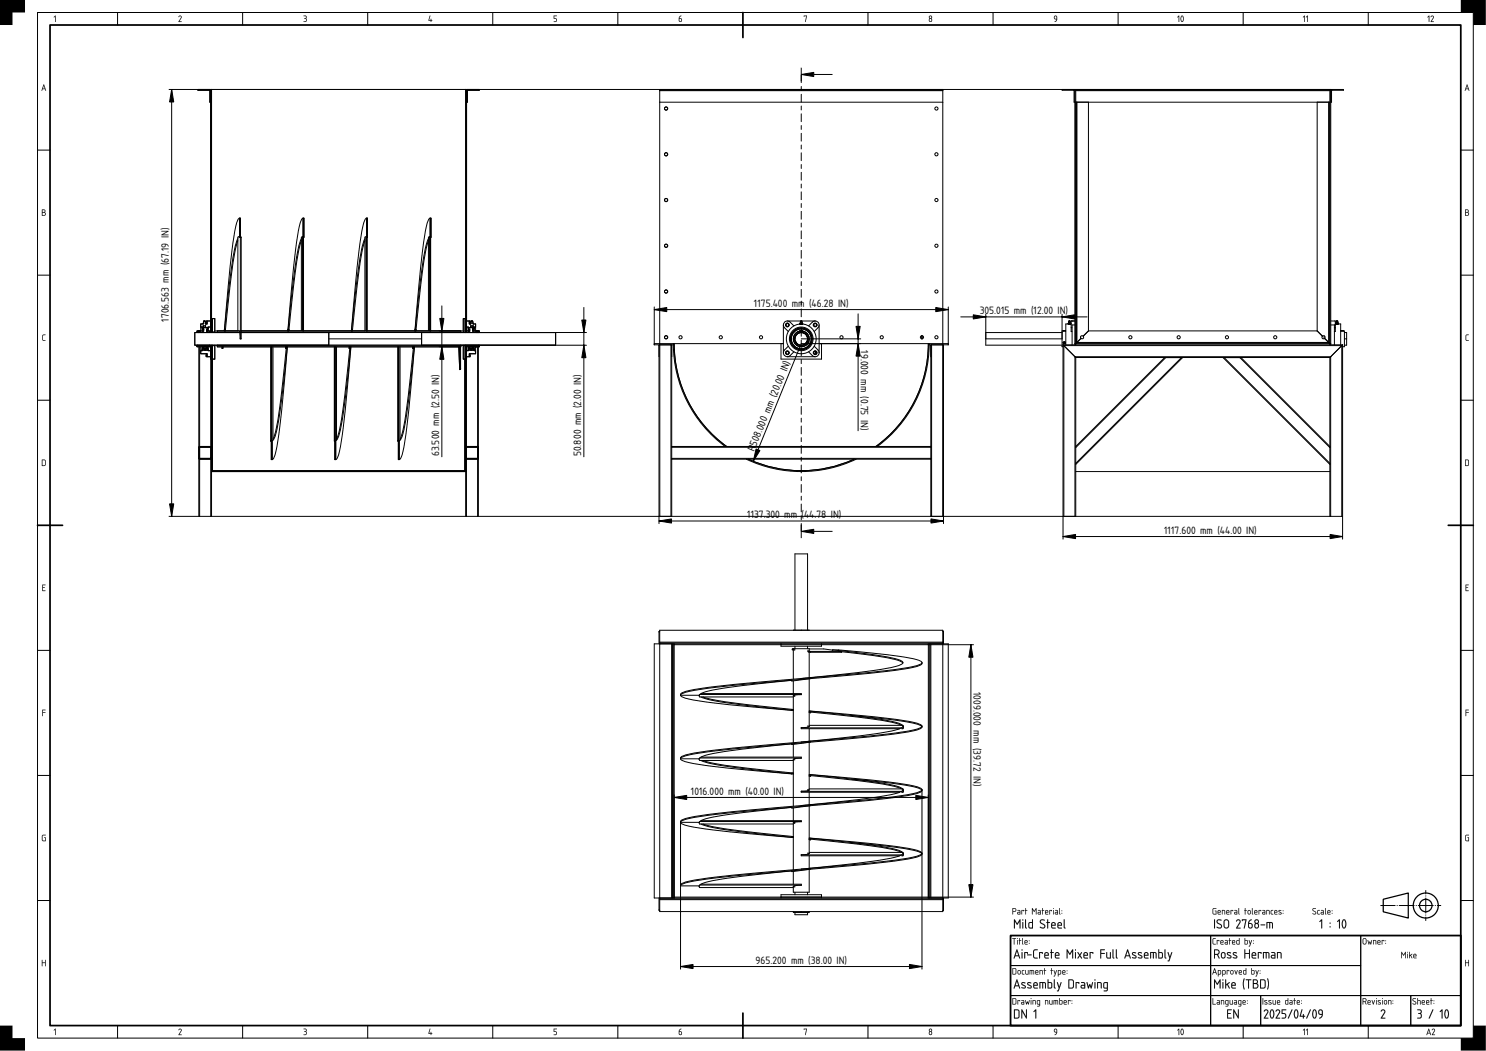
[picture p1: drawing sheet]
<svg xmlns="http://www.w3.org/2000/svg" width="594mm" height="420mm" viewBox="0 0 594 420" stroke-linecap="round" stroke-linejoin="round" font-family="sans-serif">
<defs><g id="words">
<g font-size="4">
<text x="301.4" y="122.7">1175.400 mm (46.28 IN)</text>
<text x="391.7" y="125.6">305.015 mm (12.00 IN)</text>
<text x="67.5" y="128.6" transform="rotate(-90 67.5 128.6)">1706.563 mm (67.19 IN)</text>
<text x="344.1" y="139.9" transform="rotate(90 344.1 139.9)">19.000 mm (0.75 IN)</text>
<text x="314.5" y="148.8" transform="rotate(-68 314.5 148.8)">IN)</text>
<text x="307.7" y="165.5" transform="rotate(-68 307.7 165.5)">mm (20.0</text>
<text x="175.6" y="182.4" transform="rotate(-90 175.6 182.4)">63.500 mm (2.50 IN)</text>
<text x="232.3" y="182.4" transform="rotate(-90 232.3 182.4)">50.800 mm (2.00 IN)</text>
<text x="301.5" y="180.7" transform="rotate(-68 301.5 180.7)">R508.0</text>
<text x="298.7" y="207.2">1137.300 mm</text>
<text x="320.4" y="207.2">(</text>
<text x="321.4" y="207.2">44.78 IN)</text>
<text x="465.4" y="213.4">1117.600 mm (44.00 IN)</text>
<text x="389.2" y="276.5" transform="rotate(90 389.2 276.5)">1009.000 mm (39.72 IN)</text>
<text x="276.2" y="317.7">1016.000 mm (40.00 IN)</text>
<text x="302" y="385.3">965.200 mm (38.00 IN)</text>
</g>
</g></defs>
<path d="M20 10h564v400h-564zM297 5v10M15 210h10M579 210h10M404 374h180v36h-180zM297 405v10" fill="none" stroke="#000" stroke-width=".7"/>
<g fill="none" stroke="#000" stroke-width=".4">
<path d="M15 5h574v410h-574zM47 5v5M97 5v5M147 5v5M197 5v5M247 5v5M347 5v5M397 5v5M447 5v5M497 5v5M547 5v5M15 60h5"/>
<path d="M584 60h5M15 110h5M584 110h5M320.3 121.1h.1M15 160h5M584 160h5M15 260h5M584 260h5M15 310h5M584 310h5M15 360h5M404 374h80v12h-80z"/>
<path d="M484 374h60v12h-60zM544 374h40v24h-40zM584 360h5M404 398h80v12h-80zM404 386h80v12h-80zM484 398h20v12h-20zM484 386h60v12h-60zM504 398h40v12h-40zM544 398h20v12h-20zM564 398h20v12h-20zM47 410v5M97 410v5"/>
<path d="M147 410v5M197 410v5M247 410v5M347 410v5M397 410v5M447 410v5M497 410v5M547 410v5"/>
</g>
<g fill="#000">
<path d="M0 0h10v5h-5v5h-5zM22 6.3l.3 .1-.2 2.4-.1-2.2-.5 .3zM71.5 6.5a.64 .64 0 0 1 .9-.2 .64 .64 0 0 1 .1 .9l-.8 1.4 .9 .2h-1.2l.9-1.7a.44 .44 0 0 0-.2-.6 .44 .44 0 0 0-.6 .4zM121.4 6.2h.2a.83 .83 0 0 1 .9 .3 .83 .83 0 0 1 0 1 .78 .78 0 0 1 0 1.1 .78 .78 0 0 1-1.1 0 .66 .66 0 0 0 1-.5 .66 .66 0 0 0-.8-.7v-.1a.47 .47 0 0 0 .7-.2 .47 .47 0 0 0-.2-.6zM171.8 6.2l.2 .2-.4 1.6h.6l.1-.5 .1 .5 .4 .2-.4 .1-.1 .5-.1-.5-.9-.1zM221.4 6.3h1.2l-1 .2v.8a.8 .8 0 0 1 1 .5 .8 .8 0 0 1-.6 1l-.6-.1 .6-.1a.54 .54 0 0 0 .4-.6 .54 .54 0 0 0-.5-.5h-.5zM321.4 6.2l1.2 .1-.6 2.5 .3-2.3h-.7l-.2 .2zM584 0h10v10h-5v-5h-5zM17.1 133.9l1-.2-.9 .5-.1 1.5 1.1 .6h-.9l-.4-.4zM586.1 133.9l1-.2-.9 .5-.1 1.5 1.1 .6h-.9l-.4-.4zM16.9 233.7h1.3l-1.1 .3v.8l.8 .1-.8 .1v1l1.1 .3h-1.3zM585.9 233.7h1.3l-1.1 .3v.8l.8 .1-.8 .1v1l1.1 .3h-1.3z"/>
<path d="M16.9 283.7l1.3 .1-1 .2v.7l1 .2-1 .1-.2 1.3zM585.9 283.7l1.3 .1-1 .2v.7l1 .2-1 .1-.2 1.3zM16.9 333.9l1.4-.2-1.1 .3-.2 .4 .2 1.6h.8v-1l-.3-.1 .6-.1v1.5h-1l-.5-.3zM585.9 333.9l1.4-.2-1.1 .3-.2 .4 .2 1.6h.8v-1l-.3-.1 .6-.1v1.5h-1l-.5-.3zM16.8 383.8l.2 1h1l.2-1v2.5l-.2-1.3h-1l-.2 1.3zM585.8 383.8l.2 1h1l.2-1v2.5l-.2-1.3h-1l-.2 1.3zM22 411.3l.3 .1-.2 2.4-.1-2.2-.5 .3zM71.5 411.5a.64 .64 0 0 1 .9-.2 .64 .64 0 0 1 .1 .9l-.8 1.4 .9 .2h-1.2l.9-1.7a.44 .44 0 0 0-.2-.6 .44 .44 0 0 0-.6 .4zM121.4 411.2h.2a.83 .83 0 0 1 .9 .3 .83 .83 0 0 1 0 1 .78 .78 0 0 1 0 1.1 .78 .78 0 0 1-1.1 0 .66 .66 0 0 0 1-.5 .66 .66 0 0 0-.8-.7v-.1a.47 .47 0 0 0 .7-.2 .47 .47 0 0 0-.2-.6zM171.8 411.2l.2 .2-.4 1.6h.6l.1-.5 .1 .5 .4 .2-.4 .1-.1 .5-.1-.5-.9-.1zM221.4 411.3h1.2l-1 .2v.8a.8 .8 0 0 1 1 .5 .8 .8 0 0 1-.6 1l-.6-.1 .6-.1a.54 .54 0 0 0 .4-.6 .54 .54 0 0 0-.5-.5h-.5zM321.4 411.2l1.2 .1-.6 2.5 .3-2.3h-.7l-.2 .2z"/>
<path d="M552.3 403.8a.92 .92 0 0 1 1.2-.1 .92 .92 0 0 1 .2 1.2l-1.2 2h1.1l.2 .3h-1.7l1.2-2.4a.63 .63 0 0 0-.3-.9 .63 .63 0 0 0-.8 .5l-.2-.2zM0 410h5v5h5v5h-10zM584 415h5v-5h5v10h-10z"/>
<path d="M22 6.3l.3 .1-.2 2.4-.1-2.2-.5 .3zM22 6.3l-.5 .6 .5-.3 .1 2.2 .1-2.4z"/>
<path d="M71.5 6.4l.7-.2 .4 .4-.9 2 1 .1-1.3 .1 .9-1.7a.43 .43 0 0 0-.3-.6 .43 .43 0 0 0-.5 .4zM71.5 6.5l-.1 .3 .6-.4 .4 .5-1 1.9h1.2l-.9-.2 .8-1.4a.63 .63 0 0 0-.1-.8 .63 .63 0 0 0-.9 .1z"/>
<path d="M121.4 6.2l1.1 .2 .1 .4-.2 .6a.79 .79 0 0 1 .1 1.1 .79 .79 0 0 1-1.1 .1l.8-.2a.67 .67 0 0 0 .1-.7 .67 .67 0 0 0-.7-.3v-.1a.49 .49 0 0 0 .6-.1 .49 .49 0 0 0 .1-.6zM121.4 6.3l.9 .3v.5l-.7 .3 .7 .2a.74 .74 0 0 1-.1 .9 .74 .74 0 0 1-.9 .2 .81 .81 0 0 0 1.2-.2 .81 .81 0 0 0-.2-1.1 .73 .73 0 0 0 .1-1 .73 .73 0 0 0-1-.1z"/>
<path d="M171.8 6.2l.3 .2-.5 1.6h.6l.1-.5 .1 .5 .4 .2-.4 .1-.1 .5-.1-.5-.9-.1zM171.8 6.2l-.5 2 .9 .1 .1 .5 .1-.5 .4-.1-.4-.2v-.4l-.2 .4h-.7z"/>
<path d="M221.4 6.2l1.3 .1-1.1 .2v.8a.83 .83 0 0 1 1 .3 .83 .83 0 0 1-.1 1l-1.2 .1 .7-.2a.52 .52 0 0 0 .4-.5 .52 .52 0 0 0-.5-.5h-.5zM221.4 6.3v1.2l.9 .1 .1 .6-.2 .3-.8 .2 .6 .1a.79 .79 0 0 0 .6-1 .79 .79 0 0 0-1-.5v-.9l1-.1z"/>
<path d="M271.7 6.6l.7-.3-.8 1a.75 .75 0 0 1 1.1 .2 .75 .75 0 0 1-.3 1 .75 .75 0 0 1-1-.3zM271.6 7.5v.7a.4 .4 0 0 0 .4 .4 .4 .4 0 0 0 .4-.4l-.1-.6z"/>
<path d="M271.7 6.6l.7-.4-.8 1 .8 .1 .2 .4v.7l-.4 .4-.8-.4zM271.7 6.6l-.3 1.6a.74 .74 0 0 0 1 .3 .74 .74 0 0 0 .3-1 .74 .74 0 0 0-1.1-.2l.7-1zM271.6 7.5l.2 1 .5-.1v-.8zM271.6 7.5l.7 .1a.52 .52 0 0 1 .1 .7 .52 .52 0 0 1-.7 .2z"/>
<path d="M321.4 6.2l1.2 .1-.6 2.5 .3-2.3h-.7l-.2 .2zM321.4 6.3v.4l.2-.2h.8l-.4 2.3 .6-2.5z"/>
<path d="M371.5 8a.5 .5 0 0 0 1 0 .5 .5 0 0 0-1 0zM371.6 6.9a.4 .4 0 0 0 .8 0 .4 .4 0 0 0-.8 0zM371.6 6.4a.65 .65 0 0 1 .9 .1 .65 .65 0 0 1-.1 .9 .76 .76 0 0 1 .2 1.1 .76 .76 0 0 1-1.2 0 .76 .76 0 0 1 .2-1.1l-.3-.6z"/>
<path d="M371.5 8a.5 .5 0 0 0 1 0 .5 .5 0 0 0-1 0zM371.5 8a.51 .51 0 0 1 1 0 .51 .51 0 0 1-1 0zM371.6 6.9a.4 .4 0 0 0 .8 0 .4 .4 0 0 0-.8 0zM371.6 6.9a.41 .41 0 0 1 .8 0 .41 .41 0 0 1-.8 0zM371.6 6.3a.66 .66 0 0 1 .9 .1 .66 .66 0 0 1-.1 1l.2 1.1-.9 .2-.4-.5zM371.5 6.5l.1 .9a.75 .75 0 0 0-.2 1.1 .75 .75 0 0 0 1.2 0 .75 .75 0 0 0-.3-1.1l.2-.9-.5-.3z"/>
<path d="M421.5 6.5l.5-.3 .5 .2a1.52 1.52 0 0 1-.9 2.4l.8-1a.83 .83 0 0 1-1-.3 .83 .83 0 0 1 .1-1zM421.5 6.5v1l.9 .2-.8 1.1 .9-.7 .1-1.2a.63 .63 0 0 0-.4-.6 .63 .63 0 0 0-.7 .2zM421.7 6.6a.57 .57 0 0 0 0 .7 .57 .57 0 0 0 .7 .2l-.1-.9zM421.5 7a.48 .48 0 0 1 .9 0 .48 .48 0 0 1-.9 0z"/>
<path d="M421.5 6.5a.83 .83 0 0 1 1.1 0 .83 .83 0 0 1 0 1.1l-.3 .8-.7 .4 .8-1a.82 .82 0 0 1-1-.3 .82 .82 0 0 1 .1-1zM421.7 6.6a.55 .55 0 0 0-.1 .7 .55 .55 0 0 0 .8 .1l-.1-.8z"/>
<path d="M471.2 6.3l.3 .1-.2 2.4-.1-2.2-.5 .3zM471.2 6.3l-.5 .6 .5-.3 .1 2.2 .1-2.4zM472.5 6.5l-.3 1.1 .4 .9 .4-1.3zM472.5 6.5a1.25 1.25 0 0 1 0 2l-.3-1zM472.3 6.3l.7 .1 .2 1.4a.65 .65 0 0 1-.2 .8 .65 .65 0 0 1-.8 0l-.3-1.1zM472.3 6.3l-.3 1.2a.77 .77 0 0 0 0 .9 .77 .77 0 0 0 1 .2l.2-1.1a.88 .88 0 0 0-.9-1.2z"/>
<path d="M471.2 6.3l.2 .1-.1 2.4-.1-2.2-.5 .3zM472.5 6.5l-.3 1 .3 1a1.26 1.26 0 0 0 0-2zM472.3 6.3a1 1 0 0 1 .9 1.5 .64 .64 0 0 1-.2 .8 .64 .64 0 0 1-.8 0l-.3-1.1z"/>
<path d="M521.4 6.3l.3 .1-.2 2.4-.1-2.2-.5 .3zM521.4 6.3l-.5 .6 .5-.3 .1 2.2 .1-2.4zM522.6 6.3l.3 .1-.2 2.4-.1-2.2-.5 .3zM522.6 6.3l-.5 .6 .5-.3 .1 2.2 .1-2.4z"/>
<path d="M521.4 6.3l.3 .1-.2 2.4-.1-2.2-.5 .3zM522.6 6.3l.3 .1-.2 2.4-.1-2.2-.5 .3z"/>
<path d="M571.2 6.3l.3 .1-.2 2.4-.1-2.2-.5 .3zM571.2 6.3l-.5 .6 .5-.3 .1 2.2 .1-2.4zM572.1 6.4l.7-.2 .4 .4-.9 2 .9 .1-1.2 .1 .9-1.7a.43 .43 0 0 0-.3-.6 .43 .43 0 0 0-.5 .4zM572.1 6.5l-.1 .3 .6-.4 .4 .5-1 1.9h1.2l-.9-.2 .8-1.4a.63 .63 0 0 0-.1-.8 .63 .63 0 0 0-.9 .1z"/>
<path d="M571.2 6.3l.2 .1-.1 2.4-.1-2.2-.5 .3zM572.1 6.5a.64 .64 0 0 1 .9-.2 .64 .64 0 0 1 .1 .9l-.8 1.4 .9 .2h-1.2l.9-1.7a.44 .44 0 0 0-.2-.6 .44 .44 0 0 0-.6 .4z"/>
<path d="M17.4 33.7l.9 2.6-.3-.7h-1l-.2 .7-.2-.1zM17.5 33.8l-.9 2.4 .4-.6h1l.3 .7zM17.5 34.2l-.4 1.2h.8zM17.5 34.2l.4 1.2h-.8z"/>
<path d="M17.4 33.7l.9 2.6-.3-.7h-1l-.2 .7-.2-.1zM17.5 34.2l-.4 1.2h.8z"/>
<path d="M586.4 33.7l.9 2.6-.3-.7h-1l-.2 .7-.2-.1zM586.5 33.8l-.9 2.4 .4-.6h1l.3 .7zM586.5 34.2l-.4 1.2h.8zM586.5 34.2l.4 1.2h-.8z"/>
<path d="M586.4 33.7l.9 2.6-.3-.7h-1l-.2 .7-.2-.1zM586.5 34.2l-.4 1.2h.8z"/>
<path d="M16.8 83.8l.6-.1a.8 .8 0 0 1 .7 1.3 .77 .77 0 0 1 .2 .8 .77 .77 0 0 1-.7 .5h-.8zM17 85v1.1h.5a.52 .52 0 0 0 .6-.6 .52 .52 0 0 0-.6-.5zM17 84v.8h.5a.39 .39 0 0 0 .4-.4 .39 .39 0 0 0-.4-.4z"/>
<path d="M16.8 83.7h.6a.66 .66 0 0 1 .7 .4 .66 .66 0 0 1-.2 .8 .78 .78 0 0 1 .4 .8 .78 .78 0 0 1-.7 .6h-.8zM16.8 83.8v2.4l.8 .1a.76 .76 0 0 0 .7-.6 .76 .76 0 0 0-.4-.8l.2-.5-.2-.6zM17 85v1.1l.5-.1a.5 .5 0 0 0 .5-.5 .5 .5 0 0 0-.5-.5zM17 85l.9 .2a.53 .53 0 0 1 .1 .6 .53 .53 0 0 1-.5 .3h-.5zM17 84v.8l.5-.1a.37 .37 0 0 0 .4-.3 .37 .37 0 0 0-.4-.4zM17 84h.5a.41 .41 0 0 1 .4 .4 .41 .41 0 0 1-.4 .4h-.5z"/>
<path d="M585.8 83.8l.6-.1a.8 .8 0 0 1 .7 1.3 .77 .77 0 0 1 .2 .8 .77 .77 0 0 1-.7 .5h-.8zM586 85v1.1h.5a.52 .52 0 0 0 .6-.6 .52 .52 0 0 0-.6-.5zM586 84v.8h.5a.39 .39 0 0 0 .4-.4 .39 .39 0 0 0-.4-.4z"/>
<path d="M585.8 83.7h.6a.67 .67 0 0 1 .7 .4 .67 .67 0 0 1-.2 .8 .78 .78 0 0 1 .4 .8 .78 .78 0 0 1-.7 .6h-.8zM585.8 83.8v2.4l.8 .1a.76 .76 0 0 0 .7-.6 .76 .76 0 0 0-.4-.8l.2-.5-.2-.6zM586 85v1.1l.5-.1a.5 .5 0 0 0 .5-.5 .5 .5 0 0 0-.5-.5zM586 85l.9 .2a.53 .53 0 0 1 .1 .6 .53 .53 0 0 1-.5 .3h-.5zM586 84v.8l.5-.1a.37 .37 0 0 0 .4-.3 .37 .37 0 0 0-.4-.4zM586 84h.5a.41 .41 0 0 1 .4 .4 .41 .41 0 0 1-.4 .4h-.5z"/>
<path d="M17.1 133.9l1.1-.2v.2l-.9 .2-.1 1.6 1 .6h-.9l-.4-.3zM17.1 133.9l-.1 2 .3 .4h.8l-.7-.3-.3-.3 .1-1.5 .9-.4z"/>
<path d="M586.1 133.9l1.1-.2v.2l-.9 .2-.1 1.6 1 .6h-.9l-.4-.3zM586.1 133.9l-.1 2 .3 .4h.8l-.7-.3-.3-.3 .1-1.5 .9-.4z"/>
<path d="M17 184v2.1l.8-.1 .2-.4v-1.4zM16.8 183.8l1-.1 .5 .5-.1 1.7-.4 .4h-1z"/>
<path d="M17 184v2.1l.8-.1 .2-1.8zM17 183.9l1 .3v1.4l-.2 .4-.8 .1zM16.7 183.7h1.1l.5 .5v1.7l-.5 .4h-1.1zM16.8 183.8v2.5l1.1-.1 .4-.5-.1-1.7-.4-.2z"/>
<path d="M586 184v2.1l.8-.1 .2-.4v-1.4zM585.8 183.8l1-.1 .5 .5v1.7l-.5 .4h-1z"/>
<path d="M586 184v2.1l.8-.1 .2-1.8zM586 183.9l1 .3v1.4l-.2 .4-.8 .1zM585.7 183.7h1.1l.5 .5v1.7l-.5 .4h-1.1zM585.8 183.8v2.5l1.1-.1 .4-.5-.1-1.7-.4-.2z"/>
<path d="M16.9 233.7h1.3l-.2 .3h-.9v.8l.8 .1-.8 .1v1h1l.1 .3h-1.3zM16.9 233.8v2.4h1.2l-1-.1v-1.1l.8-.1-.8-.1v-.9l1-.1z"/>
<path d="M585.9 233.7h1.3l-.2 .3h-.9v.8l.8 .1-.8 .1v1h1l.1 .3h-1.3zM585.9 233.8v2.4h1.2l-1-.1v-1.1l.8-.1-.8-.1v-.9l1-.1z"/>
<path d="M16.9 283.7l1.3 .1-1 .2v.7l1 .2-1 .1-.2 1.3zM16.9 283.8l.1 2.5 .1-1.3 1.1-.1-1.1-.1v-.9l1.1-.1z"/>
<path d="M585.9 283.7l1.3 .1-1 .2v.7l1 .2-1 .1-.2 1.3zM585.9 283.8l.1 2.5 .1-1.3 1.1-.1-1.1-.1v-.9l1.1-.1z"/>
<path d="M16.9 333.9l1.4-.2-.2 .3h-.9l-.2 .4 .2 1.6h.8v-1l-.4-.1 .7-.1v1.5h-1.1l-.4-.3zM16.9 333.9l-.1 2.1 .5 .3 .9-.1v-1.4l-.5 .1 .4 .1v1.1l-.9-.1-.2-1.6 .2-.4 1-.2z"/>
<path d="M585.9 333.9l1.4-.2-.2 .3h-.9l-.2 .4 .2 1.6h.8v-1l-.4-.1 .7-.1v1.5h-1.1l-.4-.3zM585.9 333.9l-.1 2.1 .5 .3 .9-.1v-1.4l-.5 .1 .4 .1v1.1l-.9-.1-.2-1.6 .2-.4 1-.2z"/>
<path d="M404.7 375l1.5 .1-.6 .2-.2 2.3-.1-2.3zM404.7 375.1l.6 .1 .1 2.4 .1-2.4 .7-.1zM406.7 375.8l.2 .1-.1 1.7zM406.7 375.8l.1 1.8zM406.6 375.2a.2 .2 0 0 1 .4 0 .2 .2 0 0 1-.4 0zM406.7 375.1l.2 .2zM407.5 375l.3 .2v.6l.5 .1-.5 .1-.2 1.6-.1-1.6-.3-.1 .3-.1zM407.6 375.1l-.1 .7-.2 .1 .2 .1 .1 1.6 .1-1.6 .6-.1-.6-.1zM408.7 375l.2 .2 .1 2.4a1.29 1.29 0 0 1-.4-1.7zM408.7 375.1v2.1l.3 .4zM409.9 376.2l-.1 .4h.8l-.2-.5zM409.9 376.2l.5-.1 .2 .5h-.8zM409.8 375.9a.66 .66 0 0 1 .9 0 .66 .66 0 0 1 0 .9h-.9l.1 .5 1 .2-.8 .1a1.08 1.08 0 0 1-.3-1.7zM409.8 376l-.1 1.4 1.1 .2-.9-.3-.1-.3v-.2h1l-.1-.8zM411.4 377l.2 .3zM411.4 377l.2 .3zM411.4 375.9l.2 .3zM411.4 376l.2 .2z"/>
<path d="M404.7 375l1.5 .1-.6 .2-.2 2.3-.1-2.3zM406.7 375.8l.2 .1-.1 1.7zM406.6 375.2a.2 .2 0 0 1 .4 0 .2 .2 0 0 1-.4 0zM407.6 375l.2 .8 .5 .1-.5 .1-.2 1.6-.1-1.6-.2-.1 .2-.1zM408.7 375.1l.2 .1 .1 2.4a1.28 1.28 0 0 1-.4-1.7zM409.9 376.2l-.1 .4h.8l-.2-.5zM409.8 375.9a.64 .64 0 0 1 .8 .1 .64 .64 0 0 1 .1 .8h-.9l.1 .5 .9 .2-.7 .1a1.06 1.06 0 0 1-.3-1.7zM411.4 377l.2 .3zM411.4 376l.2 .2z"/>
<path d="M405 363.3v1h.6a.52 .52 0 0 0 .5-.5 .52 .52 0 0 0-.6-.5zM404.8 363.1l.8-.1a.77 .77 0 0 1 .7 .8 .77 .77 0 0 1-.7 .8h-.6l-.2 1zM407 364.9l.1 .4h.6v-.5zM406.8 363.8h.8l.3 .5v1.3h-.8a.52 .52 0 0 1-.5-.5 .52 .52 0 0 1 .5-.5h.6l-.1-.4zM408.4 363.8l1 .1-.1 .4-.7-.3-.1 1.6zM410 363l.2 .8 .5 .1-.5 .1-.1 1.6-.2-1.6-.2-.1 .2-.1zM412.6 363.1l.9 1.1 .8-1.1v2.5l-.2-.2v-1.8l-.6 1-.7-1v1.8l-.2 .2zM415.1 364.9l.1 .4h.7v-.5zM415 363.8h.8l.3 .5v1.3h-.8a.52 .52 0 0 1-.5-.5 .52 .52 0 0 1 .5-.5h.6l-.1-.4zM416.7 363l.2 .8 .6 .1-.6 .1-.1 1.6-.1-1.6-.3-.1 .3-.1zM418.1 364.2l-.1 .4h.8l-.2-.5zM418 363.9a.64 .64 0 0 1 .9 .1 .64 .64 0 0 1 0 .8h-.9l.1 .5 1 .2-.8 .1a1.06 1.06 0 0 1-.3-1.7zM419.6 363.8l1 .1-.2 .4-.6-.3-.2 1.6zM421 363.8l.2 .1-.1 1.7zM421 363.2a.17 .17 0 0 1 .3 0 .17 .17 0 0 1-.3 0zM422 364.9l.1 .4h.6v-.5zM421.8 363.8h.9l.3 .5-.1 1.3h-.7a.52 .52 0 0 1-.5-.5 .52 .52 0 0 1 .5-.5h.5v-.4zM423.5 363.1l.2 .1 .1 2.4a1.28 1.28 0 0 1-.4-1.7zM424.4 365l.2 .3zM424.4 364l.2 .2z"/>
<path d="M405 363.3v1h.6a.51 .51 0 0 0 .4-.5 .51 .51 0 0 0-.5-.5zM405 363.2h.5a.54 .54 0 0 1 .6 .6 .54 .54 0 0 1-.5 .5h-.6zM404.8 363l1.3 .3a.8 .8 0 0 1 .2 .8 .8 .8 0 0 1-.7 .5h-.6v.8l-.2 .2zM404.8 363.1v2.4l.2-1 1.2-.3a.75 .75 0 0 0-.6-1.2zM407 364.9l.1 .4h.6v-.5zM406.9 364.9l.8-.1v.6l-.7-.1zM406.8 363.8h.8l.3 .5v1.3h-.8a.54 .54 0 0 1-.5-.5 .54 .54 0 0 1 .5-.6l.6 .1-.1-.4zM406.8 363.8l.9 .4v.4h-.6a.5 .5 0 0 0-.5 .5 .5 .5 0 0 0 .5 .5l.8-.1v-1.2l-.3-.5zM408.4 363.8l1 .1-.1 .4-.2-.3h-.5l-.1 1.6zM408.4 363.8l.1 1.8 .1-1.6h.6l.1 .3 .1-.4zM410 363l.2 .2v.6l.5 .1-.5 .1-.1 1.6-.2-1.6-.2-.1 .2-.1zM410 363.1v.7l-.3 .1 .3 .1 .1 1.6 .1-1.6 .5-.1-.5-.1zM412.6 363l.9 1.2 .9-1.2v2.6l-.3-.2v-1.8l-.6 1-.7-1v1.8l-.2 .2zM412.6 363.1v2.4l.2-2 .7 1.1 .6-1.1 .2 2v-2.4l-.8 1.1zM415.2 364.9v.4h.7v-.5zM415.1 364.9l.8-.1v.6l-.8-.1zM415 363.8h.8l.3 .5v1.3h-.8a.54 .54 0 0 1-.5-.5 .54 .54 0 0 1 .5-.6l.6 .1-.1-.4zM415 363.8l.9 .4v.4h-.6a.5 .5 0 0 0-.5 .5 .5 .5 0 0 0 .5 .5l.8-.1v-1.2l-.3-.5zM416.7 363l.3 .2-.1 .6 .6 .1-.6 .1-.1 1.6-.1-1.6-.3-.1 .3-.1zM416.7 363.1v.7l-.2 .1 .2 .1 .1 1.6 .1-1.6 .5-.1-.5-.1zM418.1 364.2l-.1 .4h.8l-.2-.5zM418.1 364.2l.5-.1 .2 .5h-.8zM418 363.9a.66 .66 0 0 1 .9 0 .66 .66 0 0 1 0 .9h-.9l.2 .5 .9 .2-.8 .1a1.08 1.08 0 0 1-.3-1.7zM418 364l-.1 1.4 1.1 .2-.9-.3-.1-.3v-.2h1l-.1-.8zM419.6 363.8l1 .1-.2 .4-.1-.3h-.5l-.2 1.6zM419.6 363.8v1.8l.2-1.6h.5l.1 .3 .1-.4zM421 363.8l.3 .1-.2 1.7zM421 363.8l.1 1.8zM421 363.2a.18 .18 0 0 1 .3 0 .18 .18 0 0 1-.3 0zM421 363.1l.2 .2zM422 364.9l.1 .4h.6v-.5zM422 364.9l.7-.1v.6l-.7-.1zM421.8 363.8h.9l.3 .5-.1 1.3h-.7a.54 .54 0 0 1-.5-.5 .54 .54 0 0 1 .5-.6l.5 .1v-.4zM421.9 363.8l.8 .4v.4h-.5a.5 .5 0 0 0-.5 .5 .5 .5 0 0 0 .5 .5l.7-.1 .1-1.2-.3-.5zM423.5 363l.2 .2 .1 2.4a1.29 1.29 0 0 1-.4-1.7zM423.5 363.1v2.1l.3 .4zM424.4 365l.2 .3zM424.4 365l.2 .3zM424.4 363.9l.2 .3zM424.4 364l.2 .2z"/>
<path d="M406.4 379.5l.3 .1 1.1 3.3-.1 .3-.5-.9h-1.3l-.4 .9-.3-.2zM406.5 379.6l-1.2 3.4 .3 .1 .2-.9h1.4l.5 1 .1-.3zM406.5 380.3l-.5 1.6h1.1zM406.5 380.2l.6 1.7h-1.2zM408.4 380.6l.4 .2-.2 2.4zM408.5 380.7l.1 2.5 .2-2.4zM408.4 379.8a.26 .26 0 0 1 .5 0 .26 .26 0 0 1-.5 0zM408.5 379.6v.4h.2zM409.5 380.6l1.5 .2-.2 .6-.2-.4h-.8l-.2 2.2zM409.5 380.7l.1 2.5 .2-2.3h.8l.2 .4 .1-.5zM410.6 381.6l1.9 .1-1.7 .2zM410.7 381.6l.1 .3 1.6-.2zM413.3 379.7l1.5-.2v.3l-1.3 .2-.1 2.3 .1 .4 1.3 .2v.3h-1.2l-.5-.5-.1-2.3zM413.3 379.8l-.3 .6 .1 2.3 .5 .4h1.2l-.1-.2-1-.1-.4-.5 .1-2.1 .4-.3 1-.1v-.2zM415.5 380.6l1.4 .2-.2 .6-.2-.4h-.7l-.2 2.2zM415.5 380.7l.1 2.5 .2-2.3h.8l.1 .4 .2-.5zM418 381.2l-.2 .5h1.1a.55 .55 0 0 0-.2-.6 .55 .55 0 0 0-.7 .1zM417.9 381.2l.8-.2 .3 .8h-1.2zM417.8 380.8a.93 .93 0 0 1 1.2 0 .93 .93 0 0 1 .1 1.3h-1.3l.2 .7 1.3 .2-1.1 .2a1.49 1.49 0 0 1-.4-2.4zM417.8 380.9l-.3 .6 .2 1.5 1.5 .1v-.2l-1.2-.1-.2-.4v-.4h1.4l-.1-1.1-.7-.3zM420.2 379.5l.3 .2v.9l.8 .2-.8 .2-.2 2.2-.1-2.2-.4-.2 .4-.2zM420.2 379.6v1.1l-.4 .1 .4 .1 .1 2.3 .2-2.3 .7-.1-.7-.1v-1zM422.2 381.2l-.1 .5h1.1a.55 .55 0 0 0-.3-.6 .55 .55 0 0 0-.7 .1zM422.2 381.2l.8-.2 .2 .8h-1.1zM422 380.8a.93 .93 0 0 1 1.3 0 .93 .93 0 0 1 .1 1.3h-1.3l.2 .7 1.3 .2-1.2 .2a1.49 1.49 0 0 1-.4-2.4zM422.1 380.9l-.4 .6 .2 1.5 1.6 .1v-.2l-1.3-.1-.1-.4v-.4h1.4l-.2-1.1-.6-.3zM426.4 379.5l.4 .1 .9 1.6 1-1.6 .3-.1v3.7l-.4-.2v-2.7l-.9 1.5-.9-1.4v2.6l-.4 .2zM426.5 379.6v3.5l.3-.1v-2.7l.9 1.4 1-1.4v2.7l.3 .1v-3.5h-.3l-1 1.6-.9-1.6zM429.8 380.6l.4 .2-.3 2.4zM429.8 380.7l.1 2.5 .2-2.4zM429.7 379.8a.26 .26 0 0 1 .5 0 .26 .26 0 0 1-.5 0zM429.8 379.6v.4h.3zM430.8 380.6l.3 .1 .6 .9 .8-1-.6 1.3 .7 1.3-.4-.1-.5-.9-.6 .9-.3 .1 .7-1.3zM430.8 380.7l.7 1.2-.7 1.2 .9-.9 .6 .9h.2v-.2a1.05 1.05 0 0 1-.7-1 1.05 1.05 0 0 1 .7-1l-.2-.2-.6 .9zM433.6 381.2l-.1 .5h1.1a.55 .55 0 0 0-.3-.6 .55 .55 0 0 0-.7 .1zM433.6 381.2l.8-.2 .2 .8h-1.1zM433.4 380.8a.93 .93 0 0 1 1.3 0 .93 .93 0 0 1 .1 1.3h-1.3l.2 .7 1.3 .2-1.2 .2a1.49 1.49 0 0 1-.4-2.4zM433.5 380.9l-.4 .6 .2 1.5 1.6 .1v-.2l-1.3-.1-.1-.4v-.4h1.4l-.2-1.1-.6-.3zM435.7 380.6l1.4 .2-.2 .6-.2-.4h-.7l-.2 2.2zM435.7 380.7l.1 2.5 .2-2.3h.8l.1 .4 .2-.5zM439.9 379.5l1.8 .2-1.5 .2v1.1l1.5 .2-1.5 .1-.2 1.9zM439.9 379.6l.1 3.6 .2-1.9 1.5-.1-1.5-.2v-1.2l1.5-.1zM442.3 380.7l.3 .1 .1 1.8 1 .2v-2l.4-.1v2.5h-1.3l-.5-.4zM442.3 380.7v.8a1.15 1.15 0 0 0 .7 1.7l1-.1 .1-2.3h-.3v2.1h-.8l-.4-.3v-1.8zM444.8 379.5l.4 .2v2.9l.3 .3a.47 .47 0 0 1-.8 .1 .47 .47 0 0 1 0-.7zM444.8 379.6v3l.5 .6-.2-3.5zM446.1 379.5l.4 .2v2.9l.3 .3a.47 .47 0 0 1-.7 .1 .47 .47 0 0 1 0-.7zM446.2 379.6l-.1 3 .6 .6-.2-3.5zM450.7 379.5l.3 .1 1.1 3.3-.2 .3-.4-.9h-1.4l-.3 .9-.3-.2zM450.7 379.6l-1.2 3.4 .4 .1 .2-.9h1.4l.4 1 .1-.3zM450.8 380.3l-.6 1.6h1.2zM450.8 380.2l.6 1.7h-1.2zM452.7 380.8l1.1-.1 .4 .3-.2 .2a.55 .55 0 0 0-.6-.3 .55 .55 0 0 0-.4 .5l1 .5a.68 .68 0 0 1 .4 .9 .68 .68 0 0 1-.9 .4l-1-.4 .2-.2 1.1 .2 .2-.3-1.3-.8zM452.7 380.8v.9l1.4 .8-.3 .3-1.1-.1-.1 .2 1.5 .2a.61 .61 0 0 0 .3-.6 .61 .61 0 0 0-.4-.5l-1.1-.6a.53 .53 0 0 1 .4-.5 .53 .53 0 0 1 .6 .2l.2-.3zM455 380.8l1.2-.1 .4 .3-.3 .2a.55 .55 0 0 0-.6-.3 .55 .55 0 0 0-.4 .5l1 .5a.68 .68 0 0 1 .4 .9 .68 .68 0 0 1-.9 .4l-.9-.4 .2-.2 1 .2 .3-.3-1.3-.8zM455.1 380.8v.9l1.3 .8-.2 .3-1.1-.1-.1 .2 1.4 .2a.61 .61 0 0 0 .3-.6 .61 .61 0 0 0-.4-.5l-1-.6a.53 .53 0 0 1 .3-.5 .53 .53 0 0 1 .6 .2l.2-.3zM457.8 381.2l-.1 .5h1.1a.55 .55 0 0 0-.3-.6 .55 .55 0 0 0-.7 .1zM457.8 381.2l.8-.2 .2 .8h-1.1zM457.6 380.8a.93 .93 0 0 1 1.3 0 .93 .93 0 0 1 .1 1.3h-1.3l.2 .7 1.3 .2-1.2 .2a1.49 1.49 0 0 1-.4-2.4zM457.7 380.9l-.4 .6 .2 1.5 1.6 .1v-.2l-1.3-.1-.1-.4v-.4h1.4l-.2-1.1-.6-.3zM459.9 380.6l2.3 .2 .2 .5v1.9l-.4-.2-.1-1.9-.6-.1-.2 2.2-.2-.2v-2h-.7v2l-.4 .2zM459.9 380.7v2.4l.2-.1v-2.1h.8l.2 2.3 .2-2.3 .6 .2 .2 2 .3-.1a2.13 2.13 0 0 0-.4-2.3zM463.4 381v1.8h.7a1.21 1.21 0 0 0 0-1.8zM463.4 380.9h.7a1.28 1.28 0 0 1 0 2h-.7zM463.1 379.5l.3 .2v.9h1l.5 .4v1.7l-.4 .4-1.5-.1zM463.1 379.6v3.4l1.4 .1 .4-.4-.1-1.6-.4-.4-1-.1v-.9zM465.6 379.5l.4 .2v2.9l.3 .3a.47 .47 0 0 1-.8 .1 .47 .47 0 0 1 0-.7zM465.6 379.6v3l.5 .6-.2-3.5zM466.8 380.7l.4 .1 .5 1.7 .6-1.7h.4l-1.4 3.5-.5-.2 .4-.1 .3-.9zM466.9 380.7l.6 2.4-.3 .9-.4 .1 .5 .2 1.3-3.5h-.3l-.6 1.8-.6-1.8z"/>
<path d="M406.4 379.5l.3 .1 1.1 3.3-.1 .3-.5-.9h-1.3l-.4 .9-.3-.2zM406.5 380.3l-.5 1.6h1.1zM408.5 380.7l.3 .1-.2 2.4zM408.4 379.8a.25 .25 0 0 1 .5 0 .25 .25 0 0 1-.5 0zM409.5 380.7l1.4 .1-.1 .5-.2-.3h-.8l-.2 2.2zM410.6 381.6l1.8 .1-1.6 .2zM413.3 379.8l1.5-.3v.3l-1 .1-.4 .3v2.1l.3 .5h1l.1 .4h-1.2l-.5-.5-.1-2.3zM415.5 380.7l1.4 .1-.2 .5-.2-.3h-.7l-.2 2.2zM418 381.2l-.2 .5h1.2a.58 .58 0 0 0-.3-.7 .58 .58 0 0 0-.7 .2zM417.8 380.8a.92 .92 0 0 1 1.2 .1 .92 .92 0 0 1 .1 1.2h-1.3l.2 .7 1.3 .2-1.1 .2a1.46 1.46 0 0 1-.4-2.4zM420.2 379.6l.3 .1v.9l.8 .2-.8 .2-.2 2.2-.1-2.2-.4-.2 .4-.2zM422.2 381.2l-.1 .5h1.1a.58 .58 0 0 0-.3-.7 .58 .58 0 0 0-.7 .2zM422 380.8a.92 .92 0 0 1 1.3 .1 .92 .92 0 0 1 .1 1.2h-1.3l.1 .7 1.4 .2-1.2 .2a1.46 1.46 0 0 1-.4-2.4zM426.5 379.6h.3l.9 1.6 1-1.6h.3v3.5l-.3-.1v-2.7l-1 1.4-.9-1.4v2.7l-.3 .1zM429.8 380.7l.3 .1-.2 2.4zM429.8 379.8a.24 .24 0 0 1 .4 0 .24 .24 0 0 1-.4 0zM430.8 380.7l.9 .9 .6-1 .2 .3a1.18 1.18 0 0 0-.6 1.1 1.18 1.18 0 0 0 .7 1l-.3 .2-.6-1-.7 1-.2-.3a1.18 1.18 0 0 0 .6-1.1 1.18 1.18 0 0 0-.7-1zM433.6 381.2l-.1 .5h1.1a.58 .58 0 0 0-.3-.7 .58 .58 0 0 0-.7 .2zM433.4 380.8a.92 .92 0 0 1 1.3 .1 .92 .92 0 0 1 .1 1.2h-1.3l.1 .7 1.4 .2-1.2 .2a1.46 1.46 0 0 1-.4-2.4zM435.7 380.7l1.4 .1-.2 .5-.2-.3h-.7l-.2 2.2zM439.9 379.5l1.8 .2-1.5 .2v1.1l1.5 .2-1.5 .1-.2 1.9zM442.3 380.7l.3 .1v1.8l.4 .2h.7v-2h.4v2.4h-1.1a1.1 1.1 0 0 1-.7-1.7zM444.8 379.6l.3 .1v2.9l.3 .3a.46 .46 0 0 1-.7 .1 .46 .46 0 0 1 .1-.7zM446.2 379.6l.3 .1v2.9l.3 .3a.46 .46 0 0 1-.7 .1 .46 .46 0 0 1 0-.7zM450.7 379.5l.3 .1 1.1 3.3-.2 .3-.4-.9h-1.4l-.3 .9-.3-.2zM450.8 380.3l-.6 1.6h1.2zM452.7 380.8l.2-.1a.69 .69 0 0 1 .7-.2 .69 .69 0 0 1 .4 .6 .56 .56 0 0 0-.6-.2 .56 .56 0 0 0-.5 .5l1.1 .5a.83 .83 0 0 1-.2 1.4 .83 .83 0 0 1-1.2-.6h.2a.65 .65 0 0 0 .7 .2 .65 .65 0 0 0 .5-.5l-1.3-.7zM455.1 380.8l.1-.1a.69 .69 0 0 1 .7-.2 .69 .69 0 0 1 .5 .6h-.1a.56 .56 0 0 0-.6-.2 .56 .56 0 0 0-.4 .5l1 .5a.83 .83 0 0 1-.2 1.4 .83 .83 0 0 1-1.2-.6h.3a.65 .65 0 0 0 .6 .2 .65 .65 0 0 0 .5-.5l-1.2-.7zM457.8 381.2l-.1 .5h1.1a.58 .58 0 0 0-.3-.7 .58 .58 0 0 0-.7 .2zM457.6 380.8a.92 .92 0 0 1 1.3 .1 .92 .92 0 0 1 .1 1.2h-1.3l.1 .7 1.4 .2-1.2 .2a1.46 1.46 0 0 1-.4-2.4zM459.9 380.6h1.7a1.08 1.08 0 0 1 .8 1.6l-.2 1-.2-2-.7-.2v2l-.3 .1-.1-2.1h-.7v2l-.3 .1zM463.4 381v1.8h.7a1.22 1.22 0 0 0 0-1.8zM463.1 379.5l.3 .2v.9h1l.5 .5v1.6l-.4 .4-1.4-.1zM465.6 379.6l.3 .1v2.9l.3 .3a.46 .46 0 0 1-.7 .1 .46 .46 0 0 1 .1-.7zM466.8 380.7l.4 .1 .5 1.7 .6-1.7h.3l-1.3 3.5-.5-.2 .4-.1 .3-.9z"/>
<path d="M405.4 367.5l.3 .1 .9 1.6 1-1.6 .3-.1v3.7l-.3-.2v-2.7l-.9 1.5-1-1.4 .1 2.6-.4 .2zM405.4 367.6v3.5l.3-.1v-2.7l1 1.4 .9-1.4v2.7l.3 .1v-3.5h-.3l-1 1.6-.9-1.6zM408.7 368.6l.4 .2-.2 2.4zM408.8 368.7l.1 2.5 .2-2.4zM408.7 367.8a.26 .26 0 0 1 .5 0 .26 .26 0 0 1-.5 0zM408.8 367.6v.4h.2zM409.8 367.5l.4 .2v2.9l.3 .3a.47 .47 0 0 1-.7 .1 .47 .47 0 0 1 0-.7zM409.9 367.6l-.1 3 .6 .6-.2-3.5zM411.7 369l-.2 .2a.99 .99 0 0 0 .7 1.6h.4v-1.8zM411.6 369l1-.1v2h-.6a1.11 1.11 0 0 1-.4-1.9zM411.3 368.9l1.3-.3v-.9l.3-.2v3.7h-1.2l-.5-.3zM411.3 368.9l-.1 1.9 .5 .4 1.2-.1v-3.5l-.3 .1v.9zM415.9 367.8l.7-.3 1.1 .2v.3h-.4a.66 .66 0 0 0-1-.1 .66 .66 0 0 0 .1 1.1l.9 .4a.93 .93 0 0 1 .3 1.6 1.25 1.25 0 0 1-1.9-.5l1.4 .3 .4-.5-1.7-1.4zM416 367.8a.91 .91 0 0 0 .2 1.5l1 .4a.64 .64 0 0 1 .2 1 .64 .64 0 0 1-.9 .1l-.6-.3-.1 .3a1.05 1.05 0 0 0 1.7 .3 1.05 1.05 0 0 0-.2-1.7l-1.1-.6-.1-.6 .3-.3 1.3 .1a1.09 1.09 0 0 0-1.7-.2zM418.7 367.5l.3 .2v.9l.8 .2-.8 .2-.2 2.2-.1-2.2-.4-.2 .4-.2zM418.7 367.6v1.1l-.4 .1 .4 .1 .1 2.3 .2-2.3 .7-.1-.7-.1v-1zM420.7 369.2l-.1 .5h1.1a.55 .55 0 0 0-.3-.6 .55 .55 0 0 0-.7 .1zM420.7 369.2l.8-.2 .2 .8h-1.1zM420.5 368.8a.93 .93 0 0 1 1.3 0 .93 .93 0 0 1 .1 1.3h-1.3l.2 .7 1.3 .2-1.2 .2a1.49 1.49 0 0 1-.4-2.4zM420.6 368.9l-.4 .6 .2 1.5 1.6 .1v-.2l-1.3-.1-.1-.4v-.4h1.4l-.2-1.1-.6-.3zM423.2 369.2l-.1 .5h1.1a.55 .55 0 0 0-.3-.6 .55 .55 0 0 0-.7 .1zM423.2 369.2l.8-.2 .2 .8h-1.1zM423 368.8a.93 .93 0 0 1 1.3 0 .93 .93 0 0 1 .1 1.3h-1.3l.2 .7 1.3 .2-1.2 .2a1.49 1.49 0 0 1-.4-2.4zM423.1 368.9l-.4 .6 .2 1.5 1.6 .1v-.2l-1.3-.1-.1-.4v-.4h1.4l-.2-1.1-.6-.3zM425.3 367.5l.4 .2v2.9l.3 .3a.47 .47 0 0 1-.8 .1 .47 .47 0 0 1 0-.7zM425.3 367.6v3l.5 .6-.2-3.5z"/>
<path d="M405.4 367.6h.3l.9 1.6 1-1.6h.3v3.5l-.3-.1v-2.7l-.9 1.4-1-1.4v2.7l-.3 .1zM408.8 368.7l.3 .1-.2 2.4zM408.7 367.8a.25 .25 0 0 1 .5 0 .25 .25 0 0 1-.5 0zM409.9 367.6l.3 .1v2.9l.3 .3a.46 .46 0 0 1-.7 .1 .46 .46 0 0 1 0-.7zM411.7 369a1.05 1.05 0 0 0-.3 1.3 1.05 1.05 0 0 0 1.2 .5v-1.8zM411.3 368.9l1.3-.3v-.9l.3-.1v3.5l-1.2 .1-.5-.4zM416 367.8a1.18 1.18 0 0 1 1.7 .2h-.4a.67 .67 0 0 0-1-.1 .67 .67 0 0 0 .1 1.1l.9 .4a1.07 1.07 0 0 1 .2 1.7 1.07 1.07 0 0 1-1.7-.2l.2-.4a.78 .78 0 0 0 1 .4 .78 .78 0 0 0 .4-1l-1.6-1zM418.7 367.6l.3 .1v.9l.8 .2-.8 .2-.2 2.2-.1-2.2-.4-.2 .4-.2zM420.7 369.2l-.1 .5h1.1a.58 .58 0 0 0-.3-.7 .58 .58 0 0 0-.7 .2zM420.5 368.8a.92 .92 0 0 1 1.3 .1 .92 .92 0 0 1 .1 1.2h-1.3l.1 .7 1.4 .2-1.2 .2a1.46 1.46 0 0 1-.4-2.4zM423.2 369.2l-.1 .5h1.1a.58 .58 0 0 0-.3-.7 .58 .58 0 0 0-.7 .2zM423 368.8a.92 .92 0 0 1 1.3 .1 .92 .92 0 0 1 .1 1.2h-1.3l.1 .7 1.4 .2-1.2 .2a1.46 1.46 0 0 1-.4-2.4zM425.3 367.6l.3 .1v2.9l.3 .3a.46 .46 0 0 1-.7 .1 .46 .46 0 0 1 .1-.7z"/>
<path d="M485 375.2l1-.2-1 .5v1.5l1 .6h-.8l-.4-.4zM486.5 375.8l1 .1-.1 .4-.7-.3-.1 1.6zM488.2 376.2l-.1 .4h.8l-.2-.5zM488.1 375.9a.64 .64 0 0 1 .9 .1 .64 .64 0 0 1 0 .8h-.9l.1 .5 1 .2-.8 .1a1.06 1.06 0 0 1-.3-1.7zM489.9 376.9l.1 .4h.6v-.5zM489.7 375.8h.9l.3 .5-.1 1.3h-.7a.52 .52 0 0 1-.5-.5 .52 .52 0 0 1 .5-.5h.5v-.4zM491.5 375l.2 .8 .5 .1-.5 .1-.1 1.6-.2-1.6-.2-.1 .2-.1zM492.9 376.2l-.1 .4h.8l-.2-.5zM492.8 375.9a.64 .64 0 0 1 .8 .1 .64 .64 0 0 1 .1 .8h-.9l.1 .5 .9 .2-.8 .1a1.06 1.06 0 0 1-.2-1.7zM494.7 376.1l-.2 .9a.41 .41 0 0 0 .4 .3 .41 .41 0 0 0 .4-.3v-1zM494.4 376l.9-.2 .2-.8v2.6h-.9l-.3-.3zM497.8 376v1.3h.7l.1-1.1zM497.6 375l.2 .8 1 .3v1l-.3 .5-.9-.1zM499.3 375.8l.6 1.3 .4-1.2h.2l-.9 2.5-.4-.1 .5-.8zM501 377l.2 .3zM501 376l.2 .2z"/>
<path d="M484.9 375.2l1.1-.2v.2l-.9 .2-.1 1.6 1 .6h-.8l-.4-.3zM485 375.2l-.2 2 .4 .4h.8l-.8-.3-.2-.3v-1.5l1-.4zM486.5 375.8l1 .1-.1 .4-.2-.3h-.5l-.1 1.6zM486.5 375.8l.1 1.8 .1-1.6h.5l.2 .3 .1-.4zM488.2 376.2l-.1 .4h.8l-.2-.5zM488.2 376.2l.5-.1 .2 .5h-.8zM488.1 375.9a.66 .66 0 0 1 .9 0 .66 .66 0 0 1 0 .9h-.9l.2 .5 .9 .2-.8 .1a1.08 1.08 0 0 1-.3-1.7zM488.1 376l-.1 1.4 1.1 .2-.9-.3-.1-.3v-.2h1l-.1-.8zM489.9 376.9l.1 .4h.6v-.5zM489.9 376.9l.7-.1v.6l-.7-.1zM489.7 375.8h.9l.3 .5-.1 1.3h-.7a.54 .54 0 0 1-.5-.5 .54 .54 0 0 1 .5-.6l.5 .1v-.4zM489.7 375.8l.9 .4v.4h-.5a.5 .5 0 0 0-.5 .5 .5 .5 0 0 0 .5 .5l.7-.1v-1.2l-.2-.5zM491.5 375l.2 .2v.6l.5 .1-.5 .1-.1 1.6-.2-1.6-.2-.1 .2-.1zM491.5 375.1v.7l-.3 .1 .3 .1 .1 1.6 .1-1.6 .5-.1-.5-.1zM492.9 376.2l-.1 .4h.8l-.3-.5zM492.9 376.2l.5-.1 .2 .5h-.8zM492.7 375.9a.66 .66 0 0 1 .9 0 .66 .66 0 0 1 .1 .9h-.9l.1 .5 .9 .2-.8 .1a1.08 1.08 0 0 1-.3-1.7zM492.8 376l-.1 1.4 1.1 .2-.9-.3-.1-.3v-.2h1l-.1-.8zM494.7 376.1l-.1 1.1 .7 .1v-1.3zM494.6 376.1l.7-.1v1.4h-.4a.78 .78 0 0 1-.3-1.3zM494.4 376l.9-.2v-.7l.2-.1v2.6l-1.1-.1zM494.4 376l-.1 1.3 .3 .2h.9v-2.4l-.2 .7zM497.8 376v1.3h.7l.1-1.1zM497.8 376l.8 .2-.1 1.1-.7 .1zM497.6 375l.2 .1v.7h.7l.3 .3v1.2l-.3 .3-1-.1zM497.6 375.1v2.4h.9l.3-.4v-1l-1-.3zM499.3 375.8l.6 1.3 .4-1.2h.2l-.9 2.5-.4-.1 .5-.8zM499.3 375.8l.4 1.7-.5 .8 .4 .1 .9-2.5h-.2l-.4 1.2zM500.9 377l.3 .3zM501 377l.1 .3zM500.9 375.9l.3 .3zM501 376l.1 .2z"/>
<path d="M485.4 367.6l.3 .1-.1 3.5zM486.6 367.8a1.18 1.18 0 0 1 1.7 .2h-.3a.67 .67 0 0 0-1-.1 .67 .67 0 0 0 .1 1.1l.9 .4a1.07 1.07 0 0 1 .1 1.7 1.07 1.07 0 0 1-1.6-.2l.1-.4a.78 .78 0 0 0 1 .4 .78 .78 0 0 0 .4-1l-1.5-1zM489.8 368.1l-.3 2.1a.75 .75 0 0 0 .8 .6 .75 .75 0 0 0 .7-.7v-1.5a.75 .75 0 0 0-.4-.7 .75 .75 0 0 0-.8 .2zM489.5 367.8a1.1 1.1 0 0 1 1.2-.2 1.1 1.1 0 0 1 .7 1v1.5a1.1 1.1 0 0 1-1.1 1.1 1.1 1.1 0 0 1-1.1-1v-1.9zM494.4 367.8a.92 .92 0 0 1 1.3-.1 .92 .92 0 0 1 .1 1.2l-1.2 2h1.2l.1 .3h-1.7l1.3-2.4a.63 .63 0 0 0-.3-.9 .63 .63 0 0 0-.9 .5l-.2-.2zM496.5 367.6l1.8 .1-.9 3.5-.2-.2 .7-3.1h-1.1l-.1 .3zM499.4 368l1-.4-1.1 1.4a1.07 1.07 0 0 1 1.5 1.1 1.07 1.07 0 0 1-1.6 .8l-.2-1.8zM499.3 369.4v.9a.57 .57 0 0 0 .6 .6 .57 .57 0 0 0 .6-.6l-.2-.8zM501.7 370a.7 .7 0 0 0 1.4 0 .7 .7 0 0 0-1.4 0zM501.8 368.4a.6 .6 0 0 0 1.2 0 .6 .6 0 0 0-1.2 0zM501.8 367.7a.93 .93 0 0 1 1.3 .2 .93 .93 0 0 1-.2 1.3 1.09 1.09 0 0 1 .3 1.6 1.09 1.09 0 0 1-1.7 0 1.09 1.09 0 0 1 .3-1.6l-.3-.8zM504 369.6l1.8 .1-1.7 .2zM506.4 368.6h1.7a1.08 1.08 0 0 1 .8 1.6l-.2 1-.2-2-.7-.2v2l-.3 .1-.1-2.1h-.7v2l-.3 .1z"/>
<path d="M485.4 367.6l.4 .1-.2 3.5zM485.4 367.6l.2 3.6 .1-3.5zM486.6 367.8l.6-.3 1.1 .2v.3h-.3a.66 .66 0 0 0-1.1-.1 .66 .66 0 0 0 .2 1.1l.9 .4a.93 .93 0 0 1 .3 1.6 1.25 1.25 0 0 1-1.9-.5l1.4 .3 .4-.5-1.7-1.4zM486.6 367.8a.91 .91 0 0 0 .3 1.5l.9 .4a.64 .64 0 0 1 .3 1 .64 .64 0 0 1-1 .1l-.6-.3v.3a1.05 1.05 0 0 0 1.6 .3 1.05 1.05 0 0 0-.1-1.7l-1.1-.6-.2-.6 .4-.3 1.2 .1a1.09 1.09 0 0 0-1.7-.2zM489.8 368.1l-.2 2.2 .8 .5 .6-.5v-1.9l-.6-.5zM489.8 368a.78 .78 0 0 1 .8-.1 .78 .78 0 0 1 .4 .7v1.5a.77 .77 0 0 1-.7 .8 .77 .77 0 0 1-.8-.7zM489.5 367.8a1.11 1.11 0 0 1 1.2-.2 1.11 1.11 0 0 1 .7 1v1.5a1.13 1.13 0 0 1-1.1 1.1 1.13 1.13 0 0 1-1.2-1l.1-1.9zM489.5 367.8l-.3 .7v1.9l.5 .6 .8 .1 .8-.7v-2.1l-.8-.7zM494.4 367.8l1-.3 .5 .5v.8l-1.3 2.1 1.4 .1-1.8 .2 1.3-2.4a.62 .62 0 0 0-.4-.9 .62 .62 0 0 0-.8 .5l-.2-.2zM494.4 367.8l-.2 .4 .3 .1a.56 .56 0 0 1 .4-.4 .56 .56 0 0 1 .6 .2l.1 .5-1.4 2.5h1.7l-.1-.2h-1.2l1.2-2a.89 .89 0 0 0-.2-1.2 .89 .89 0 0 0-1.2 .1zM496.5 367.5l1.8 .2-.9 3.5-.2-.2 .7-3.1h-1.1l-.1 .4zM496.6 367.6l.1 .6 .1-.4h1.2l-.8 3.2 .2 .2 .9-3.5zM499.4 368l1-.5-1.1 1.5 1.1 .1 .4 .6v.9l-.7 .6-.7-.1-.4-.5v-1.8zM499.4 368l-.4 .8v1.6a1.01 1.01 0 0 0 1.2 .6 1.01 1.01 0 0 0 .7-1.1 1.01 1.01 0 0 0-1-.9h-.6l.1-.3 1-1.1zM499.3 369.4l.2 1.3h.8a.77 .77 0 0 0-.4-1.3zM499.3 369.3l1.1 .3a.72 .72 0 0 1 0 1 .72 .72 0 0 1-.9 .1zM501.7 370.1a.7 .7 0 0 0 1.4 0 .7 .7 0 0 0-1.4 0zM501.6 370a.75 .75 0 0 1 1.5 0 .75 .75 0 0 1-1.5 0zM501.8 368.4a.55 .55 0 0 0 1.1 0 .55 .55 0 0 0-1.1 0zM501.8 368.4a.6 .6 0 0 1 1.2 0 .6 .6 0 0 1-1.2 0zM501.8 367.7a.94 .94 0 0 1 1.3 .1 .94 .94 0 0 1-.2 1.4l.4 .4-.1 1.2-.6 .4-.7-.1-.5-.8 .4-1.1-.4-.8zM501.6 367.9l-.1 .5a.94 .94 0 0 1 0 1.5 1.01 1.01 0 0 0 1.2 1.2 1.01 1.01 0 0 0 .4-1.7l-.2-.2a.94 .94 0 0 0-.1-1.6l-.6-.1zM504 369.6l1.8 .1-1.7 .2zM504 369.6l.1 .3 1.7-.2zM506.4 368.6l2.3 .2 .2 .5v1.9l-.4-.2-.1-1.9-.6-.1-.2 2.2-.2-.2v-2h-.7v2l-.4 .2zM506.4 368.7v2.4l.2-.1v-2.1h.8l.2 2.3 .2-2.3 .6 .2 .2 2 .3-.1a2.13 2.13 0 0 0-.4-2.3z"/>
<path d="M484.9 363.2l1.4-.2-.1 .3h-.9l-.3 .4 .2 1.6h.9v-1l-.5-.1 .7-.1v1.5h-1.1l-.4-.3zM485 363.2l-.1 2.1 .4 .3 1-.1v-1.4l-.6 .1 .4 .1v1.1l-.9-.1-.2-1.6 .3-.4 1-.2zM487.1 364.2l-.1 .4h.8l-.2-.5zM487.1 364.2l.5-.1 .2 .5h-.8zM487 363.9a.66 .66 0 0 1 .9 0 .66 .66 0 0 1 0 .9h-.9l.1 .5 1 .2-.8 .1a1.08 1.08 0 0 1-.3-1.7zM487 364l-.1 1.4 1.1 .2-.9-.3-.1-.3v-.2h1l-.1-.8zM488.5 363.8l1.2 .1 .1 1.7-.3-.2v-1.3l-.8-.1 .1 1.4-.3 .2zM488.5 363.8v1.7l.2-1.5 .8 .1 .1 1.4 .2-.1a1.05 1.05 0 0 0-.9-1.6zM490.6 364.2l-.1 .4h.8l-.3-.5zM490.5 364.2l.6-.1 .2 .5h-.8zM490.4 363.9a.66 .66 0 0 1 .9 0 .66 .66 0 0 1 .1 .9h-.9l.1 .5 .9 .2-.8 .1a1.08 1.08 0 0 1-.3-1.7zM490.5 364l-.1 1.4 1.1 .2-.9-.3-.1-.3v-.2h1l-.2-.8zM492 363.8l1 .1-.1 .4-.2-.3h-.5l-.1 1.6zM492 363.8l.1 1.8 .1-1.6h.6l.1 .3 .1-.4zM493.7 364.9l.1 .4h.6v-.5zM493.7 364.9l.7-.1v.6l-.7-.1zM493.5 363.8h.9l.3 .5-.1 1.3h-.8a.54 .54 0 0 1-.5-.5 .54 .54 0 0 1 .6-.6l.5 .1v-.4zM493.5 363.8l.9 .4v.4h-.5a.5 .5 0 0 0-.5 .5 .5 .5 0 0 0 .4 .5l.8-.1v-1.2l-.3-.5zM495.1 363l.3 .2 .1 2.4a1.29 1.29 0 0 1-.4-1.7zM495.2 363.1l-.1 2.1 .4 .4zM497.7 363l.2 .2v.6l.6 .1-.6 .1-.1 1.6-.1-1.6-.3-.1 .3-.1zM497.7 363.1v.7l-.3 .1 .3 .1 .1 1.6 .1-1.6 .5-.1-.5-.1zM499.1 364.1v1l.4 .2 .2-1zM499.1 364.1l.7 .2-.3 1-.5-.2zM498.5 364.7a.9 .9 0 0 1 1.8 0 .9 .9 0 0 1-1.8 0zM499 363.9l-.2 1.1a.62 .62 0 0 0 .6 .6 .62 .62 0 0 0 .6-.6l-.2-1zM500.5 363l.3 .2 .1 2.4a1.29 1.29 0 0 1-.4-1.7zM500.6 363.1l-.1 2.1 .4 .4zM501.8 364.2l-.1 .4h.8l-.3-.5zM501.7 364.2l.6-.1 .2 .5h-.8zM501.6 363.9a.66 .66 0 0 1 .9 0 .66 .66 0 0 1 .1 .9h-.9l.1 .5 .9 .2-.8 .1a1.08 1.08 0 0 1-.3-1.7zM501.7 364l-.1 1.4 1.1 .2-.9-.3-.1-.3v-.2h1l-.2-.8zM503.2 363.8l1 .1-.1 .4-.2-.3h-.5l-.1 1.6zM503.2 363.8l.1 1.8 .1-1.6h.6l.1 .3 .1-.4zM504.9 364.9l.1 .4h.6v-.5zM504.9 364.9l.7-.1v.6l-.7-.1zM504.7 363.8h.9l.3 .5-.1 1.3h-.8a.54 .54 0 0 1-.5-.5 .54 .54 0 0 1 .6-.6l.5 .1v-.4zM504.7 363.8l.9 .4v.4h-.5a.5 .5 0 0 0-.5 .5 .5 .5 0 0 0 .4 .5l.8-.1v-1.2l-.3-.5zM506.3 363.8l1.2 .1v1.7l-.2-.2-.1-1.3-.7-.1v1.4l-.2 .2zM506.3 363.8v1.7l.2-1.5 .8 .1 .1 1.4 .1-.1a1.05 1.05 0 0 0-.8-1.6zM508.1 363.9l.9-.1-.7 .4a.8 .8 0 0 0-.1 .9 .8 .8 0 0 0 .8 .4 .79 .79 0 0 1-1-.1 .79 .79 0 0 1 0-1.1zM508.1 364l-.1 1.3 .5 .3h.5l-.1-.2a.73 .73 0 0 1-.7-.8 .73 .73 0 0 1 .8-.7zM509.7 364.2v.4h.7l-.2-.5zM509.7 364.2l.5-.1 .3 .5h-.9zM509.6 363.9a.66 .66 0 0 1 .9 0 .66 .66 0 0 1 .1 .9h-1l.2 .5 .9 .2-.8 .1a1.08 1.08 0 0 1-.3-1.7zM509.6 364l-.1 1.4 1.1 .2-.8-.3-.2-.3v-.2h1l-.1-.8zM511.2 363.9l1 .1-.8 .2 .7 .5a.48 .48 0 0 1 .2 .7 .48 .48 0 0 1-.6 .2l-.6-.4 1-.1-.9-.5zM511.2 363.9v.6l1 .6-1.1 .3 1.1 .1 .1-.5-.8-.6a.32 .32 0 0 1 .1-.4 .32 .32 0 0 1 .4 .1l.2-.2zM512.8 365l.3 .3zM512.9 365l.1 .3zM512.8 363.9l.3 .3zM512.9 364l.1 .2z"/>
<path d="M485 363.2l1.3-.2-1 .3-.3 .4 .2 1.6h.9v-1l-.4-.1 .6-.1v1.5h-1l-.5-.3zM487.1 364.2l-.1 .4h.8l-.2-.5zM487 363.9a.64 .64 0 0 1 .8 .1 .64 .64 0 0 1 .1 .8h-.9l.1 .5 .9 .2-.7 .1a1.06 1.06 0 0 1-.3-1.7zM488.5 363.8h.1a.85 .85 0 0 1 1 .1 .85 .85 0 0 1 .2 1l-.1 .7-.2-1.4-.8-.2-.2 1.6zM490.6 364.2l-.1 .4h.8l-.3-.5zM490.4 363.9a.64 .64 0 0 1 .9 .1 .64 .64 0 0 1 .1 .8h-.9l.1 .5 .9 .2-.8 .1a1.06 1.06 0 0 1-.3-1.7zM492 363.8l1 .1-.1 .4-.7-.3-.1 1.6zM493.7 364.9l.1 .4h.6v-.5zM493.5 363.8h.8l.3 .5v1.3h-.8a.52 .52 0 0 1-.4-.5 .52 .52 0 0 1 .5-.5h.5v-.4zM495.2 363.1l.2 .1 .1 2.4a1.28 1.28 0 0 1-.4-1.7zM497.7 363l.2 .8 .5 .1-.5 .1-.1 1.6-.1-1.6-.3-.1 .3-.1zM499.1 364.1l-.1 .9a.4 .4 0 0 0 .4 .3 .4 .4 0 0 0 .4-.4l-.1-.8zM499 363.9a.64 .64 0 0 1 1 .5v.6a.64 .64 0 0 1-.6 .6 .64 .64 0 0 1-.6-.6zM500.5 363.1l.3 .1 .1 2.4a1.28 1.28 0 0 1-.4-1.7zM501.8 364.2l-.1 .4h.8l-.3-.5zM501.6 363.9a.64 .64 0 0 1 .9 .1 .64 .64 0 0 1 .1 .8h-.9l.1 .5 .9 .2-.8 .1a1.06 1.06 0 0 1-.3-1.7zM503.2 363.8l1 .1-.1 .4-.7-.3-.1 1.6zM504.9 364.9l.1 .4h.6v-.5zM504.7 363.8h.8l.3 .5v1.3h-.8a.52 .52 0 0 1-.4-.5 .52 .52 0 0 1 .5-.5h.5v-.4zM506.3 363.8h.1a.85 .85 0 0 1 1 .1 .85 .85 0 0 1 .2 1l-.2 .7-.1-1.4-.8-.2-.2 1.6zM508.1 363.9l.8-.1 .1 .2a.52 .52 0 0 0-.6 .1 .52 .52 0 0 0-.2 .5l.1 .6 .7 .3a.78 .78 0 0 1-1-.2 .78 .78 0 0 1 0-1zM509.7 364.2v.4h.7l-.2-.5zM509.6 363.9a.64 .64 0 0 1 .9 .1 .64 .64 0 0 1 .1 .8h-1l.2 .5 .9 .2-.8 .1a1.06 1.06 0 0 1-.3-1.7zM511.2 363.9l1 .1-.9 .2 .8 .5a.55 .55 0 0 1-.1 .9 .55 .55 0 0 1-.8-.4l.9-.1-.9-.6zM512.9 365l.2 .3zM512.9 364l.2 .2z"/>
<path d="M524.8 363.2h1.3l-.3 .2a.46 .46 0 0 0-.7-.1 .46 .46 0 0 0 .1 .7l1 .7-.3 .8-1.2-.2 .1-.2 1 .2 .1-.4-1.2-1zM524.9 363.2l-.2 .7 1 .7a.44 .44 0 0 1 .2 .6 .44 .44 0 0 1-.6 .1l-.5-.2v.2a.74 .74 0 0 0 1.1 .2 .74 .74 0 0 0-.1-1.2l-.8-.4-.1-.4 1.1-.3zM526.7 363.9l.9-.1-.7 .4a.8 .8 0 0 0-.1 .9 .8 .8 0 0 0 .9 .4 .79 .79 0 0 1-1.1-.1 .79 .79 0 0 1 0-1.1zM526.8 364l-.1 1.3 .4 .3h.5l-.1-.2a.73 .73 0 0 1-.7-.8 .73 .73 0 0 1 .8-.7zM528.3 364.9l.1 .4h.6v-.5zM528.3 364.9l.7-.1v.6l-.7-.1zM528.1 363.8h.9l.3 .5-.1 1.3h-.7a.54 .54 0 0 1-.6-.5 .54 .54 0 0 1 .6-.6l.5 .1v-.4zM528.1 363.8l.9 .4v.4h-.5a.5 .5 0 0 0-.5 .5 .5 .5 0 0 0 .5 .5l.7-.1v-1.2l-.3-.5zM529.7 363l.3 .2 .1 2.4a1.29 1.29 0 0 1-.4-1.7zM529.8 363.1l-.1 2.1 .4 .4zM531 364.2l-.1 .4h.8l-.2-.5zM531 364.2l.5-.1 .2 .5h-.8zM530.8 363.9a.66 .66 0 0 1 .9 0 .66 .66 0 0 1 .1 .9h-.9l.1 .5 .9 .2-.8 .1a1.08 1.08 0 0 1-.3-1.7zM530.9 364l-.1 1.4 1.1 .2-.9-.3-.1-.3v-.2h1l-.1-.8zM532.4 365l.3 .3zM532.5 365l.1 .3zM532.4 363.9l.3 .3zM532.5 364l.1 .2z"/>
<path d="M524.9 363.2h1.2l-.3 .1a.47 .47 0 0 0-.7 0 .47 .47 0 0 0 .1 .7l.6 .3a.69 .69 0 0 1 .1 1.2 .69 .69 0 0 1-1.1-.4l.1 .1a.52 .52 0 0 0 .7 .2 .52 .52 0 0 0 .2-.7l-1-.6zM526.7 363.9l.8-.1 .1 .2a.52 .52 0 0 0-.6 .1 .52 .52 0 0 0-.1 .5v.6l.7 .3a.78 .78 0 0 1-1-.2 .78 .78 0 0 1 0-1zM528.3 364.9l.1 .4h.6v-.5zM528.1 363.8h.9l.3 .5-.1 1.3h-.7a.52 .52 0 0 1-.5-.5 .52 .52 0 0 1 .5-.5h.5v-.4zM529.8 363.1l.2 .1 .1 2.4a1.28 1.28 0 0 1-.4-1.7zM531 364.2l-.1 .4h.8l-.2-.5zM530.9 363.9a.64 .64 0 0 1 .8 .1 .64 .64 0 0 1 .1 .8h-.9l.1 .5 .9 .2-.8 .1a1.06 1.06 0 0 1-.2-1.7zM532.5 365l.1 .3zM532.5 364l.2 .2z"/>
<path d="M528.2 367.6l.4 .1-.2 3.5-.2-3.1-.5 .5-.3-.2zM528.2 367.6l-.7 .8 .2 .2 .5-.6 .2 3.2 .1-3.5zM531.6 370.3l.3 .1v.4l-.3-.1zM531.6 370.3v.4h.3v-.4zM531.5 369.1a.3 .3 0 0 1 .6 0 .3 .3 0 0 1-.6 0zM531.6 368.9v.3h.3v-.3zM535.3 367.6l.4 .1-.2 3.5-.2-3.1-.5 .5-.3-.2zM535.3 367.6l-.7 .8 .2 .2 .5-.6 .2 3.2 .1-3.5zM537.2 367.9l-.4 1.6 .5 1.3 .5-.7v-1.2l-.2-.9zM537.2 367.9a1.61 1.61 0 0 1 .7 1.9l-.3 .8-.4 .2-.5-1.5zM536.9 367.6l1 .2 .3 2a1.04 1.04 0 0 1-1.3 1.3l-.5-1.7zM536.9 367.7l-.5 1.9a1 1 0 0 0 .2 1.2 1 1 0 0 0 1.2 .1 2.68 2.68 0 0 0-.5-3.4z"/>
<path d="M528.2 367.6l.4 .1-.2 3.5-.2-3.1-.5 .5-.2-.2zM531.6 370.3h.3v.4h-.3zM531.6 368.9h.3v.4h-.3zM535.3 367.6l.4 .1-.2 3.5-.2-3.1-.5 .5-.2-.2zM537.2 367.9l-.4 1.4a1.22 1.22 0 0 0 .7 1.5l.4-1.5a1.18 1.18 0 0 0-.7-1.4zM536.9 367.6a1.35 1.35 0 0 1 1.3 2 1 1 0 0 1-.2 1.2 1 1 0 0 1-1.2 .1l-.4-1.7z"/>
<path d="M545.2 375.4l-.2 1.5a.52 .52 0 0 0 .6 .4 .52 .52 0 0 0 .5-.5l-.1-1.3zM545 375.2a.77 .77 0 0 1 .8-.1 .77 .77 0 0 1 .5 .7v1a.77 .77 0 0 1-.7 .8 .77 .77 0 0 1-.8-.7zM546.8 375.8l.5 1.2 .3-.7 .4 .7 .5-1.2-.4 1.8-.5-.8-.4 .8zM549 375.8a.85 .85 0 0 1 1.1 .1 .85 .85 0 0 1 .1 1l-.1 .7-.2-1.4-.7-.2-.2 1.6zM551 376.2l-.1 .4h.8l-.2-.5zM550.9 375.9a.64 .64 0 0 1 .8 .1 .64 .64 0 0 1 .1 .8h-.9l.1 .5 .9 .2-.8 .1a1.06 1.06 0 0 1-.2-1.7zM552.4 375.8l1 .1-.1 .4-.7-.3-.1 1.6zM553.9 377l.2 .3zM553.9 376l.2 .2z"/>
<path d="M545.2 375.4l-.1 1.6 .6 .3 .3-.3v-1.4l-.3-.3zM545.2 375.4a.53 .53 0 0 1 .6-.1 .53 .53 0 0 1 .3 .5v1a.54 .54 0 0 1-.5 .6 .54 .54 0 0 1-.6-.5zM545 375.2a.78 .78 0 0 1 .8-.1 .78 .78 0 0 1 .5 .7v1a.79 .79 0 0 1-.7 .8 .79 .79 0 0 1-.9-.7zM545 375.2l-.2 1.9 .4 .4 .5 .1 .6-.6v-1.4l-.6-.5zM546.8 375.8l.5 1.2 .3-.7 .4 .7 .5-1.2-.4 1.8-.5-.8-.4 .8zM546.8 375.8l.4 1.8 .4-.9 .5 .9 .4-1.8-.5 1.3-.4-.8-.3 .8zM548.9 375.8l1.2 .1 .1 1.7-.3-.2v-1.3l-.7-.1v1.4l-.3 .2zM549 375.8v1.7l.1-1.5 .8 .1 .1 1.4 .2-.1a1.05 1.05 0 0 0-.9-1.6zM551 376.2l-.1 .4h.8l-.2-.5zM551 376.2l.5-.1 .2 .5h-.8zM550.8 375.9a.66 .66 0 0 1 .9 0 .66 .66 0 0 1 .1 .9h-.9l.1 .5 .9 .2-.8 .1a1.08 1.08 0 0 1-.3-1.7zM550.9 376l-.1 1.4 1.1 .2-.9-.3-.1-.3v-.2h1l-.1-.8zM552.4 375.8l1 .1-.1 .4-.1-.3h-.6l-.1 1.6zM552.4 375.8l.1 1.8 .1-1.6h.6l.1 .3 .1-.4zM553.9 377l.2 .3zM553.9 377l.2 .3zM553.9 375.9l.2 .3zM553.9 376l.2 .2z"/>
<path d="M16.7 383.7l.3 .2v.9h1v-.9l.3-.2v2.6l-.3-.1v-1.2h-1v1.2l-.3 .1zM16.8 383.8v2.5l.2-1.3h1.1l.1 1.3v-2.5l-.1 1h-1.1z"/>
<path d="M405 387.3v2.1l.8-.1 .3-.4-.1-1.4zM404.8 387.1l1.1-.1 .4 .5v1.7l-.4 .4h-1.1zM407.2 388.1l-.2 .9a.4 .4 0 0 0 .5 .3 .4 .4 0 0 0 .3-.4l-.1-.8zM407 387.9a.64 .64 0 0 1 1.1 .5v.6a.64 .64 0 0 1-.7 .6 .64 .64 0 0 1-.6-.6zM408.6 387.9l.8-.1 .1 .2a.52 .52 0 0 0-.6 .1 .52 .52 0 0 0-.1 .5v.6l.7 .3a.78 .78 0 0 1-1-.2 .78 .78 0 0 1 0-1zM409.9 387.8l.5 1.5h.5v-1.4h.3v1.7h-.8a1.3 1.3 0 0 1-.5-1.8zM411.7 387.8h.1a1.21 1.21 0 0 1 1.6 .5l-.1 1.3-.1-1.4-.6-.2-.1 1.6-.1-1.6h-.5l-.2 1.6zM414.2 388.2l-.1 .4h.8l-.2-.5zM414.1 387.9a.64 .64 0 0 1 .8 .1 .64 .64 0 0 1 .1 .8h-.9l.1 .5 .9 .2-.7 .1a1.06 1.06 0 0 1-.3-1.7zM415.6 387.8h.1a.85 .85 0 0 1 1 .1 .85 .85 0 0 1 .2 1l-.1 .7-.2-1.4-.8-.2-.2 1.6zM417.5 387.1l.2 .7 .5 .1-.5 .1-.1 1.6-.1-1.6-.3-.1 .3-.1zM420.2 387.1l.2 .7 .6 .1-.6 .1-.1 1.6-.1-1.6-.3-.1 .3-.1zM421.3 387.8l.6 1.3 .4-1.2h.2l-.9 2.5-.4-.1 .5-.8zM423.2 388v1.4l.6-.1 .1-1.1zM423 387.8a.94 .94 0 0 1 1.3 .8 .94 .94 0 0 1-1.1 1l-.2 .8zM425 388.2l-.1 .4h.8l-.2-.5zM424.9 387.9a.64 .64 0 0 1 .9 .1 .64 .64 0 0 1 0 .8h-.9l.1 .5 1 .2-.8 .1a1.06 1.06 0 0 1-.3-1.7zM426.5 389l.2 .3zM426.5 388l.2 .2z"/>
<path d="M405 387.3v2.1l.8-.1 .2-1.8zM405 387.2l1 .3 .1 1.4-.3 .4-.8 .1zM404.8 387h1.1l.4 .5v1.7l-.4 .4h-1.1zM404.8 387.1v2.5l1.1-.1 .4-.5-.1-1.7-.4-.2zM407.2 388.1l-.1 1 .4 .2 .3-1zM407.2 388.1l.6 .2-.2 1-.5-.2zM406.5 388.7a.9 .9 0 0 1 1.8 0 .9 .9 0 0 1-1.8 0zM407 387.9l-.2 1.1a.62 .62 0 0 0 .6 .6 .62 .62 0 0 0 .6-.6l-.1-1zM408.6 387.9l.9-.1-.7 .4a.8 .8 0 0 0-.1 .9 .8 .8 0 0 0 .8 .4 .79 .79 0 0 1-1-.1 .79 .79 0 0 1 0-1.1zM408.7 388l-.1 1.3 .4 .3h.5l-.1-.2a.73 .73 0 0 1-.7-.8 .73 .73 0 0 1 .8-.7zM409.9 387.8l.3 .1v1.3l.7 .1v-1.4l.3-.1v1.8l-1.2-.1zM409.9 387.8v.1a1.25 1.25 0 0 0 .5 1.7h.7l.1-1.7h-.2v1.5h-.6zM411.6 387.8l1.7 .1 .1 1.7-.2-.2-.1-1.3-.5-.1-.1 1.6-.1-1.6h-.5v1.5l-.3 .1zM411.7 387.8v1.7l.1-1.5h.6l.1 1.6 .1-1.6 .5 .1 .1 1.4 .2-.1a1.07 1.07 0 0 0 0-1.1 1.07 1.07 0 0 0-1-.5zM414.2 388.2l-.1 .4h.8l-.2-.5zM414.2 388.2l.5-.1 .2 .5h-.8zM414.1 387.9a.66 .66 0 0 1 .9 0 .66 .66 0 0 1 0 .9h-.9l.1 .5 1 .2-.8 .1a1.08 1.08 0 0 1-.3-1.7zM414.1 388l-.1 1.4 1.1 .2-.9-.3-.1-.3v-.2h1l-.1-.8zM415.6 387.8l1.2 .1 .1 1.7-.3-.2v-1.3l-.8-.1 .1 1.4-.3 .2zM415.6 387.8v1.7l.2-1.5 .8 .1 .1 1.4 .2-.1a1.05 1.05 0 0 0-.9-1.6zM417.5 387l.2 .2v.6l.5 .1-.5 .1-.1 1.6-.1-1.6-.3-.1 .3-.1zM417.5 387.1v.7l-.3 .1 .3 .1 .1 1.6 .1-1.6 .5-.1-.5-.1zM420.2 387l.3 .2-.1 .6 .6 .1-.6 .1-.1 1.6-.1-1.6-.3-.1 .3-.1zM420.2 387.1v.7l-.2 .1 .2 .1 .1 1.6 .1-1.6 .5-.1-.5-.1zM421.2 387.8l.7 1.3 .3-1.2h.3l-.9 2.5-.4-.1 .5-.8zM421.3 387.8l.4 1.7-.5 .8 .4 .1 .9-2.5h-.2l-.4 1.2zM423.2 388v1.4l.6-.1 .1-1.2zM423.2 388l.8 .2-.2 1.1-.6 .1zM422.9 387.8h1l.3 .5-.1 1.1-.9 .2-.2 .8zM423 387.8v2.5l.2-.7 1-.3a.94 .94 0 0 0-.1-1.2 .94 .94 0 0 0-1.1-.3zM425 388.2l-.1 .4h.8l-.2-.5zM425 388.2l.5-.1 .2 .5h-.8zM424.9 387.9a.66 .66 0 0 1 .9 0 .66 .66 0 0 1 0 .9h-.9l.2 .5 .9 .2-.8 .1a1.08 1.08 0 0 1-.3-1.7zM424.9 388l-.1 1.4 1.1 .2-.9-.3-.1-.3v-.2h1l-.1-.8zM426.5 389l.2 .3zM426.5 389l.2 .3zM426.5 387.9l.2 .3zM426.5 388l.2 .2z"/>
<path d="M406.4 391.5l.3 .1 1.1 3.3-.1 .3-.5-.9h-1.3l-.4 .9-.3-.2zM406.5 391.6l-1.2 3.4 .3 .1 .2-.9h1.4l.5 1 .1-.3zM406.5 392.3l-.5 1.6h1.1zM406.5 392.2l.6 1.7h-1.2zM408.4 392.8l1.2-.1 .4 .3-.3 .2a.55 .55 0 0 0-.6-.3 .55 .55 0 0 0-.4 .5l1 .5a.68 .68 0 0 1 .4 .9 .68 .68 0 0 1-.9 .4l-.9-.4 .2-.2 1 .2 .3-.3-1.3-.8zM408.5 392.8v.9l1.3 .8-.2 .3-1.1-.1-.1 .2 1.4 .2a.61 .61 0 0 0 .3-.6 .61 .61 0 0 0-.4-.5l-1-.6a.53 .53 0 0 1 .3-.5 .53 .53 0 0 1 .6 .2l.2-.3zM410.8 392.8l1.1-.1 .4 .3-.2 .2a.55 .55 0 0 0-.6-.3 .55 .55 0 0 0-.4 .5l1 .5a.68 .68 0 0 1 .4 .9 .68 .68 0 0 1-.9 .4l-1-.4 .2-.2 1.1 .2 .2-.3-1.3-.8zM410.8 392.8v.9l1.4 .8-.3 .3-1.1-.1-.1 .2 1.5 .2 .3-.6-.2-.4-1.3-.7a.53 .53 0 0 1 .4-.5 .53 .53 0 0 1 .6 .2l.2-.3zM413.6 393.2l-.2 .5h1.1a.55 .55 0 0 0-.2-.6 .55 .55 0 0 0-.7 .1zM413.5 393.2l.8-.2 .3 .8h-1.2zM413.4 392.8a.93 .93 0 0 1 1.2 0 .93 .93 0 0 1 .1 1.3h-1.3l.2 .7 1.3 .2-1.1 .2a1.49 1.49 0 0 1-.4-2.4zM413.4 392.9l-.3 .6 .2 1.5 1.5 .1v-.2l-1.2-.1-.2-.4v-.4h1.4l-.1-1.1-.7-.3zM415.6 392.6l2.3 .2 .3 .5-.1 1.9-.3-.2-.1-1.9-.7-.1-.1 2.2-.3-.2 .1-2h-.8v2l-.3 .2zM415.6 392.7v2.4l.3-.1v-2.1h.8l.2 2.3 .1-2.3 .7 .2 .1 2 .3-.1a2.13 2.13 0 0 0-.4-2.3zM419.2 393v1.8h.7a1.21 1.21 0 0 0 0-1.8zM419.1 392.9h.8a1.28 1.28 0 0 1 0 2h-.8zM418.8 391.5l.4 .2v.9h1l.4 .4v1.7l-.3 .4-1.5-.1zM418.9 391.6l-.1 3.4 1.5 .1 .3-.4v-1.6l-.4-.4-1.1-.1v-.9zM421.3 391.5l.4 .2v2.9l.3 .3a.47 .47 0 0 1-.7 .1 .47 .47 0 0 1 0-.7zM421.4 391.6l-.1 3 .6 .6-.2-3.5zM422.6 392.7l.3 .1 .6 1.7 .5-1.7h.4l-1.3 3.5-.6-.2 .5-.1 .3-.9zM422.6 392.7l.7 2.4-.3 .9-.4 .1 .5 .2 1.3-3.5h-.4l-.6 1.8-.5-1.8zM427.5 391.9v2.9h1.2l.2-.5v-2.1l-.3-.3zM427.5 391.8l1.1 .1 .3 .2 .1 2.2a.93 .93 0 0 1-1.4 .6zM427.2 391.5h1.5l.6 .7v2.4l-.6 .6h-1.6zM427.2 391.6v3.5h1.5l.6-.5v-2.4l-.6-.6zM430.1 392.6l1.4 .2-.2 .6-.2-.4h-.7l-.2 2.2zM430.1 392.7l.1 2.5 .2-2.3h.8l.1 .4 .2-.5zM432.5 394.2l.1 .6h.9v-.7zM432.4 394.2l1.1-.2v.9l-1-.2zM432.2 392.6h1.1l.5 .6v1.9l-1.1 .1a.77 .77 0 0 1-.7-.7 .77 .77 0 0 1 .7-.8h.8l-.1-.5-1.2-.3zM432.2 392.7v.2l1.3 .3v.5h-.8a.72 .72 0 0 0-.7 .8 .72 .72 0 0 0 .7 .7l1.1-.1v-1.9l-.5-.5zM434.4 392.7l.4 .1 .4 1.6 .5-1.1 .5 1.1 .4-1.6 .3-.2-.5 2.6-.4-.2-.3-1-.4 1.1-.3 .1zM434.5 392.7l.5 2.4 .7-1.1 .3 1 .3 .1 .6-2.4-.3 .1-.4 1.7-.5-1.1-.5 1.1-.5-1.7zM437.6 392.6l.4 .2-.3 2.4zM437.6 392.7l.1 2.5 .2-2.4zM437.5 391.8a.26 .26 0 0 1 .5 0 .26 .26 0 0 1-.5 0zM437.6 391.6v.4h.3zM438.6 392.6h1.3l.5 .4v2.1l-.3-.2-.1-1.8-1-.1v2l-.4 .1zM438.7 392.7v2.4l.2-.1v-2.1l1.1 .2 .2 2 .2-.2a2.24 2.24 0 0 0-.3-2.2zM441.5 393.1v1.5l1 .2v-1.8zM441.5 393.1l1.1-.1v1.9l-1.1-.1zM441.3 392.8l1.6-.1v2.9a1.02 1.02 0 0 1-1.7 .5l.1-.1a.92 .92 0 0 0 1.2-.8 1.09 1.09 0 0 1-1.2-.1 1.09 1.09 0 0 1-.3-1.3zM441.3 392.9v2.1l1.3 .2a1.1 1.1 0 0 1-1.3 .9l1.1 .2 .5-.7-.1-2.9z"/>
<path d="M406.4 391.5l.3 .1 1.1 3.3-.1 .3-.5-.9h-1.3l-.4 .9-.3-.2zM406.5 392.3l-.5 1.6h1.1zM408.5 392.8l.1-.1a.69 .69 0 0 1 .7-.2 .69 .69 0 0 1 .5 .6h-.1a.56 .56 0 0 0-.6-.2 .56 .56 0 0 0-.4 .5l1 .5a.83 .83 0 0 1-.2 1.4 .83 .83 0 0 1-1.2-.6h.3a.65 .65 0 0 0 .6 .2 .65 .65 0 0 0 .5-.5l-1.2-.7zM410.8 392.8l.2-.1a.69 .69 0 0 1 .7-.2 .69 .69 0 0 1 .4 .6 .56 .56 0 0 0-.6-.2 .56 .56 0 0 0-.5 .5l1.1 .5a.83 .83 0 0 1-.2 1.4 .83 .83 0 0 1-1.2-.6h.2a.65 .65 0 0 0 .7 .2 .65 .65 0 0 0 .5-.5l-1.3-.7zM413.6 393.2l-.2 .5h1.2a.58 .58 0 0 0-.3-.7 .58 .58 0 0 0-.7 .2zM413.4 392.8a.92 .92 0 0 1 1.2 .1 .92 .92 0 0 1 .1 1.2h-1.3l.2 .7 1.3 .2-1.1 .2a1.46 1.46 0 0 1-.4-2.4zM415.6 392.6h1.8a1.08 1.08 0 0 1 .7 1.6l-.1 1-.2-2-.8-.2v2l-.3 .1v-2.1h-.8v2l-.3 .1zM419.2 393v1.8h.7a1.22 1.22 0 0 0 0-1.8zM418.9 391.5l.3 .2v.9h1l.4 .5v1.6l-.3 .4-1.5-.1zM421.4 391.6l.3 .1v2.9l.3 .3a.46 .46 0 0 1-.7 .1 .46 .46 0 0 1 0-.7zM422.6 392.7l.3 .1 .6 1.7 .5-1.7h.4l-1.3 3.5-.6-.2 .5-.1 .3-.9zM427.5 391.9v2.9h1.2l.3-.5-.1-2.1-.3-.3zM427.2 391.6l1.5-.1 .6 .7v2.4l-.6 .6-1.5-.1zM430.1 392.7l1.4 .1-.2 .5-.2-.3h-.7l-.2 2.2zM432.5 394.2l.1 .6h.9v-.7zM432.2 392.7l1.1-.1 .5 .6v1.9l-1.1 .1a.74 .74 0 0 1-.7-.7 .74 .74 0 0 1 .7-.8h.8l-.1-.5-1.2-.3zM434.4 392.7l.3 .1 .5 1.6 .5-1 .5 1 .4-1.6 .3-.1-.5 2.5-.4-.2-.3-1-.7 1.2zM437.6 392.7l.3 .1-.2 2.4zM437.6 391.8a.24 .24 0 0 1 .4 0 .24 .24 0 0 1-.4 0zM438.7 392.7l.1-.1a1.16 1.16 0 0 1 1.7 .7l-.2 1.9-.2-2-1.1-.2-.2 2.2zM441.5 393.1l-.1 1.5 1.1 .2v-1.8zM441.3 392.8l.5-.2 1.1 .2-.1 3.2-.6 .3h-.9v-.3a.81 .81 0 0 0 1.1-.8 1.23 1.23 0 0 1-1.3-.4 1.23 1.23 0 0 1 0-1.5z"/>
<path d="M484.8 399.1l.2 .1v2.2l1 .2h-1.2zM486.7 400.9l.1 .4h.6v-.5zM486.6 399.8h.8l.3 .5-.1 1.3h-.7a.52 .52 0 0 1-.5-.5 .52 .52 0 0 1 .5-.5h.5v-.4zM488.1 399.8h.1a.85 .85 0 0 1 1 .1 .85 .85 0 0 1 .2 1l-.1 .7-.2-1.4-.7-.2-.3 1.6zM490.2 400.1l-.1 1.1 .8 .2v-1.4zM490 399.9h1.1v2.2l-1.1 .2 .8-.3 .1-.4a.87 .87 0 0 1-1-.3 .87 .87 0 0 1-.1-1zM491.6 399.8l.5 1.5h.5v-1.4h.3l-.1 1.7h-.7a1.3 1.3 0 0 1-.5-1.8zM493.6 400.9l.1 .4h.6v-.5zM493.4 399.8h.8l.3 .5v1.3h-.8a.52 .52 0 0 1-.5-.5 .52 .52 0 0 1 .5-.5h.6v-.4zM495.3 400.1l-.1 1.1 .8 .2v-1.4zM495.1 399.9h1.2l-.1 2.2-1.1 .2 .9-.3v-.4a.87 .87 0 0 1-1-.3 .87 .87 0 0 1 0-1zM497.1 400.2l-.1 .4h.8l-.2-.5zM497 399.9a.64 .64 0 0 1 .8 .1 .64 .64 0 0 1 .1 .8h-.9l.1 .5 .9 .2-.8 .1a1.06 1.06 0 0 1-.2-1.7zM498.5 401l.2 .3zM498.5 400l.2 .2z"/>
<path d="M484.8 399l.2 .2v2.2l.9-.1 .1 .3h-1.2zM484.8 399.1v2.5h1.2l-1-.2zM486.7 400.9l.1 .4h.6v-.5zM486.7 400.9l.7-.1v.6l-.7-.1zM486.5 399.8h.9l.3 .5v1.3h-.8a.54 .54 0 0 1-.5-.5 .54 .54 0 0 1 .5-.6l.5 .1v-.4zM486.6 399.8l.8 .4v.4h-.5a.5 .5 0 0 0-.5 .5 .5 .5 0 0 0 .5 .5l.7-.1 .1-1.2-.3-.5zM488.1 399.8l1.2 .1 .1 1.7-.3-.2v-1.3l-.7-.1v1.4l-.3 .2zM488.2 399.8v1.7l.1-1.5 .8 .1 .1 1.4 .2-.1a1.05 1.05 0 0 0-.9-1.6zM490.2 400.1l-.1 1.1 .8 .2v-1.4zM490.2 400.1l.7-.1v1.4l-.8-.1zM490 399.9h1.1v2.2l-1.1 .3 .8-.4 .1-.4a.88 .88 0 0 1-1.1-.3 .88 .88 0 0 1 0-1zM490 400v1.4l.9 .2-.1 .4-.8 .3h.8l.3-.4v-2.1zM491.6 399.8l.2 .1 .1 1.3 .7 .1v-1.4l.2-.1v1.8l-1.1-.1zM491.6 399.8v.1a1.25 1.25 0 0 0 .5 1.7h.7v-1.7h-.2v1.5h-.5zM493.6 400.9l.1 .4h.6v-.5zM493.6 400.9l.7-.1v.6l-.7-.1zM493.4 399.8h.8l.4 .5-.1 1.3h-.8a.54 .54 0 0 1-.5-.5 .54 .54 0 0 1 .5-.6l.6 .1-.1-.4zM493.4 399.8l.9 .4v.4h-.6a.5 .5 0 0 0-.4 .5 .5 .5 0 0 0 .4 .5l.8-.1v-1.2l-.3-.5zM495.3 400.1v1.1l.7 .2v-1.4zM495.3 400.1l.7-.1v1.4l-.7-.1zM495.1 399.9h1.2l-.1 2.2-1.1 .3 .9-.4v-.4a.88 .88 0 0 1-1-.3 .88 .88 0 0 1 0-1zM495.1 400v1.4l.9 .2v.4l-.9 .3h.8l.3-.4v-2.1zM497.1 400.2l-.1 .4h.8l-.3-.5zM497.1 400.2l.5-.1 .2 .5h-.8zM496.9 399.9a.66 .66 0 0 1 .9 0 .66 .66 0 0 1 .1 .9h-.9l.1 .5 .9 .2-.8 .1a1.08 1.08 0 0 1-.3-1.7zM497 400l-.1 1.4 1.1 .2-.9-.3-.1-.3v-.2h1l-.1-.8zM498.5 401l.2 .3zM498.6 401l.1 .3zM498.5 399.9l.3 .3zM498.6 400l.1 .2z"/>
<path d="M485.5 387l.9 2.6-.3-.7h-1l-.2 .7-.2-.1zM485.5 387.1l-.8 2.4 .4-.6h1l.3 .7zM485.6 387.5l-.4 1.2h.8zM485.6 387.5l.4 1.2h-.8zM487.1 388v1.4l.7-.1 .1-1.2zM487.1 388l.8 .2-.1 1.1-.7 .1zM486.9 387.8h1l.3 .5-.1 1.1-1 .2-.1 .8zM486.9 387.8v2.5l.2-.7 1-.3a.94 .94 0 0 0 0-1.2 .94 .94 0 0 0-1.2-.3zM488.9 388v1.4l.7-.1v-1.2zM488.9 388l.8 .2-.1 1.1-.7 .1zM488.7 387.8h1l.3 .5-.1 1.1-1 .2-.1 .8zM488.7 387.8v2.5l.2-.7 1-.3a.94 .94 0 0 0 0-1.2 .94 .94 0 0 0-1.2-.3zM490.5 387.8l1 .1-.2 .4-.1-.3h-.5l-.2 1.6zM490.5 387.8v1.8l.2-1.6h.5l.1 .3 .1-.4zM492.2 388.1v1l.4 .2 .3-1zM492.2 388.1l.7 .2-.3 1-.5-.2zM491.6 388.7a.9 .9 0 0 1 1.8 0 .9 .9 0 0 1-1.8 0zM492.1 387.9l-.2 1.1a.62 .62 0 0 0 .6 .6 .62 .62 0 0 0 .6-.6l-.1-1zM493.6 387.8l.6 1.3 .3-1.2h.3l-.6 1.7zM493.6 387.8l.6 1.8 .6-1.7-.6 1.2zM495.6 388.2l-.1 .4h.8l-.3-.5zM495.6 388.2l.5-.1 .2 .5h-.8zM495.4 387.9a.66 .66 0 0 1 .9 0 .66 .66 0 0 1 .1 .9h-.9l.1 .5 .9 .2-.8 .1a1.08 1.08 0 0 1-.3-1.7zM495.5 388l-.1 1.4 1.1 .2-.9-.3-.1-.3v-.2h1l-.2-.8zM497.4 388.1l-.1 1.1 .7 .1v-1.3zM497.3 388.1l.7-.1v1.4h-.4a.78 .78 0 0 1-.3-1.3zM497.1 388l.9-.2v-.7l.2-.1v2.6l-1.1-.1zM497.1 388l-.1 1.3 .3 .2h.9v-2.4l-.2 .7zM500.5 388v1.3h.7l.1-1.1zM500.5 388l.8 .2-.1 1.1-.7 .1zM500.3 387l.2 .1v.7h.7l.3 .3v1.2l-.3 .3-1-.1zM500.3 387.1v2.4h.9l.3-.4v-1l-1-.3zM501.9 387.8l.7 1.3 .3-1.2h.3l-.9 2.5-.4-.1 .5-.8zM502 387.8l.4 1.7-.5 .8 .4 .1 .9-2.5h-.2l-.4 1.2zM503.6 389l.3 .3zM503.7 389l.1 .3zM503.6 387.9l.3 .3zM503.7 388l.1 .2z"/>
<path d="M485.5 387l.9 2.6-.3-.7h-1l-.2 .7-.2-.1zM485.6 387.5l-.4 1.2h.8zM487.1 388v1.4l.7-.1 .1-1.1zM486.9 387.8a.94 .94 0 0 1 1.4 .8 .94 .94 0 0 1-1.2 1l-.1 .8zM488.9 388v1.4l.7-.1 .1-1.1zM488.7 387.8a.94 .94 0 0 1 1.3 .8 .94 .94 0 0 1-1.1 1l-.1 .8zM490.5 387.8l1 .1-.2 .4-.6-.3-.2 1.6zM492.2 388.1l-.1 .9a.4 .4 0 0 0 .4 .3 .4 .4 0 0 0 .4-.4l-.1-.8zM492.1 387.9a.64 .64 0 0 1 1 .5v.6a.64 .64 0 0 1-.6 .6 .64 .64 0 0 1-.6-.6zM493.6 387.8l.6 1.3 .4-1.2h.2l-.6 1.7zM495.6 388.2l-.1 .4h.8l-.3-.5zM495.4 387.9a.64 .64 0 0 1 .9 .1 .64 .64 0 0 1 .1 .8h-.9l.1 .5 .9 .2-.8 .1a1.06 1.06 0 0 1-.3-1.7zM497.3 388.1l-.1 .9a.41 .41 0 0 0 .4 .3 .41 .41 0 0 0 .4-.3v-1zM497.1 388l.9-.2 .2-.8v2.6h-.9l-.3-.3zM500.5 388v1.3h.7l.1-1.1zM500.3 387l.2 .8 1 .3v1l-.3 .5-.9-.1zM502 387.8l.6 1.3 .4-1.2h.2l-.9 2.5-.4-.1 .5-.8zM503.7 389l.1 .3zM503.7 388l.2 .2z"/>
<path d="M485.7 379.9v1.5a.96 .96 0 0 0 1.1-.1 .96 .96 0 0 0 .3-1l-.4-.4zM485.4 379.6l1.1-.1a1.1 1.1 0 0 1 1.1 .9 1.1 1.1 0 0 1-.7 1.2l.6 1.6-1-1.5h-.8v1.3l-.3 .2zM488.7 381.1l-.2 1.2a.57 .57 0 0 0 .6 .5 .57 .57 0 0 0 .5-.6l-.2-1.1zM488.5 380.8a.92 .92 0 0 1 1.4 .6v.9a.91 .91 0 0 1-.9 .9 .91 .91 0 0 1-.9-.9zM490.7 380.8l.1-.1a.69 .69 0 0 1 .7-.2 .69 .69 0 0 1 .5 .6h-.1a.56 .56 0 0 0-.6-.2 .56 .56 0 0 0-.4 .5l1 .5a.83 .83 0 0 1-.2 1.4 .83 .83 0 0 1-1.2-.6h.3a.65 .65 0 0 0 .6 .2 .65 .65 0 0 0 .5-.5l-1.2-.7zM493 380.8l.2-.1a.69 .69 0 0 1 .7-.2 .69 .69 0 0 1 .4 .6 .56 .56 0 0 0-.6-.2 .56 .56 0 0 0-.5 .5l1.1 .5a.83 .83 0 0 1-.2 1.4 .83 .83 0 0 1-1.2-.6h.2a.65 .65 0 0 0 .7 .2 .65 .65 0 0 0 .5-.5l-1.3-.7zM497.5 379.6l.3 .1v1.3h1.5v-1.3l.3-.1v3.6l-.3-.2v-1.7h-1.5v1.7l-.3 .2zM500.9 381.2l-.2 .5h1.2a.58 .58 0 0 0-.3-.7 .58 .58 0 0 0-.7 .2zM500.7 380.8a.92 .92 0 0 1 1.2 .1 .92 .92 0 0 1 .1 1.2h-1.3l.2 .7 1.3 .2-1.1 .2a1.46 1.46 0 0 1-.4-2.4zM502.9 380.7l1.4 .1-.1 .5-.2-.3h-.8l-.2 2.2zM505 380.6h1.7a1.08 1.08 0 0 1 .8 1.6l-.2 1-.2-2-.7-.2v2l-.3 .1-.1-2.1h-.7v2l-.3 .1zM508.5 382.2l.1 .6h.9v-.7zM508.3 380.7l1.1-.1 .5 .6v1.9l-1.1 .1a.74 .74 0 0 1-.8-.7 .74 .74 0 0 1 .8-.8h.7v-.5l-1.2-.3zM510.6 380.7l.1-.1a1.16 1.16 0 0 1 1.7 .7l-.2 1.9-.2-2-1.1-.2-.2 2.2z"/>
<path d="M485.7 379.9v1.4a.93 .93 0 0 0 1.1 0 .93 .93 0 0 0 .3-1l-.4-.4zM485.7 379.9l1.3 .2 .3 .5-.3 .5-1.3 .3zM485.4 379.6l1.4-.1 .6 .4a1.1 1.1 0 0 1-.5 1.7l.6 1.6-.3-.1-.7-1.4h-.8v1.3l-.3 .2zM485.4 379.6v3.5l.3-.1v-1.3h.9l.9 1.4-.6-1.5 .5-.5a1.06 1.06 0 0 0-.9-1.5zM488.7 381.1l-.2 1.4 .7 .3 .4-.4v-1l-.4-.4zM488.6 381.1l.4-.2 .5 .3 .1 1-.2 .5a.57 .57 0 0 1-.6 .1 .57 .57 0 0 1-.4-.5zM488.4 380.8h.1a.92 .92 0 0 1 .9-.1 .92 .92 0 0 1 .6 .7l-.2 1.4-.5 .4-.7-.1-.5-.8v-1.1zM488.5 380.8l-.4 1.5a.89 .89 0 0 0 .9 .9 .89 .89 0 0 0 .9-.9l-.2-1.4-.7-.3zM490.6 380.8l1.2-.1 .4 .3-.3 .2a.55 .55 0 0 0-.6-.3 .55 .55 0 0 0-.4 .5l1 .5a.68 .68 0 0 1 .4 .9 .68 .68 0 0 1-.9 .4l-.9-.4 .2-.2 1 .2 .3-.3-1.3-.8zM490.7 380.8v.9l1.3 .8-.2 .3-1.1-.1-.1 .2 1.4 .2a.61 .61 0 0 0 .3-.6 .61 .61 0 0 0-.4-.5l-1-.6a.53 .53 0 0 1 .3-.5 .53 .53 0 0 1 .6 .2l.2-.3zM493 380.8l1.1-.1 .4 .3-.2 .2a.55 .55 0 0 0-.6-.3 .55 .55 0 0 0-.4 .5l1 .5a.68 .68 0 0 1 .4 .9 .68 .68 0 0 1-.9 .4l-1-.4 .2-.2 1.1 .2 .2-.3-1.3-.8zM493 380.8v.9l1.4 .8-.3 .3-1.1-.1-.1 .2 1.5 .2a.61 .61 0 0 0 .3-.6 .61 .61 0 0 0-.4-.5l-1.1-.6a.53 .53 0 0 1 .4-.5 .53 .53 0 0 1 .6 .2l.2-.3zM497.5 379.5l.4 .2-.1 1.3h1.5v-1.3l.4-.1v3.6l-.4-.2v-1.7h-1.5l.1 1.7-.4 .2zM497.5 379.6v3.5l.3-.1v-1.7h1.6v1.7l.2 .1v-3.5l-.2 .1v1.3h-1.6v-1.3zM500.9 381.2l-.2 .5h1.1a.55 .55 0 0 0-.2-.6 .55 .55 0 0 0-.7 .1zM500.8 381.2l.8-.2 .3 .8h-1.2zM500.7 380.8a.93 .93 0 0 1 1.2 0 .93 .93 0 0 1 .1 1.3h-1.3l.2 .7 1.3 .2-1.1 .2a1.49 1.49 0 0 1-.4-2.4zM500.7 380.9l-.3 .6 .2 1.5 1.5 .1v-.2l-1.2-.1-.2-.4v-.4h1.4l-.1-1.1-.7-.3zM502.9 380.6l1.5 .2-.2 .6-.2-.4h-.8l-.2 2.2zM502.9 380.7l.1 2.5 .2-2.3h.8l.2 .4 .1-.5zM505 380.6l2.3 .2 .2 .5v1.9l-.4-.2-.1-1.9-.6-.1-.2 2.2-.2-.2v-2h-.7v2l-.4 .2zM505 380.7v2.4l.2-.1v-2.1h.8l.2 2.3 .2-2.3 .6 .2 .2 2 .3-.1a2.13 2.13 0 0 0-.4-2.3zM508.5 382.2l.2 .6h.8v-.7zM508.5 382.2l1-.2v.9l-1-.2zM508.3 380.6h1.1l.5 .6v1.9l-1.1 .1a.77 .77 0 0 1-.8-.7 .77 .77 0 0 1 .8-.8h.7v-.5l-1.2-.3zM508.3 380.7v.2l1.2 .3v.5h-.7a.72 .72 0 0 0-.7 .8 .72 .72 0 0 0 .7 .7l1.1-.1-.1-1.9-.4-.5zM510.5 380.6h1.3l.5 .4v2.1l-.3-.2-.1-1.8-1-.1v2l-.4 .1zM510.6 380.7v2.4l.2-.1v-2.1l1.1 .2 .2 2 .2-.2a2.24 2.24 0 0 0-.3-2.2z"/>
<path d="M485.4 391.5l.3 .1 .9 1.6 1-1.6 .3-.1v3.7l-.3-.2v-2.7l-.9 1.5-1-1.4 .1 2.6-.4 .2zM485.4 391.6v3.5l.3-.1v-2.7l1 1.4 .9-1.4v2.7l.3 .1v-3.5h-.3l-1 1.6-.9-1.6zM488.7 392.6l.4 .2-.2 2.4zM488.8 392.7l.1 2.5 .2-2.4zM488.7 391.8a.26 .26 0 0 1 .5 0 .26 .26 0 0 1-.5 0zM488.8 391.6v.4h.2zM489.8 391.5l.4 .2v1.9l1.4-.9-.7 .8 .7 1.7-.3-.1-.7-1.4-.4 .3v1.2h-.4zM489.9 391.6v3.5l.3-.1v-1l.4-.3 .7 1.4h.3l-.8-1.6 .8-.8-1.5 .9v-1.9zM492.7 393.2l-.1 .5h1.1a.55 .55 0 0 0-.3-.6 .55 .55 0 0 0-.7 .1zM492.7 393.2l.8-.2 .2 .8h-1.1zM492.5 392.8a.93 .93 0 0 1 1.3 0 .93 .93 0 0 1 .1 1.3h-1.3l.2 .7 1.3 .2-1.2 .2a1.49 1.49 0 0 1-.4-2.4zM492.6 392.9l-.4 .6 .2 1.5 1.6 .1v-.2l-1.3-.1-.1-.4v-.4h1.4l-.2-1.1-.6-.3zM497.3 391.1l.3 .2-.4 2 .3 2.2a2.3 2.3 0 0 1-.6-2.7zM497.2 391.2l-.3 2.5 .3 1.7 .3 .1a7 7 0 0 1 0-4.3zM498.1 391.5l2.2 .2-1 .2-.2 3.3-.1-3.3-.9-.1zM498.1 391.6v.2h.9l.1 3.4 .2-3.4 .9-.1zM501 391.5h.9a.94 .94 0 0 1 .9 .6 .94 .94 0 0 1-.2 1.1v-.1a1.13 1.13 0 0 1 .5 1.2 1.13 1.13 0 0 1-1 .9h-1.2zM500.9 391.6v3.5l1.2 .1a1.08 1.08 0 0 0 .9-.9 1.08 1.08 0 0 0-.5-1.1l.4-.8-.4-.7zM501.2 393.4v1.5l.8-.1a.72 .72 0 0 0 .7-.7 .72 .72 0 0 0-.7-.7zM501.2 393.3l1.4 .3a.78 .78 0 0 1 .1 .8 .78 .78 0 0 1-.7 .5h-.8zM501.2 391.9v1.1h.8a.53 .53 0 0 0 .5-.6 .53 .53 0 0 0-.5-.5zM501.2 391.9h.8a.58 .58 0 0 1 .6 .5 .58 .58 0 0 1-.6 .6h-.8zM504.1 391.9v2.9h1.2l.3-.5v-2.1l-.4-.3zM504.1 391.8l1.1 .1 .4 .2v2.2a.93 .93 0 0 1-1.4 .6zM503.8 391.5h1.5l.7 .7v2.4l-.6 .6h-1.6zM503.8 391.6v3.5h1.5l.6-.5v-2.4l-.6-.6zM506.6 391.2a2.1 2.1 0 0 1 .7 2.5l-.3 1.7-.4 .1 .3-2.2zM506.7 391.2a7 7 0 0 1 0 4.3l.2-.1 .4-2.1-.4-2.1z"/>
<path d="M485.4 391.6h.3l.9 1.6 1-1.6h.3v3.5l-.3-.1v-2.7l-.9 1.4-1-1.4v2.7l-.3 .1zM488.8 392.7l.3 .1-.2 2.4zM488.7 391.8a.25 .25 0 0 1 .5 0 .25 .25 0 0 1-.5 0zM489.9 391.6l.3 .1v1.9l1.4-.9-.7 .8 .7 1.7-.3-.1-.7-1.4-.4 .3-.1 1.1h-.2zM492.7 393.2l-.1 .5h1.1a.58 .58 0 0 0-.3-.7 .58 .58 0 0 0-.7 .2zM492.5 392.8a.92 .92 0 0 1 1.3 .1 .92 .92 0 0 1 .1 1.2h-1.3l.1 .7 1.4 .2-1.2 .2a1.46 1.46 0 0 1-.4-2.4zM497.3 391.2h.2a7.3 7.3 0 0 0 0 4.3 4.2 4.2 0 0 1-.3-4.3zM498.1 391.5l2.1 .2-.9 .2-.2 3.3-.1-3.3-.9-.1zM500.9 391.6l1-.1a.93 .93 0 0 1 .9 .6 .93 .93 0 0 1-.2 1.1 1.11 1.11 0 0 1 .5 1.1 1.11 1.11 0 0 1-1 .9l-1.2-.1zM501.2 393.4v1.5h.8a.74 .74 0 0 0 .7-.8 .74 .74 0 0 0-.7-.7zM501.2 391.9v1.1h.8a.56 .56 0 0 0 .5-.6 .56 .56 0 0 0-.5-.5zM504.1 391.9v2.9h1.2l.3-.5v-2.1l-.4-.3zM503.8 391.6l1.5-.1 .6 .7v2.4l-.6 .6-1.5-.1zM506.6 391.2a3.3 3.3 0 0 1 .6 3.4l-.3 .8-.3 .1a7.3 7.3 0 0 0 0-4.3z"/>
<path d="M560.2 380.5l.9 1.2 .9-1.2v2.6l-.2-.2v-1.8l-.7 1-.6-1v1.8l-.3 .2zM560.3 380.6v2.4l.1-2 .7 1.1 .7-1.1 .2 2v-2.4l-.9 1.1zM562.6 381.3l.2 .1-.1 1.7zM562.6 381.3l.1 1.8zM562.5 380.7a.2 .2 0 0 1 .4 0 .2 .2 0 0 1-.4 0zM562.6 380.6l.2 .2zM563.3 380.5l.3 .2v1.3l1-.7-.5 .6 .5 1.2-.7-1.1-.6 1.1zM563.4 380.6v2.5l.5-1.1 .7 1.1-.6-1.2 .6-.6-1 .7zM565.4 381.7l-.1 .4h.8l-.3-.5zM565.3 381.7l.5-.1 .3 .5h-.9zM565.2 381.4a.66 .66 0 0 1 .9 0 .66 .66 0 0 1 .1 .9h-.9l.1 .5 .9 .2-.8 .1a1.08 1.08 0 0 1-.3-1.7zM565.2 381.5v1.4l1.1 .2-.9-.3-.2-.3v-.2h1.1l-.2-.8z"/>
<path d="M560.2 380.6l.9 1.1 .9-1.1v2.5l-.2-.2v-1.8l-.7 1-.6-1v1.8l-.3 .2zM562.6 381.3l.2 .1-.1 1.7zM562.6 380.7a.17 .17 0 0 1 .3 0 .17 .17 0 0 1-.3 0zM563.4 380.6l.2 1.4 1-.7-.5 .6 .5 1.2-.7-1.1-.5 1.1zM565.4 381.7l-.1 .4h.8l-.3-.5zM565.2 381.4a.64 .64 0 0 1 .9 .1 .64 .64 0 0 1 .1 .8h-.9l.1 .5 .9 .2-.8 .1a1.06 1.06 0 0 1-.3-1.7z"/>
<path d="M564.8 399.2h1.3l-.3 .2a.46 .46 0 0 0-.7-.1 .46 .46 0 0 0 .1 .7l1 .7-.3 .8-1.2-.2 .1-.2 1 .2 .1-.4-1.2-1zM564.9 399.2l-.2 .7 1 .7a.44 .44 0 0 1 .2 .6 .44 .44 0 0 1-.6 .1l-.5-.2v.2a.74 .74 0 0 0 1.1 .2 .74 .74 0 0 0-.1-1.2l-.8-.4-.1-.4 1.1-.3zM566.7 399h.2v.8l1 .3v1.5l-.2-.1-.1-1.3-.7-.2v1.5l-.2 .1zM566.7 399.1v2.4l.2-1.5h.5l.3 .2 .2 1.3v-1.4l-1-.3zM568.7 400.2l-.1 .4h.8l-.2-.5zM568.7 400.2l.5-.1 .2 .5h-.8zM568.6 399.9a.66 .66 0 0 1 .9 0 .66 .66 0 0 1 0 .9h-.9l.1 .5 1 .2-.8 .1a1.08 1.08 0 0 1-.3-1.7zM568.6 400l-.1 1.4 1.1 .2-.9-.3-.1-.3v-.2h1l-.1-.8zM570.5 400.2l-.1 .4h.8l-.3-.5zM570.4 400.2l.5-.1 .3 .5h-.8zM570.3 399.9a.66 .66 0 0 1 .9 0 .66 .66 0 0 1 .1 .9h-.9l.1 .5 .9 .2-.8 .1a1.08 1.08 0 0 1-.3-1.7zM570.3 400v1.4l1.1 .2-.9-.3-.2-.3v-.2h1.1l-.2-.8zM572 399l.3 .2-.1 .6 .6 .1-.6 .1-.1 1.6-.1-1.6-.3-.1 .3-.1zM572 399.1v.7l-.2 .1 .2 .1 .1 1.6 .1-1.6 .6-.1-.6-.1zM573.1 401l.3 .3zM573.2 401l.1 .3zM573.1 399.9l.3 .3zM573.2 400l.1 .2z"/>
<path d="M564.9 399.2h1.2l-.3 .1a.47 .47 0 0 0-.7 0 .47 .47 0 0 0 .1 .7l.6 .3a.69 .69 0 0 1 .1 1.2 .69 .69 0 0 1-1.1-.4l.1 .1a.52 .52 0 0 0 .7 .2 .52 .52 0 0 0 .2-.7l-1-.6zM566.7 399l.2 .8 1 .3v1.5l-.2-1.4-.3-.2h-.5v1.5l-.2 .1zM568.7 400.2l-.1 .4h.8l-.2-.5zM568.6 399.9a.64 .64 0 0 1 .8 .1 .64 .64 0 0 1 .1 .8h-.9l.1 .5 1 .2-.8 .1a1.06 1.06 0 0 1-.3-1.7zM570.5 400.2l-.1 .4h.8l-.3-.5zM570.3 399.9a.64 .64 0 0 1 .9 .1 .64 .64 0 0 1 .1 .8h-.9l.1 .5 .9 .2-.8 .1a1.06 1.06 0 0 1-.3-1.7zM572 399.1l.2 .7 .6 .1-.6 .1-.1 1.6-.1-1.6-.3-.1 .3-.1zM573.2 401l.1 .3zM573.2 400l.2 .2z"/>
<path d="M585.7 383.7l.3 .2v.9h1v-.9l.3-.2v2.6l-.3-.1v-1.2h-1v1.2l-.3 .1zM585.8 383.8v2.5l.2-1.3h1.1l.1 1.3v-2.5l-.1 1h-1.1z"/>
<path d="M22 411.3l.3 .1-.2 2.4-.1-2.2-.5 .3zM22 411.3l-.5 .6 .5-.3 .1 2.2 .1-2.4z"/>
<path d="M71.5 411.4l.7-.2 .4 .4-.9 2 1 .1-1.3 .1 .9-1.7a.43 .43 0 0 0-.3-.6 .43 .43 0 0 0-.5 .4zM71.5 411.5l-.1 .3 .6-.4 .4 .5-1 1.9h1.2l-.9-.2 .8-1.4a.63 .63 0 0 0-.1-.8 .63 .63 0 0 0-.9 .1z"/>
<path d="M121.4 411.2l1.1 .2 .1 .4-.2 .6a.79 .79 0 0 1 .1 1.1 .79 .79 0 0 1-1.1 .1l.8-.2a.67 .67 0 0 0 .1-.7 .67 .67 0 0 0-.7-.3v-.1a.49 .49 0 0 0 .6-.1 .49 .49 0 0 0 .1-.6zM121.4 411.3l.9 .3v.5l-.7 .3 .7 .2a.74 .74 0 0 1-.1 .9 .74 .74 0 0 1-.9 .2 .81 .81 0 0 0 1.2-.2 .81 .81 0 0 0-.2-1.1 .73 .73 0 0 0 .1-1 .73 .73 0 0 0-1-.1z"/>
<path d="M171.8 411.2l.3 .2-.5 1.6h.6l.1-.5 .1 .5 .4 .2-.4 .1-.1 .5-.1-.5-.9-.1zM171.8 411.2l-.5 2 .9 .1 .1 .5 .1-.5 .4-.1-.4-.2v-.4l-.2 .4h-.7z"/>
<path d="M221.4 411.2l1.3 .1-1.1 .2v.8a.83 .83 0 0 1 1 .3 .83 .83 0 0 1-.1 1l-1.2 .1 .7-.2a.52 .52 0 0 0 .4-.5 .52 .52 0 0 0-.5-.5h-.5zM221.4 411.3v1.2l.9 .1 .1 .6-.2 .3-.8 .2 .6 .1a.79 .79 0 0 0 .6-1 .79 .79 0 0 0-1-.5v-.9l1-.1z"/>
<path d="M271.7 411.6l.7-.3-.8 1a.75 .75 0 0 1 1.1 .2 .75 .75 0 0 1-.3 1 .75 .75 0 0 1-1-.3zM271.6 412.5v.7a.4 .4 0 0 0 .4 .4 .4 .4 0 0 0 .4-.4l-.1-.6z"/>
<path d="M271.7 411.6l.7-.4-.8 1 .8 .1 .2 .4v.7l-.4 .4-.8-.4zM271.7 411.6l-.3 1.6a.74 .74 0 0 0 1 .3 .74 .74 0 0 0 .3-1 .74 .74 0 0 0-1.1-.2l.7-1zM271.6 412.5l.2 1 .5-.1v-.8zM271.6 412.5l.7 .1a.52 .52 0 0 1 .1 .7 .52 .52 0 0 1-.7 .2z"/>
<path d="M321.4 411.2l1.2 .1-.6 2.5 .3-2.3h-.7l-.2 .2zM321.4 411.3v.4l.2-.2h.8l-.4 2.3 .6-2.5z"/>
<path d="M371.5 413a.5 .5 0 0 0 1 0 .5 .5 0 0 0-1 0zM371.6 411.9a.4 .4 0 0 0 .8 0 .4 .4 0 0 0-.8 0zM371.6 411.4a.65 .65 0 0 1 .9 .1 .65 .65 0 0 1-.1 .9 .76 .76 0 0 1 .2 1.1 .76 .76 0 0 1-1.2 0 .76 .76 0 0 1 .2-1.1l-.3-.6z"/>
<path d="M371.5 413a.5 .5 0 0 0 1 0 .5 .5 0 0 0-1 0zM371.5 413a.51 .51 0 0 1 1 0 .51 .51 0 0 1-1 0zM371.6 411.9a.4 .4 0 0 0 .8 0 .4 .4 0 0 0-.8 0zM371.6 411.9a.41 .41 0 0 1 .8 0 .41 .41 0 0 1-.8 0zM371.6 411.3a.66 .66 0 0 1 .9 .1 .66 .66 0 0 1-.1 1l.2 1.1-.9 .2-.4-.5zM371.5 411.5l.1 .9a.75 .75 0 0 0-.2 1.1 .75 .75 0 0 0 1.2 0 .75 .75 0 0 0-.3-1.1l.2-.9-.5-.3z"/>
<path d="M405 399.3v2.1l.8-.1 .3-.4-.1-1.4zM404.8 399.1l1.1-.1 .4 .5v1.7l-.4 .4h-1.1zM406.8 399.8l1 .1-.1 .4-.7-.3-.1 1.6zM408.5 400.9l.1 .4h.6v-.5zM408.3 399.8h.9l.3 .5-.1 1.3h-.7a.52 .52 0 0 1-.5-.5 .52 .52 0 0 1 .5-.5h.5v-.4zM409.9 399.8l.5 1.2 .4-.7 .3 .7 .5-1.2-.4 1.8-.5-.8-.4 .8zM412.1 399.8l.2 .1-.1 1.7zM412.1 399.2a.17 .17 0 0 1 .3 0 .17 .17 0 0 1-.3 0zM412.8 399.8h.1a.85 .85 0 0 1 1 .1 .85 .85 0 0 1 .2 1l-.1 .7-.2-1.4-.8-.2-.2 1.6zM414.9 400.1l-.1 1.1 .8 .2v-1.4zM414.7 399.9h1.1v2.2l-1.1 .2 .8-.3v-.4a.87 .87 0 0 1-1-.3 .87 .87 0 0 1 0-1zM417.8 399.8h.1a.85 .85 0 0 1 1 .1 .85 .85 0 0 1 .2 1l-.2 .7-.1-1.4-.8-.2-.2 1.6zM419.5 399.8l.5 1.5h.5v-1.4h.3l-.1 1.7h-.7a1.3 1.3 0 0 1-.5-1.8zM421.3 399.8a1.21 1.21 0 0 1 1.7 .5l-.1 1.3-.2-1.4-.5-.2-.1 1.6-.1-1.6h-.5l-.2 1.6zM423.7 400v1.3h.7l.1-1.1zM423.5 399l.2 .8 1 .3 .1 1-.4 .5-.9-.1zM425.5 400.2v.4h.7l-.2-.5zM425.4 399.9a.64 .64 0 0 1 .9 .1 .64 .64 0 0 1 .1 .8h-.9l.1 .5 .9 .2-.8 .1a1.06 1.06 0 0 1-.3-1.7zM427 399.8l1 .1-.1 .4-.7-.3-.1 1.6zM428.4 401l.2 .3zM428.4 400l.2 .2z"/>
<path d="M405 399.3v2.1l.8-.1 .2-1.8zM405 399.2l1 .3 .1 1.4-.3 .4-.8 .1zM404.8 399h1.1l.4 .5v1.7l-.4 .4h-1.1zM404.8 399.1v2.5l1.1-.1 .4-.5-.1-1.7-.4-.2zM406.8 399.8l1 .1-.1 .4-.1-.3h-.6l-.1 1.6zM406.8 399.8l.1 1.8 .1-1.6h.6l.1 .3 .1-.4zM408.5 400.9l.1 .4h.6v-.5zM408.5 400.9l.7-.1v.6l-.7-.1zM408.3 399.8h.9l.3 .5-.1 1.3h-.7a.54 .54 0 0 1-.5-.5 .54 .54 0 0 1 .5-.6l.5 .1v-.4zM408.3 399.8l.9 .4v.4h-.5a.5 .5 0 0 0-.5 .5 .5 .5 0 0 0 .5 .5l.7-.1v-1.2l-.2-.5zM409.9 399.8l.5 1.2 .4-.7 .3 .7 .5-1.2-.4 1.8-.5-.8-.4 .8zM409.9 399.8l.4 1.8 .4-.9 .5 .9 .4-1.8-.5 1.3-.3-.8-.4 .8zM412.1 399.8l.2 .1-.1 1.7zM412.1 399.8l.1 1.8zM412 399.2a.2 .2 0 0 1 .4 0 .2 .2 0 0 1-.4 0zM412.1 399.1l.2 .2zM412.8 399.8l1.2 .1 .1 1.7-.3-.2v-1.3l-.8-.1 .1 1.4-.3 .2zM412.8 399.8v1.7l.2-1.5 .8 .1 .1 1.4 .2-.1a1.05 1.05 0 0 0-.9-1.6zM414.9 400.1l-.1 1.1 .8 .2v-1.4zM414.8 400.1l.8-.1v1.4l-.8-.1zM414.7 399.9h1.1v2.2l-1.1 .3 .8-.4v-.4a.97 .97 0 0 1-1.1-.5 .97 .97 0 0 1 .3-1.2zM414.7 400v1.4l.9 .2-.1 .4-.8 .3h.8l.3-.4v-2.1zM417.8 399.8l1.1 .1 .1 1.7-.2-.2-.1-1.3-.7-.1v1.4l-.2 .2zM417.8 399.8v1.7l.2-1.5 .8 .1 .1 1.4 .1-.1a1.05 1.05 0 0 0-.8-1.6zM419.5 399.8l.3 .1v1.3l.7 .1v-1.4l.3-.1v1.8l-1.2-.1zM419.5 399.8v.1a1.25 1.25 0 0 0 .5 1.7h.7l.1-1.7h-.3v1.5h-.5zM421.2 399.8l1.6 .1 .2 1.7-.3-.2v-1.3l-.5-.1-.1 1.6-.1-1.6h-.5v1.5l-.3 .1zM421.3 399.8l-.1 1.7 .2-1.5h.6l.1 1.6 .1-1.6 .5 .1 .1 1.4 .2-.1a1.07 1.07 0 0 0 0-1.1 1.07 1.07 0 0 0-1-.5zM423.7 400v1.3h.7l.1-1.1zM423.7 400l.8 .2-.1 1.1-.7 .1zM423.5 399l.2 .1v.7h.7l.4 .3-.1 1.2-.2 .3-1-.1zM423.5 399.1v2.4h.9l.3-.4v-1l-1-.3zM425.5 400.2v.4h.7l-.2-.5zM425.5 400.2l.5-.1 .3 .5h-.9zM425.4 399.9a.66 .66 0 0 1 .9 0 .66 .66 0 0 1 .1 .9h-.9l.1 .5 .9 .2-.8 .1a1.08 1.08 0 0 1-.3-1.7zM425.4 400l-.1 1.4 1.1 .2-.8-.3-.2-.3v-.2h1l-.1-.8zM427 399.8l1 .1-.1 .4-.2-.3h-.5l-.1 1.6zM427 399.8l.1 1.8 .1-1.6h.5l.2 .3 .1-.4zM428.4 401l.3 .3zM428.5 401l.1 .3zM428.4 399.9l.3 .3zM428.5 400l.1 .2z"/>
<path d="M405.7 403.9v2.9h1.2l.3-.5v-2.1l-.4-.3zM405.4 403.6l1.5-.1 .6 .7v2.4l-.6 .6-1.5-.1zM408.4 403.6h.3l1.5 2.7v-2.6l.3-.2v3.6h-.3l-1.5-2.7v2.6l-.3 .1zM413.9 403.6l.4 .1-.2 3.5-.2-3.1-.5 .5-.2-.2z"/>
<path d="M405.7 403.9v2.9h1.2l.3-.5v-2.1l-.4-.3zM405.7 403.8l1.1 .1 .4 .2v2.2a.93 .93 0 0 1-1.4 .6zM405.4 403.5h1.5l.7 .7v2.4l-.6 .6h-1.6zM405.4 403.6v3.5h1.5l.6-.5v-2.4l-.6-.6zM408.3 403.5l.4 .1 1.5 2.7v-2.6l.3-.2v3.7l-.4-.1-1.4-2.7v2.6l-.4 .1zM408.4 403.6v3.5l.2-.1v-2.7l1.9 2.8v-3.5l-.3 .1v2.7l-1.5-2.8zM413.9 403.6l.4 .1-.2 3.5-.2-3.1-.5 .5-.3-.2zM413.9 403.6l-.7 .8 .2 .2 .5-.6 .2 3.2 .1-3.5z"/>
<path d="M421.5 411.5l.5-.3 .5 .2a1.52 1.52 0 0 1-.9 2.4l.8-1a.83 .83 0 0 1-1-.3 .83 .83 0 0 1 .1-1zM421.5 411.5v1l.9 .2-.8 1.1 .9-.7 .1-1.2a.63 .63 0 0 0-.4-.6 .63 .63 0 0 0-.7 .2zM421.7 411.6a.57 .57 0 0 0 0 .7 .57 .57 0 0 0 .7 .2l-.1-.9zM421.5 412a.48 .48 0 0 1 .9 0 .48 .48 0 0 1-.9 0z"/>
<path d="M421.5 411.5a.83 .83 0 0 1 1.1 0 .83 .83 0 0 1 0 1.1l-.3 .8-.7 .4 .8-1a.82 .82 0 0 1-1-.3 .82 .82 0 0 1 .1-1zM421.7 411.6a.55 .55 0 0 0-.1 .7 .55 .55 0 0 0 .8 .1l-.1-.8z"/>
<path d="M471.2 411.3l.3 .1-.2 2.4-.1-2.2-.5 .3zM471.2 411.3l-.5 .6 .5-.3 .1 2.2 .1-2.4zM472.5 411.5l-.3 1.1 .4 .9 .4-1.3zM472.5 411.5a1.25 1.25 0 0 1 0 2l-.3-1zM472.3 411.3l.7 .1 .2 1.4a.65 .65 0 0 1-.2 .8 .65 .65 0 0 1-.8 0l-.3-1.1zM472.3 411.3l-.3 1.2a.77 .77 0 0 0 0 .9 .77 .77 0 0 0 1 .2l.2-1.1a.88 .88 0 0 0-.9-1.2z"/>
<path d="M471.2 411.3l.2 .1-.1 2.4-.1-2.2-.5 .3zM472.5 411.5l-.3 1 .3 1a1.26 1.26 0 0 0 0-2zM472.3 411.3a1 1 0 0 1 .9 1.5 .64 .64 0 0 1-.2 .8 .64 .64 0 0 1-.8 0l-.3-1.1z"/>
<path d="M490.6 403.5h1.8l-.2 .4h-1.3v1.1l1.2 .2-1.2 .1v1.5h1.3l.2 .3h-1.8zM493.1 403.6h.3l1.5 2.7v-2.6l.3-.2v3.6h-.3l-1.5-2.7v2.6l-.3 .1z"/>
<path d="M490.6 403.5h1.8l-.2 .4h-1.3v1.1l1.2 .2-1.2 .1v1.5h1.3l.2 .4h-1.8zM490.7 403.6l-.1 3.5h1.8l-.2-.2h-1.3v-1.6l1.1-.1-1.1-.2v-1.2h1.3l.2-.2zM493.1 403.5l.3 .1 1.5 2.7v-2.6l.3-.2v3.7l-.3-.1-1.5-2.7v2.6l-.3 .1zM493.1 403.6v3.5l.3-.1v-2.7l1.8 2.8v-3.5l-.3 .1v2.7l-1.5-2.8z"/>
<path d="M504.8 399.1l.2 .1-.1 2.4zM505.6 399.9l1 .1-.9 .2 .7 .5a.55 .55 0 0 1 0 .9 .55 .55 0 0 1-.8-.4l.9-.1-.9-.6zM507.2 399.9l1 .1-.9 .2 .8 .5a.55 .55 0 0 1-.1 .9 .55 .55 0 0 1-.8-.4l.9-.1-.9-.6zM508.8 399.8l.5 1.5h.5v-1.4h.3l-.1 1.7h-.7a1.3 1.3 0 0 1-.5-1.8zM510.8 400.2v.4h.7l-.2-.5zM510.7 399.9a.64 .64 0 0 1 .9 .1 .64 .64 0 0 1 .1 .8h-.9l.1 .5 .9 .2-.8 .1a1.06 1.06 0 0 1-.3-1.7zM514.1 400.1l-.1 .9a.41 .41 0 0 0 .4 .3 .41 .41 0 0 0 .4-.3v-1zM513.9 400l.9-.2 .2-.8v2.6h-.9l-.3-.3zM515.8 400.9l.1 .4h.6v-.5zM515.6 399.8h.8l.3 .5v1.3h-.8a.52 .52 0 0 1-.4-.5 .52 .52 0 0 1 .5-.5h.5v-.4zM517.4 399.1l.2 .7 .5 .1-.5 .1-.2 1.6-.1-1.6-.2-.1 .2-.1zM518.7 400.2v.4h.7l-.2-.5zM518.6 399.9a.64 .64 0 0 1 .9 .1 .64 .64 0 0 1 .1 .8h-.9l.1 .5 .9 .2-.8 .1a1.06 1.06 0 0 1-.3-1.7zM520.2 401l.2 .3zM520.2 400l.2 .2z"/>
<path d="M504.8 399l.2 .2-.1 2.4zM504.8 399.1l.1 2.5zM505.5 399.9l1.1 .1-.9 .2 .7 .5a.48 .48 0 0 1 .3 .7 .48 .48 0 0 1-.7 .2l-.5-.4 1-.1-.9-.5zM505.6 399.9v.6l.9 .6-1 .3 1 .1 .2-.5-.9-.6a.32 .32 0 0 1 .1-.4 .32 .32 0 0 1 .5 .1l.1-.2zM507.2 399.9l1 .1-.8 .2 .7 .5a.48 .48 0 0 1 .2 .7 .48 .48 0 0 1-.6 .2l-.6-.4 1-.1-.9-.5zM507.2 399.9v.6l.9 .6-1 .3 1.1 .1 .1-.5-.8-.6a.32 .32 0 0 1 .1-.4 .32 .32 0 0 1 .4 .1l.2-.2zM508.8 399.8l.2 .1 .1 1.3 .7 .1v-1.4l.2-.1v1.8l-1.1-.1zM508.8 399.8v.1a1.25 1.25 0 0 0 .5 1.7h.7v-1.7h-.2v1.5h-.5zM510.8 400.2v.4h.7l-.2-.5zM510.8 400.2l.5-.1 .3 .5h-.9zM510.7 399.9a.66 .66 0 0 1 .9 0 .66 .66 0 0 1 .1 .9h-.9l.1 .5 .9 .2-.8 .1a1.08 1.08 0 0 1-.3-1.7zM510.7 400l-.1 1.4 1.1 .2-.8-.3-.2-.3v-.2h1l-.1-.8zM514.1 400.1l-.1 1.1 .8 .1v-1.3zM514.1 400.1l.7-.1v1.4h-.4a.78 .78 0 0 1-.3-1.3zM513.9 400l.9-.2v-.7l.2-.1v2.6l-1.1-.1zM513.9 400l-.1 1.3 .3 .2h.9v-2.4l-.2 .7zM515.8 400.9l.1 .4h.6v-.5zM515.8 400.9l.7-.1v.6l-.7-.1zM515.6 399.8h.9l.3 .5-.1 1.3h-.8a.54 .54 0 0 1-.5-.5 .54 .54 0 0 1 .6-.6l.5 .1v-.4zM515.6 399.8l.9 .4v.4h-.5a.5 .5 0 0 0-.5 .5 .5 .5 0 0 0 .4 .5l.8-.1v-1.2l-.3-.5zM517.3 399l.3 .2v.6l.5 .1-.5 .1-.2 1.6-.1-1.6-.3-.1 .3-.1zM517.4 399.1l-.1 .7-.2 .1 .2 .1 .1 1.6 .1-1.6 .6-.1-.6-.1zM518.7 400.2v.4h.7l-.2-.5zM518.7 400.2l.5-.1 .3 .5h-.9zM518.6 399.9a.66 .66 0 0 1 .9 0 .66 .66 0 0 1 .1 .9h-.9l.1 .5 .9 .2-.8 .1a1.08 1.08 0 0 1-.3-1.7zM518.6 400v1.4l1 .2-.8-.3-.2-.3v-.2h1.1l-.2-.8zM520.2 401l.2 .3zM520.2 401l.2 .3zM520.2 399.9l.2 .3zM520.2 400l.2 .2z"/>
<path d="M505.5 403.8a.92 .92 0 0 1 1.3-.1 .92 .92 0 0 1 .1 1.2l-1.2 2h1.2l.1 .3h-1.7l1.3-2.4a.63 .63 0 0 0-.3-.9 .63 .63 0 0 0-.9 .5l-.2-.2zM508.4 403.9l-.4 1.4a1.22 1.22 0 0 0 .7 1.5l.4-1.5a1.18 1.18 0 0 0-.7-1.4zM508.1 403.6a1.35 1.35 0 0 1 1.3 2 1 1 0 0 1-.2 1.2 1 1 0 0 1-1.2 .1l-.4-1.7zM510.2 403.8a.92 .92 0 0 1 1.3-.1 .92 .92 0 0 1 .1 1.2l-1.2 2h1.2l.1 .3h-1.7l1.3-2.4a.63 .63 0 0 0-.3-.9 .63 .63 0 0 0-.9 .5l-.2-.2zM512.4 403.6l1.8 .1-1.5 .2v1.1a1.14 1.14 0 0 1 1.5 .8 1.14 1.14 0 0 1-.9 1.4l-.9-.2 .9-.1a.77 .77 0 0 0 .6-.8 .77 .77 0 0 0-.7-.8h-.8zM516.4 403.6l.3 .2-1.5 3.2-.3 .2zM518 403.9l-.4 1.4a1.22 1.22 0 0 0 .7 1.5l.4-1.5a1.18 1.18 0 0 0-.7-1.4zM517.8 403.6a1.35 1.35 0 0 1 1.3 2 1 1 0 0 1-.3 1.2 1 1 0 0 1-1.2 .1l-.4-1.7zM520.4 403.5l.3 .2-.7 2.4h.9l.2-.7 .1 .7 .6 .2-.6 .1-.1 .8-.2-.7-1.3-.2zM523.8 403.6l.2 .2-1.4 3.2-.3 .2zM525.4 403.9l-.4 1.4a1.22 1.22 0 0 0 .7 1.5l.4-1.5a1.18 1.18 0 0 0-.7-1.4zM525.1 403.6a1.35 1.35 0 0 1 1.3 2 1 1 0 0 1-.2 1.2 1 1 0 0 1-1.2 .1l-.4-1.7zM527.2 403.9a1.03 1.03 0 0 1 1.4-.2 1.03 1.03 0 0 1 .2 1.4 1.44 1.44 0 0 1-1.4 1.9l.8-.6 .3-.7a1.17 1.17 0 0 1-1.4-.4 1.17 1.17 0 0 1 .1-1.4zM527.5 404l-.1 .1a.78 .78 0 0 0 .1 1 .78 .78 0 0 0 1 .2v-.8a.56 .56 0 0 0-.3-.6 .56 .56 0 0 0-.7 .1z"/>
<path d="M505.5 403.8l1-.3 .5 .5v.8l-1.3 2.1 1.4 .1-1.8 .2 1.3-2.4a.62 .62 0 0 0-.4-.9 .62 .62 0 0 0-.8 .5l-.2-.2zM505.5 403.8l-.2 .4 .3 .1a.56 .56 0 0 1 .4-.4 .56 .56 0 0 1 .6 .2l.1 .5-1.4 2.5h1.7l-.1-.2h-1.2l1.2-2a.89 .89 0 0 0-.2-1.2 .89 .89 0 0 0-1.2 .1zM508.4 403.9l-.4 1.6 .5 1.3 .5-.7v-1.2l-.2-.9zM508.4 403.9a1.61 1.61 0 0 1 .7 1.9l-.3 .8-.4 .2-.5-1.5zM508.1 403.6l1 .2 .3 2a1.04 1.04 0 0 1-1.3 1.3l-.5-1.7zM508.1 403.7l-.5 1.9a1 1 0 0 0 .2 1.2 1 1 0 0 0 1.2 .1 2.68 2.68 0 0 0-.5-3.4zM510.2 403.8l1-.3 .5 .5v.8l-1.3 2.1 1.4 .1-1.8 .2 1.3-2.4a.62 .62 0 0 0-.4-.9 .62 .62 0 0 0-.8 .5l-.2-.2zM510.2 403.8l-.2 .4 .3 .1a.56 .56 0 0 1 .4-.4 .56 .56 0 0 1 .6 .2l.1 .5-1.4 2.5h1.7l-.1-.2h-1.2l1.2-2a.9 .9 0 0 0-.2-1.2 .9 .9 0 0 0-1.2 .1zM512.4 403.5l1.8 .2-1.5 .2v1.1a1.19 1.19 0 0 1 1.4 .5 1.19 1.19 0 0 1-.1 1.5l-.7 .2-.9-.2 .9-.2a.74 .74 0 0 0 .6-.7 .74 .74 0 0 0-.7-.7l-.8-.1zM512.4 403.6v1.7l1.2 .1 .3 .9-.3 .5-1.2 .2 .9 .2a1.12 1.12 0 0 0 .9-1.4 1.12 1.12 0 0 0-1.5-.8v-1.2l1.5-.1zM516.4 403.5l.3 .3-1.4 3.3-.4 .1zM516.4 403.6l-1.5 3.5 1.8-3.3zM518 403.9l-.4 1.6 .6 1.3 .4-.7 .1-1.2-.3-.9zM518 403.9a1.61 1.61 0 0 1 .7 1.9l-.2 .8-.5 .2-.4-1.5zM517.8 403.6l.9 .2 .4 2a1.04 1.04 0 0 1-1.3 1.3l-.6-1.7zM517.8 403.7l-.5 1.9a1 1 0 0 0 .2 1.2 1 1 0 0 0 1.2 .1 2.68 2.68 0 0 0-.5-3.4zM520.4 403.5l.3 .2-.7 2.4h.9l.2-.8 .1 .8 .6 .2-.6 .1-.1 .8-.2-.7-1.3-.2zM520.4 403.6l-.8 2.7 1.3 .1 .2 .8 .1-.8 .6-.1-.6-.2v-.7h-.3v.7h-.9l.7-2.4zM523.7 403.5l.3 .3-1.4 3.3-.4 .1zM523.8 403.6l-1.5 3.5 1.7-3.3zM525.4 403.9l-.4 1.6 .5 1.3 .5-.7v-1.2l-.2-.9zM525.4 403.9a1.61 1.61 0 0 1 .7 1.9l-.3 .8-.4 .2-.5-1.5zM525.1 403.6l1 .2 .3 2a1.04 1.04 0 0 1-1.3 1.3l-.5-1.7zM525.1 403.7l-.5 1.9a1 1 0 0 0 .2 1.2 1 1 0 0 0 1.2 .1 2.68 2.68 0 0 0-.5-3.4zM527.2 403.9l.8-.4 .6 .3a2.18 2.18 0 0 1-1.2 3.4l1.1-1.5a1.07 1.07 0 0 1-1.5-.8zM527.2 403.9v1.4l.5 .4h.8l-1.1 1.4 1.2-.6 .2-1.4a1.01 1.01 0 0 0-.3-1.3 1.01 1.01 0 0 0-1.3 .1zM527.5 404v.1a.81 .81 0 0 0 0 1 .81 .81 0 0 0 1 .2l-.2-1.2zM527.5 404l.6-.1 .3 .3 .1 1.2-1.1-.3z"/>
<path d="M521.4 411.3l.3 .1-.2 2.4-.1-2.2-.5 .3zM521.4 411.3l-.5 .6 .5-.3 .1 2.2 .1-2.4zM522.6 411.3l.3 .1-.2 2.4-.1-2.2-.5 .3zM522.6 411.3l-.5 .6 .5-.3 .1 2.2 .1-2.4z"/>
<path d="M521.4 411.3l.3 .1-.2 2.4-.1-2.2-.5 .3zM522.6 411.3l.3 .1-.2 2.4-.1-2.2-.5 .3z"/>
<path d="M545 399.3v1a.65 .65 0 0 0 .8-.1 .65 .65 0 0 0 .1-.8zM544.8 399.1l.8-.1a.77 .77 0 0 1 .7 .7 .77 .77 0 0 1-.5 .8l.5 1.1-.7-1h-.6l-.2 1zM547 400.2l-.1 .4h.8l-.2-.5zM546.9 399.9a.64 .64 0 0 1 .9 .1 .64 .64 0 0 1 .1 .8h-1l.2 .5 .9 .2-.8 .1a1.06 1.06 0 0 1-.3-1.7zM548.4 399.8l.6 1.3 .4-1.2h.3l-.7 1.7zM550.1 399.8l.3 .1-.2 1.7zM550.1 399.2a.17 .17 0 0 1 .3 0 .17 .17 0 0 1-.3 0zM550.9 399.9l1 .1-.9 .2 .8 .5a.55 .55 0 0 1-.1 .9 .55 .55 0 0 1-.8-.4l.9-.1-.9-.6zM552.6 399.8l.2 .1-.1 1.7zM552.5 399.2a.17 .17 0 0 1 .3 0 .17 .17 0 0 1-.3 0zM553.6 400.1l-.1 .9a.4 .4 0 0 0 .4 .3 .4 .4 0 0 0 .4-.4l-.1-.8zM553.5 399.9a.64 .64 0 0 1 1 .5v.6a.64 .64 0 0 1-.6 .6 .64 .64 0 0 1-.6-.6zM555 399.8h.1a.85 .85 0 0 1 1 .1 .85 .85 0 0 1 .2 1l-.2 .7-.1-1.4-.8-.2-.2 1.6zM556.8 401l.2 .3zM556.8 400l.2 .2z"/>
<path d="M545 399.3v1a.63 .63 0 0 0 .8-.1 .63 .63 0 0 0 .1-.7zM545 399.3l.9 .1v.8l-.9 .1zM544.8 399.1l1-.1 .4 .4v.8l-.4 .3 .5 1.1-.7-1h-.6v.9l-.2 .1zM544.8 399.1v2.5l.2-1h.6l.7 1-.5-1.1 .4-.3a.74 .74 0 0 0-.6-1.2zM547 400.2l-.1 .4h.8l-.2-.5zM547 400.2l.5-.1 .2 .5h-.8zM546.9 399.9a.66 .66 0 0 1 .9 0 .66 .66 0 0 1 .1 .9h-1l.2 .5 .9 .2-.8 .1a1.08 1.08 0 0 1-.3-1.7zM546.9 400l-.1 1.4 1.1 .2-.9-.3-.1-.3v-.2h1l-.1-.8zM548.4 399.8l.6 1.3 .4-1.2h.3l-.7 1.7zM548.4 399.8l.6 1.8 .7-1.7-.7 1.2zM550.1 399.8l.3 .1-.2 1.7zM550.2 399.8v1.8zM550.1 399.2a.18 .18 0 0 1 .3 0 .18 .18 0 0 1-.3 0zM550.2 399.1l.1 .2zM550.9 399.9l1 .1-.8 .2 .7 .5a.48 .48 0 0 1 .2 .7 .48 .48 0 0 1-.6 .2l-.6-.4 1-.1-.9-.5zM550.9 399.9v.6l1 .6-1.1 .3 1.1 .1 .1-.5-.8-.6a.32 .32 0 0 1 .1-.4 .32 .32 0 0 1 .4 .1l.2-.2zM552.5 399.8l.3 .1-.1 1.7zM552.6 399.8l.1 1.8zM552.5 399.2a.2 .2 0 0 1 .4 0 .2 .2 0 0 1-.4 0zM552.6 399.1l.1 .2zM553.6 400.1v1l.4 .2 .3-1zM553.6 400.1l.7 .2-.3 1-.5-.2zM553 400.7a.9 .9 0 0 1 1.8 0 .9 .9 0 0 1-1.8 0zM553.5 399.9l-.2 1.1a.62 .62 0 0 0 .6 .6 .62 .62 0 0 0 .6-.6l-.1-1zM555 399.8l1.1 .1 .1 1.7-.2-.2-.1-1.3-.7-.1v1.4l-.2 .2zM555 399.8v1.7l.2-1.5 .8 .1 .1 1.4 .1-.1a1.05 1.05 0 0 0-.8-1.6zM556.7 401l.3 .3zM556.8 401l.1 .3zM556.7 399.9l.3 .3zM556.8 400l.1 .2z"/>
<path d="M552.2 403.8l1-.3 .6 .5v.8l-1.3 2.1 1.4 .1-1.9 .2 1.3-2.4a.62 .62 0 0 0-.3-.9 .62 .62 0 0 0-.8 .5l-.2-.2zM552.3 403.8l-.3 .4 .4 .1a.56 .56 0 0 1 .4-.4 .56 .56 0 0 1 .5 .2l.2 .5-1.4 2.5h1.7l-.2-.2h-1.2l1.3-2a.89 .89 0 0 0-.2-1.2 .89 .89 0 0 0-1.2 .1z"/>
<path d="M566.6 403.5h.2a1.04 1.04 0 0 1 1.4 .3 1.04 1.04 0 0 1-.2 1.4 1.12 1.12 0 0 1 .3 1.6 1.12 1.12 0 0 1-1.7 .1l.2-.1a.85 .85 0 0 0 1.3-.6 .85 .85 0 0 0-1.1-.9l.2-.3a.6 .6 0 0 0 .8-.4 .6 .6 0 0 0-.5-.7l-.9-.1zM572.7 403.6l.3 .2-1.4 3.2-.4 .2zM576.3 403.6l.4 .1-.2 3.5-.2-3.1-.5 .5-.2-.2zM578.2 403.9l-.4 1.4a1.22 1.22 0 0 0 .7 1.5l.4-1.5a1.18 1.18 0 0 0-.7-1.4zM577.9 403.6a1.35 1.35 0 0 1 1.4 2 1 1 0 0 1-.3 1.2 1 1 0 0 1-1.2 .1l-.4-1.7z"/>
<path d="M566.6 403.5h1.2l.4 .3a.88 .88 0 0 1-.2 1.4v-.1a1.2 1.2 0 0 1 .2 1.7 1.2 1.2 0 0 1-1.7 .2l1.4-.3a.83 .83 0 0 0 .1-1.1 .83 .83 0 0 0-1-.3l-.1-.2a.92 .92 0 0 0 1.1-.9l-.3-.3-1.1-.1zM566.7 403.6v.2h.8a.56 .56 0 0 1 .5 .4 .56 .56 0 0 1-.1 .6l-.9 .3 1.1 .7a.98 .98 0 0 1-.4 1 .98 .98 0 0 1-1.1 .1 1.1 1.1 0 0 0 1.7-.1 1.1 1.1 0 0 0-.3-1.6 1.04 1.04 0 0 0 .1-1.5 1.04 1.04 0 0 0-1.4-.1zM572.7 403.5l.3 .3-1.4 3.3-.4 .1zM572.8 403.6l-1.5 3.5 1.7-3.3zM576.3 403.6l.4 .1-.2 3.5-.1-3.1-.5 .5-.3-.2zM576.3 403.6l-.7 .8 .2 .2 .6-.6 .1 3.2 .2-3.5zM578.2 403.9l-.4 1.6 .5 1.3 .5-.7 .1-1.2-.3-.9zM578.2 403.9a1.61 1.61 0 0 1 .7 1.9l-.2 .8-.5 .2-.4-1.5zM577.9 403.6l1 .2 .4 2a1.04 1.04 0 0 1-1.4 1.3l-.5-1.7zM578 403.7l-.5 1.9a1 1 0 0 0 .2 1.2 1 1 0 0 0 1.2 .1 2.68 2.68 0 0 0-.5-3.4z"/>
<path d="M571.1 411.2l.9 2.6-.3-.7h-1l-.2 .7-.2-.1zM571.1 411.3l-.8 2.4 .4-.6h1l.3 .7zM571.2 411.7l-.4 1.2h.8zM571.2 411.7l.4 1.2h-.8zM572.5 411.4l.8-.2 .4 .4-.9 2 .9 .1-1.3 .1 .9-1.7a.43 .43 0 0 0-.2-.6 .43 .43 0 0 0-.6 .4zM572.6 411.5l-.1 .3 .6-.4 .4 .5-1 1.9h1.2l-1-.2 .9-1.4a.63 .63 0 0 0-.2-.8 .63 .63 0 0 0-.8 .1z"/>
<path d="M571.1 411.2l.9 2.6-.3-.7h-1l-.2 .7-.2-.1zM571.2 411.7l-.4 1.2h.8zM572.6 411.5a.64 .64 0 0 1 .8-.2 .64 .64 0 0 1 .2 .9l-.8 1.4 .9 .2h-1.2l.9-1.7a.44 .44 0 0 0-.3-.6 .44 .44 0 0 0-.6 .4z"/>
</g>
<g fill="none" stroke="#000" stroke-width=".5">
<path d="M553 359.5l10-2.5v10l-10-2.5z"/>
<circle cx="570" cy="362" r="5"/>
<circle cx="570" cy="362" r="2.5"/>
</g>
<path d="M552 362h24" fill="none" stroke="#000" stroke-width=".4" stroke-dasharray="6 .8 .1 .8" stroke-dashoffset=".3"/>
<path d="M570 368v-12" fill="none" stroke="#000" stroke-width=".4" stroke-dasharray="6 .8 .1 .8" stroke-dashoffset="4.6"/>
<g fill="#fff">
<path d="M263.7 35.8h113.2v101.6h2.2v.4h-2.2l.3 .4v68.2h-5.1v-22.8h-29.8a51.1 51.1 0 0 1-43.9 0h-29.9v22.8h-5v-68.2l.3-.4h-2.2v-.4h2.1z" fill-rule="evenodd"/>
<path d="M263.7 40.8h113.2v96.6h-49.4l-.1-8-.6-.8-.9-.3h-11.1l-1 .3-.6 1.3v7.5h-49.5z" fill-rule="evenodd"/>
<path d="M269.5 137.4h42.7v6.2h16.2v-6.2h42.7a50.8 50.8 0 0 1-20.9 41.1h-59.7a50.8 50.8 0 0 1-21-41.1z" fill-rule="evenodd"/>
<path d="M263.7 36.2h113.2v4.6h-113.2z" fill-rule="evenodd"/>
<path d="M268.5 178.8h103.6v4.4h-103.6z" fill-rule="evenodd"/>
<path d="M263.8 137.8h4.4v68.6h-4.4z" fill-rule="evenodd"/>
<path d="M372.4 137.8h4.5v68.6h-4.5z" fill-rule="evenodd"/>
<path d="M371.5 137.4v.4h.9l-.3 .4v40.3h-21.3a51.2 51.2 0 0 0 20.7-41.1z" fill-rule="evenodd"/>
<path d="M268.2 137.8h1v-.4a51.2 51.2 0 0 0 20.7 41.1h-21.4v-40.3z" fill-rule="evenodd"/>
<path d="M299.2 183.6h42.3a50.8 50.8 0 0 1-42.3 0z" fill-rule="evenodd"/>
<path d="M263.7 35.8h113.2v.3h-113.2z" fill-rule="evenodd"/>
<path d="M268.5 178.5h103.6v.3h-103.6z" fill-rule="evenodd"/>
<path d="M268.5 183.2h103.6v.4h-103.6z" fill-rule="evenodd"/>
<path d="M312.2 137.4h1l.1 4.1 .5 .8 1 .3 11.6-.1 1-1 .1-4.1h.9v6.2h-16.2z" fill-rule="evenodd"/>
<path d="M263.6 137.9l.2-.1v68.6h-.3z" fill-rule="evenodd"/>
<path d="M372.2 137.9l.2-.1v68.6h-.3z" fill-rule="evenodd"/>
<path d="M268.2 137.8l.3 .4v68.2h-.3z" fill-rule="evenodd"/>
<path d="M376.9 137.8l.3 .4v68.2h-.3z" fill-rule="evenodd"/>
<path d="M263.7 36.1l113.2 .1z" fill-rule="evenodd"/>
<path d="M269.2 137.4h.3a50.8 50.8 0 0 0 21 41.1h-.6a51.2 51.2 0 0 1-20.7-41.1z" fill-rule="evenodd"/>
<path d="M371.1 137.4h.4a51.2 51.2 0 0 1-20.7 41.1h-.6a50.8 50.8 0 0 0 20.9-41.1z" fill-rule="evenodd"/>
<path d="M298.4 183.6h.8a50.8 50.8 0 0 0 42.3 0h.8a51.1 51.1 0 0 1-43.9 0z" fill-rule="evenodd"/>
<path d="M313.2 129.9l.3 .9 1.6 1.7a6 6 0 0 0 0 5.9l-1.6 1.7-.3 .9z" fill-rule="evenodd"/>
<path d="M327.5 129.9v11.1l-.3-.9-1.7-1.7a6 6 0 0 0 0-5.9l1.7-1.7z" fill-rule="evenodd"/>
<path d="M314.8 142.6l.9-.3 1.7-1.7a6 6 0 0 0 5.9 0l1.7 1.7 .9 .3z" fill-rule="evenodd"/>
<path d="M314.8 128.3h11.1l-.9 .3-1.7 1.7-2.5-.8-.2-1.1-.3-.1-.2 .1-.3 1.1-2.4 .8-1.7-1.7z" fill-rule="evenodd"/>
<path d="M323.3 140.6l1.2-.9 1-1.3 1.5 1.5a1.59 1.59 0 0 1 0 2.2 1.59 1.59 0 0 1-2.2 0z" fill-rule="evenodd"/>
<path d="M323.3 130.3l1.5-1.5a1.59 1.59 0 0 1 2.2 0 1.59 1.59 0 0 1 0 2.2l-1.5 1.5-1-1.2z" fill-rule="evenodd"/>
<path d="M313.5 129l.8-.6h1.1l2 1.9-1.3 1-1 1.2-1.8-2z" fill-rule="evenodd"/>
<path d="M313.7 139.9l1.4-1.5 1 1.3 1.3 .9-1.5 1.5a1.59 1.59 0 0 1-2.2 0 1.59 1.59 0 0 1 0-2.2z" fill-rule="evenodd"/>
<path d="M261.6 137.4h7.6v.4h-7.6z" fill-rule="evenodd"/>
<path d="M371.5 137.4h7.6v.4h-7.6z" fill-rule="evenodd"/>
<path d="M318.6 133.3l1.7-.6a2.79 2.79 0 0 0-2.3 3.9l1.1 1.1 1.2 .3a2.55 2.55 0 0 1-2.5-1.4 2.55 2.55 0 0 1 .4-2.8z" fill-rule="evenodd"/>
<path d="M320.3 132.7a2.74 2.74 0 0 1 2.8 2.8 2.74 2.74 0 0 1-2.8 2.7 2.74 2.74 0 0 0 2-4.4z" fill-rule="evenodd"/>
<path d="M317.5 132.6a3.4 3.4 0 0 1 2.8-1.1 4 4 0 0 0-3.9 4 4 4 0 0 0 3.9 4 4 4 0 0 1-3.7-2.5 4 4 0 0 1 .9-4.4z" fill-rule="evenodd"/>
<path d="M320.3 131.4a4 4 0 0 1 4.1 4 4 4 0 0 1-4.1 4 4 4 0 0 0 4-4 4 4 0 0 0-4-4z" fill-rule="evenodd"/>
<path d="M325.5 140.6l.4-.2 .3 1.1-.8-.2z" fill-rule="evenodd"/>
<path d="M368.6 134.2a.63 .63 0 0 1 .6 .6 .63 .63 0 0 1-.6 .7z" fill-rule="evenodd"/>
<path d="M368.1 134.4l.5-.2v1.3l-.6-.4z" fill-rule="evenodd"/>
<path d="M320.1 128.4h.5l.1 .4h-.8z" fill-rule="evenodd"/>
<path d="M319.9 128.8h.8v.4h-.7z" fill-rule="evenodd"/>
<path d="M325.9 140.4l.5 .3-.1 .8z" fill-rule="evenodd"/>
<path d="M319.8 129.4h1.1z" fill-rule="evenodd"/>
<path d="M320 129.4l.6 .1z" fill-rule="evenodd"/>
<path d="M325.9 140.4l.3 1.1z" fill-rule="evenodd"/>
<path d="M320.6 129.4l.3 .1z" fill-rule="evenodd"/>
<path d="M319.8 129.4l.2 .1z" fill-rule="evenodd"/>
<path d="M323.3 136.6l-.1 .5z" fill-rule="evenodd"/>
<path d="M323.1 137.1l-.3 .4z" fill-rule="evenodd"/>
<path d="M319.9 132.3l.4-.1z" fill-rule="evenodd"/>
<path d="M320.3 132.2l.5 .1z" fill-rule="evenodd"/>
<path d="M320.3 131.1a4.4 4.4 0 0 1 4.4 4.4 4.4 4.4 0 0 1-4.4 4.3 4.4 4.4 0 0 0 4.4-4.3 4.4 4.4 0 0 0-4.4-4.4z" fill-rule="evenodd"/>
<path d="M317 132.7l1.8-1.3 1.5-.3a4.4 4.4 0 0 0-4.3 4.4 4.4 4.4 0 0 0 4.3 4.3 4.4 4.4 0 0 1-3.9-2.5 4.4 4.4 0 0 1 .6-4.6z" fill-rule="evenodd"/>
<path d="M318.4 133.8a2.54 2.54 0 0 1 2.8-.7 2.54 2.54 0 0 1 1.7 2.4 2.54 2.54 0 0 0-2.6-2.6 2.54 2.54 0 0 0-2.5 2.6z" fill-rule="evenodd"/>
<path d="M323.1 137l-.3 .4z" fill-rule="evenodd"/>
<path d="M323.3 136.6l-.2 .5z" fill-rule="evenodd"/>
<path d="M319.9 132.3h.4z" fill-rule="evenodd"/>
<path d="M320.3 132.3l.5 .1z" fill-rule="evenodd"/>
<path d="M319.8 129.5h1z" fill-rule="evenodd"/>
<path d="M320.3 129.5h.5z" fill-rule="evenodd"/>
<path d="M319.9 129.5h.4z" fill-rule="evenodd"/>
<path d="M322.2 138l.4-.3z" fill-rule="evenodd"/>
<path d="M318.6 132.8l.4-.2z" fill-rule="evenodd"/>
<path d="M318 133.4l-.3 .4z" fill-rule="evenodd"/>
<path d="M318.5 138l.4 .3z" fill-rule="evenodd"/>
<path d="M323.3 134.5l.1 .5z" fill-rule="evenodd"/>
<path d="M321.6 132.6l.5 .2z" fill-rule="evenodd"/>
<path d="M319.2 138.4l.5 .1z" fill-rule="evenodd"/>
<path d="M317.5 134l-.2 .5z" fill-rule="evenodd"/>
<path d="M319.7 138.5l.5 .1z" fill-rule="evenodd"/>
<path d="M322.3 133l.4 .4z" fill-rule="evenodd"/>
<path d="M319 132.6l.5-.2z" fill-rule="evenodd"/>
<path d="M317.2 135.8l.1 .5z" fill-rule="evenodd"/>
<path d="M317.6 137l.3 .5z" fill-rule="evenodd"/>
<path d="M321.1 132.4l.5 .2z" fill-rule="evenodd"/>
<path d="M320.5 138.6l.5-.1z" fill-rule="evenodd"/>
<path d="M323.1 134l.2 .5z" fill-rule="evenodd"/>
<path d="M323.5 135.8l-.1 .5z" fill-rule="evenodd"/>
<path d="M321.7 138.3l.5-.3z" fill-rule="evenodd"/>
<path d="M317.4 136.6l.2 .4z" fill-rule="evenodd"/>
<path d="M318.1 137.7l.4 .3z" fill-rule="evenodd"/>
<path d="M321 138.5l.5-.1z" fill-rule="evenodd"/>
<path d="M322.7 133.4l.3 .4z" fill-rule="evenodd"/>
<path d="M323.5 135.3v.5z" fill-rule="evenodd"/>
<path d="M317.3 134.5l-.1 .5z" fill-rule="evenodd"/>
<path d="M318.1 133.2l.3-.2z" fill-rule="evenodd"/>
<path d="M317.2 135.3v.5z" fill-rule="evenodd"/>
<path d="M323.4 135l.1 .3z" fill-rule="evenodd"/>
<path d="M317.3 136.3l.1 .3z" fill-rule="evenodd"/>
<path d="M322.8 137.5l-.2 .2z" fill-rule="evenodd"/>
<path d="M321.5 138.4l.2-.1z" fill-rule="evenodd"/>
<path d="M319.5 132.4h.3z" fill-rule="evenodd"/>
<path d="M318.4 133l.2-.2z" fill-rule="evenodd"/>
<path d="M317.9 137.5l.2 .2z" fill-rule="evenodd"/>
<path d="M320.8 132.4h.3z" fill-rule="evenodd"/>
<path d="M317.7 133.8l-.2 .2z" fill-rule="evenodd"/>
<path d="M323 133.8l.1 .2z" fill-rule="evenodd"/>
<path d="M318.9 138.3l.3 .1z" fill-rule="evenodd"/>
<path d="M323.4 136.3l-.1 .3z" fill-rule="evenodd"/>
<path d="M322.1 132.8l.2 .2z" fill-rule="evenodd"/>
<path d="M317.2 135v.3z" fill-rule="evenodd"/>
<path d="M320.2 138.6h.3z" fill-rule="evenodd"/>
<circle cx="320.3" cy="135.5" r="6"/>
<circle cx="320.3" cy="135.5" r="4.7"/>
<circle cx="320.3" cy="135.5" r="4.4"/>
<circle cx="320.3" cy="135.5" r="4"/>
<circle cx="320.3" cy="135.5" r="3.9"/>
<circle cx="320.4" cy="135.4" r="3.2"/>
<circle cx="320.3" cy="135.5" r="3.1"/>
<circle cx="320.3" cy="135.5" r="2.74"/>
<circle cx="320.3" cy="135.5" r="2.54"/>
<circle cx="320.3" cy="135.5" r="2.52"/>
<circle cx="314.8" cy="141" r=".75"/>
<circle cx="325.9" cy="129.9" r=".75"/>
<circle cx="314.8" cy="129.9" r=".75"/>
<circle cx="325.9" cy="141" r=".75"/>
<circle cx="368.6" cy="134.8" r=".63"/>
<circle cx="266.3" cy="80" r=".64"/>
<circle cx="266.3" cy="134.8" r=".64"/>
<circle cx="272.1" cy="134.8" r=".64"/>
<circle cx="374.4" cy="134.8" r=".64"/>
<circle cx="374.4" cy="43.4" r=".64"/>
<circle cx="325.9" cy="129.9" r=".64"/>
<circle cx="374.4" cy="116.5" r=".64"/>
<circle cx="352.5" cy="134.8" r=".64"/>
<circle cx="374.4" cy="98.3" r=".64"/>
<circle cx="314.8" cy="129.9" r=".64"/>
<circle cx="325.9" cy="141" r=".64"/>
<circle cx="314.8" cy="141" r=".64"/>
<circle cx="304.2" cy="134.8" r=".64"/>
<circle cx="266.3" cy="61.7" r=".64"/>
<circle cx="288.2" cy="134.8" r=".64"/>
<circle cx="336.4" cy="134.8" r=".64"/>
<circle cx="266.3" cy="116.5" r=".64"/>
<circle cx="266.3" cy="98.3" r=".64"/>
<circle cx="374.4" cy="80" r=".64"/>
<circle cx="374.4" cy="61.7" r=".64"/>
<circle cx="266.3" cy="43.4" r=".64"/>
<circle cx="325.9" cy="141" r=".58"/>
<circle cx="325.9" cy="129.9" r=".58"/>
<circle cx="314.8" cy="129.9" r=".58"/>
<circle cx="314.8" cy="141" r=".58"/>
</g>
<g fill="none" stroke="#000" stroke-width=".4">
<path d="M263.7 36.1h113.2M263.7 36.2h113.2M320.3 27.3v5M325.3 29.8h7.5M263.7 40.8h113.2M261.6 122.7v15.1h7.6v-.4a51.2 51.2 0 0 0 20.7 41.1M261.6 137.4h51.6M261.6 123.8h117.5M263.7 137.4v-101.6h113.2v101.6M269.5 137.4a50.8 50.8 0 0 0 21 41.1M312.2 137.4v6.2h16.2v-6.2M313.2 129.9l.3 .9 1.6 1.7"/>
<path d="M313.2 129.9a1.59 1.59 0 0 1 1-1.5 1.59 1.59 0 0 1 1.7 .4l1.5 1.5M313.2 129.9v11.1M314.8 128.3h11.1M315.1 138.4l-1.4 1.5a1.59 1.59 0 0 0-.4 1.7 1.59 1.59 0 0 0 1.5 1M317.2 135.3h.1M317.2 135.7v.1M317.2 135.8h.1M317.2 135h.1M317.3 136.3h.1M317.3 134.5h.1M317.4 134.4l-.1 .1M317.4 136.6h.1"/>
<path d="M317.5 134h.1M317.6 137h.1M317.6 137v.1M317.7 133.8h.1M317.8 135.5a2.54 2.54 0 0 1 3-2.5 2.54 2.54 0 0 1 1.9 3.4M317.9 137.5h.1M317.9 136.3l.5 .8M318 133.4h.1M318 133.3v.1M318.1 137.7h.1M318.4 133h.1M318.4 138h.1"/>
<path d="M318.5 138h.1M318.6 132.8h.1M318.9 138.3h.1M319 132.6h.1M319.1 132.6h-.1M319.2 138.4h.1M319.5 132.4h.1M319.6 138.5h.1M319.7 138.5v.1M319.8 129.5h.1M319.8 129.4h.2M319.8 129.4v.1"/>
<path d="M319.8 132.4h.1M319.8 129.5h1M319.9 132.3a3.2 3.2 0 0 0-2.7 3.4 3.2 3.2 0 0 0 3.1 2.9M319.9 132.3h.9M319.9 132.3v.1M319.9 129.5h-.1M319.9 128.8l.1 .4M319.9 128.8h.8M320 129.5h-.2M320 132.3l-.1 .1M320 129.2l-.2 .2M320 129.2h.7"/>
<path d="M320 129.5h-.1M320 129.5h.3M320 129.4h.6M320 129.4v.1M320.1 128.4l-.2 .4M320.2 138.6h.1M320.3 128.4h.1M320.3 131.4a4 4 0 0 1 4.1 4.1 4 4 0 0 1-4.1 4M320.3 131.4a4 4 0 0 0-4 4.1 4 4 0 0 0 4 4M320.3 131.1a4.4 4.4 0 0 1 4.4 4.4 4.4 4.4 0 0 1-4.4 4.3M320.3 131.1a4.4 4.4 0 0 0-4.3 4.4 4.4 4.4 0 0 0 4.3 4.3M320.3 131.5a3.9 3.9 0 0 1 4 4 3.9 3.9 0 0 1-4 3.9"/>
<path d="M320.3 131.5a3.9 3.9 0 0 0-3.9 4 3.9 3.9 0 0 0 3.9 3.9M320.3 132.3a3.1 3.1 0 0 0-3.1 3.2 3.1 3.1 0 0 0 3.1 3.1M320.3 132.3a3.1 3.1 0 0 1 3.2 3.2 3.1 3.1 0 0 1-3.2 3.1M320.3 132.9l-.4 .1M320.3 132.9a2.54 2.54 0 0 0-2.5 2.6 2.54 2.54 0 0 0 2.5 2.5M320.3 132.9a2.54 2.54 0 0 1 2.6 2.6 2.54 2.54 0 0 1-2.6 2.5M320.3 132.9l.5 .1zM320.3 129.5h.5M320.3 132.7a2.74 2.74 0 0 1 2.8 2.8 2.74 2.74 0 0 1-2.8 2.7M320.3 132.7a2.74 2.74 0 0 0-2.7 2.8 2.74 2.74 0 0 0 2.7 2.7M320.3 131.1h.1M320.3 131.4v.1"/>
<path d="M320.3 132.2v.1M320.3 132.7v.2M320.3 138v.2M320.3 139.4v.1M320.3 139.8h.1M320.5 138.6h.1M320.5 129.5h.3M320.6 128.4l.1 .4M320.6 129.5h.3M320.6 129.5h-.3M320.6 129.4h.3M320.6 129.4v.1"/>
<path d="M320.7 129.2l.2 .2M320.7 128.8v.4M320.8 132.3v.1M320.8 132.3a3.2 3.2 0 0 1 2.5 4.3M320.8 129.5h.1M320.8 132.4h.1M320.9 129.5h-.1M320.9 129.4v.1M321 138.5l-.1 .1M321 138.5h.1M321.1 132.4h.1M321.5 138.4h.1"/>
<path d="M321.6 132.6h.1M321.7 138.3h.1M322.1 132.8h.1M322.2 138h-.1M322.2 138h.1M322.3 133h.1M322.3 137l-1.1 .8-.9 .2M322.5 136.7l-.2 .4M322.6 137.7h.1M322.6 133.3l.1 .1M322.7 133.4h.1M322.7 136.3l-.2 .4"/>
<path d="M322.8 137.5h.1M322.8 137.4v.1M322.8 137.4l-1.1 .9-1.4 .3M322.9 137.2l-.1 .2M323 137.4l-.2 .1M323 133.8h.1M323.1 137l-.3 .4M323.1 137l.1 .1M323.1 134h.1M323.1 136.9v.1M323.3 136.6l-.1 .2M323.3 136.6l-.1 .1"/>
<path d="M323.3 136.6h.1M323.3 134.4v.1M323.3 134.5h.1M323.3 136.6l-.5 .9M323.3 136.6l.1 .2M323.4 136.3h.1M323.4 135h.1M323.5 135.8h.1M323.5 135.7v.1M323.5 135.3h.1M325.5 138.4l1.7 1.7 .3 .9M325.9 128.3a1.59 1.59 0 0 1 1.5 1 1.59 1.59 0 0 1-.4 1.7l-1.5 1.5"/>
<path d="M325.9 128.3l-.9 .3-1.7 1.7M327.5 129.9v11.1M343.1 125.5v46.7M344.1 135.5h-23.8M368.6 134.2v1.3M371.1 137.4a50.8 50.8 0 0 1-20.9 41.1M379.1 122.7v15.1h-7.6v-.4a51.2 51.2 0 0 1-20.7 41.1M379.1 137.4h-58.8l-19.1 47M314.8 142.6h11.1M317.4 140.6l-1.7 1.7-.9 .3M323.3 140.6l1.5 1.5a1.59 1.59 0 0 0 1.7 .4 1.59 1.59 0 0 0 1-1.5M326.3 141.5l-.4-1.1 .3 1.1"/>
<path d="M268.5 178.5h103.6M268.5 178.8h103.6M268.5 183.6h103.6M268.5 183.2h103.6M298.4 183.6a51.1 51.1 0 0 0 43.9 0M299.2 183.6a50.8 50.8 0 0 0 42.3 0M263.5 206.4h5v-68.2l-.3-.4v68.6M263.5 208.3h113.7M263.8 206.4v-68.6l-.3 .4v71.1M320.3 209.9v5M325.3 212.4h7.5M372.4 206.4v-68.6l-.3 .4v68.2h5.1"/>
<path d="M376.9 206.4v-68.6l.3 .4v71.1"/>
<circle cx="266.3" cy="43.4" r=".64"/>
<circle cx="374.4" cy="43.4" r=".64"/>
<circle cx="266.3" cy="61.7" r=".64"/>
<circle cx="266.3" cy="80" r=".64"/>
<circle cx="374.4" cy="61.7" r=".64"/>
<circle cx="374.4" cy="80" r=".64"/>
<circle cx="266.3" cy="98.3" r=".64"/>
<circle cx="374.4" cy="98.3" r=".64"/>
<circle cx="266.3" cy="116.5" r=".64"/>
<circle cx="374.4" cy="116.5" r=".64"/>
<circle cx="266.3" cy="134.8" r=".64"/>
<circle cx="272.1" cy="134.8" r=".64"/>
<circle cx="288.2" cy="134.8" r=".64"/>
<circle cx="304.2" cy="134.8" r=".64"/>
<circle cx="314.8" cy="129.9" r=".64"/>
<circle cx="314.8" cy="129.9" r=".58"/>
<circle cx="314.8" cy="129.9" r=".75"/>
<circle cx="320.3" cy="135.5" r="6"/>
<circle cx="320.3" cy="135.5" r="2.52"/>
<circle cx="320.3" cy="135.5" r="4.7"/>
<circle cx="325.9" cy="129.9" r=".75"/>
<circle cx="325.9" cy="129.9" r=".64"/>
<circle cx="325.9" cy="129.9" r=".58"/>
<circle cx="336.4" cy="134.8" r=".64"/>
<circle cx="352.5" cy="134.8" r=".64"/>
<circle cx="368.6" cy="134.8" r=".64"/>
<circle cx="374.4" cy="134.8" r=".64"/>
<circle cx="314.8" cy="141" r=".64"/>
<circle cx="314.8" cy="141" r=".58"/>
<circle cx="314.8" cy="141" r=".75"/>
<circle cx="325.9" cy="141" r=".75"/>
<circle cx="325.9" cy="141" r=".64"/>
<circle cx="325.9" cy="141" r=".58"/>
</g>
<path d="M320.3 212.4v-182.6" fill="none" stroke="#000" stroke-width=".4" stroke-dasharray="3.1 1.6 1.6 1.6"/>
<path d="M320.3 29.8l5-.9v1.7zM261.6 123.8l5-.9v1.7zM342.2 130.5h1.7l-.8 5zM343.1 137.4l.8 5h-1.7zM374.1 122.9l5 .9-5 .8zM302.3 179.5l1.5 .6-2.6 4.3zM263.5 208.3l5-.9v1.7zM320.3 212.4l5-.8v1.7zM372.2 207.4l5 .9-5 .8z" fill="#000" stroke="#000" stroke-width=".4"/>
<g fill="#fff">
<path d="M424.6 35.8h4.8l.3 .3v-.3h102.3v.3l.3-.3h4.8v.3h-4.7l-.1 4.7h-.3v87.5h1.8v1.2l.4-.3v-.8h.6l.2 1.1h1v2.8h1.5v.6h.9v5.1h-.9v.6h-.8v67.8h-5v-17.9h-101.6v17.9h-5.1v-67.8h-.4v-.6h-30.5v-5.1h30.5v-.6h1.5v-2.8h1l.2-1.1h.5l.1 .8 .1 .3 .2-.2a.59 .59 0 0 1 .4-1h1.1v-87.5h-.3l-.1-4.7h-4.7z" fill-rule="evenodd"/>
<path d="M435.1 40.8h91.5v91.5h-91.5z" fill-rule="evenodd"/>
<path d="M430.1 142.9h101.6v35.6l-35.6-35.5h-7.1l42.7 42.7v2.8h-101.6v-2.8l42.7-42.7h-7.2l-35.5 35.5z" fill-rule="evenodd"/>
<path d="M425.3 138.2h111.1l-4.4 4.4h-102.3z" fill-rule="evenodd"/>
<path d="M430.1 36.2h101.6v4.6h-101.6z" fill-rule="evenodd"/>
<path d="M432.2 135.3a.64 .64 0 0 0 .9 0 .64 .64 0 0 0 0-.9l2-2.1h91.5l2.1 2.1a.63 .63 0 0 0 0 .9 .63 .63 0 0 0 .9 0l1.6 1.6h-100.7z" fill-rule="evenodd"/>
<path d="M526.6 40.8h4.6v96.1l-1.6-1.6a.63 .63 0 0 0 0-.9 .63 .63 0 0 0-.9 0l-2.1-2.1z" fill-rule="evenodd"/>
<path d="M430.5 40.8h4.6v91.5l-2 2.1a.64 .64 0 0 0-.9 0 .64 .64 0 0 0 0 .9l-1.7 1.6z" fill-rule="evenodd"/>
<path d="M425.3 138.2l4.4 4.4v63.8h-4.4z" fill-rule="evenodd"/>
<path d="M536.4 138.2v68.2h-4.4v-63.8z" fill-rule="evenodd"/>
<path d="M489.4 143h6.3l36 35.9v6.3z" fill-rule="evenodd"/>
<path d="M466 143h6.3l-42.2 42.2v-6.3z" fill-rule="evenodd"/>
<path d="M394.1 135.5h30.5v2.5h-30.5z" fill-rule="evenodd"/>
<path d="M394.1 132.9h30.5v2.6h-30.5z" fill-rule="evenodd"/>
<path d="M430.1 137.4h101.6v.4h-101.6z" fill-rule="evenodd"/>
<path d="M429.7 35.8h.4v101.6h-.4z" fill-rule="evenodd"/>
<path d="M531.7 35.8h.3v101.6h-.3z" fill-rule="evenodd"/>
<path d="M425 137.8h111.7l-.3 .4h-111.1z" fill-rule="evenodd"/>
<path d="M429.7 142.6h102.3l-.3 .3h-101.6z" fill-rule="evenodd"/>
<path d="M430.1 35.8h101.6v.3h-101.6z" fill-rule="evenodd"/>
<path d="M430.4 137.1h100.9l.4 .3h-101.6z" fill-rule="evenodd"/>
<path d="M531.3 40.8h.4v96.6l-.4-.3z" fill-rule="evenodd"/>
<path d="M430.1 40.8h.3v96.3l-.3 .3z" fill-rule="evenodd"/>
<path d="M425 137.8l.3 .4v68.2h-.3z" fill-rule="evenodd"/>
<path d="M536.4 138.2l.3-.4v68.6h-.3z" fill-rule="evenodd"/>
<path d="M531.7 142.9l.3-.3v63.8h-.3z" fill-rule="evenodd"/>
<path d="M429.7 142.6l.4 .3v63.5h-.4z" fill-rule="evenodd"/>
<path d="M533.8 129.5h2.2v8.3h-2.5v-5.3h.3z" fill-rule="evenodd"/>
<path d="M426.1 129.5h1a.85 .85 0 0 1 1.1 .1 .85 .85 0 0 1 0 1.1v1.8h.4v5.3h-2.5z" fill-rule="evenodd"/>
<path d="M489 143h.4l42.3 42.2v.5z" fill-rule="evenodd"/>
<path d="M472.3 143h.5l-42.7 42.7v-.5z" fill-rule="evenodd"/>
<path d="M430.1 36.1l101.6 .1z" fill-rule="evenodd"/>
<path d="M465.6 143h.4l-35.9 35.9v-.4z" fill-rule="evenodd"/>
<path d="M495.7 143h.4l35.6 35.5v.4z" fill-rule="evenodd"/>
<path d="M430.4 137.1h100.9z" fill-rule="evenodd"/>
<path d="M531.2 40.8l.1 96.3z" fill-rule="evenodd"/>
<path d="M430.4 40.8v96.3z" fill-rule="evenodd"/>
<path d="M532 129.9h1.5v7.9h-1.5z" fill-rule="evenodd"/>
<path d="M428.6 129.9h1.1v7.9h-1.1z" fill-rule="evenodd"/>
<path d="M536 132.3h1.5v6.3h-.8v-.8h-.7z" fill-rule="evenodd"/>
<path d="M424.6 132.3h1.5v5.5h-1.1v.8h-.4z" fill-rule="evenodd"/>
<path d="M532.1 35.9l5-.1v.3h-4.7l-.1 4.7h-.3z" fill-rule="evenodd"/>
<path d="M424.6 35.8l5.1 .1v4.9h-.3l-.1-4.7h-4.7z" fill-rule="evenodd"/>
<path d="M532 128.3h1.8v1.6h-1.8z" fill-rule="evenodd"/>
<path d="M428.2 128.3h1.5v1.6h-1.1v1.1h-.4z" fill-rule="evenodd"/>
<path d="M537.5 135.5h.9v2.5h-.9z" fill-rule="evenodd"/>
<path d="M537.5 132.9h.9v2.6h-.9z" fill-rule="evenodd"/>
<path d="M528.7 134.4l.7-.2v1.2l-.8-.2z" fill-rule="evenodd"/>
<path d="M428.2 131h.4v1.5h-.4z" fill-rule="evenodd"/>
<path d="M533.5 131h.3v1.5h-.3z" fill-rule="evenodd"/>
<path d="M533.5 129.9h.3v1.1h-.3z" fill-rule="evenodd"/>
<path d="M529.4 134.2a.63 .63 0 0 1 .4 .6 .63 .63 0 0 1-.4 .6z" fill-rule="evenodd"/>
<path d="M425.4 136.9h.2v.4l-.4-.2z" fill-rule="evenodd"/>
<path d="M531.7 137.4h.3v.4h-.3z" fill-rule="evenodd"/>
<path d="M429.7 137.4h.4v.4h-.4z" fill-rule="evenodd"/>
<path d="M534.2 128.4h.3v.4h-.4z" fill-rule="evenodd"/>
<path d="M534.5 128.4h.3l.1 .4h-.4z" fill-rule="evenodd"/>
<path d="M427.5 128.4h.3l.1 .4h-.4z" fill-rule="evenodd"/>
<path d="M427.3 128.4h.2v.4h-.4z" fill-rule="evenodd"/>
<path d="M427.1 128.8h.4v.4h-.3z" fill-rule="evenodd"/>
<path d="M534.5 128.8h.4v.4h-.4z" fill-rule="evenodd"/>
<path d="M427.5 128.8h.4v.4h-.4z" fill-rule="evenodd"/>
<path d="M534.1 128.8h.4v.4h-.3z" fill-rule="evenodd"/>
<path d="M425.1 136.8l.6-.1 .3 .4-.5-.3-.4 .3z" fill-rule="evenodd"/>
<path d="M427 129.4l.5 .1z" fill-rule="evenodd"/>
<path d="M427.5 129.4l.5 .1z" fill-rule="evenodd"/>
<path d="M534 129.4l.5 .1z" fill-rule="evenodd"/>
<path d="M534.5 129.4l.5 .1z" fill-rule="evenodd"/>
<path d="M425 132.3h1z" fill-rule="evenodd"/>
<path d="M536.2 132.2l.8 .1z" fill-rule="evenodd"/>
<path d="M425.4 137.1l.2 .2z" fill-rule="evenodd"/>
<path d="M425 137.1a.49 .49 0 0 0 .5 .3 .49 .49 0 0 0 .5-.3l-.5 .4z" fill-rule="evenodd"/>
<path d="M425.4 136.9l.3 .1z" fill-rule="evenodd"/>
<path d="M536.1 132.3h.9z" fill-rule="evenodd"/>
<path d="M425 132.3h1z" fill-rule="evenodd"/>
<path d="M534 129.3l.5-.1z" fill-rule="evenodd"/>
<path d="M427.5 129.2l.5 .2z" fill-rule="evenodd"/>
<path d="M534.5 129.2l.5 .2z" fill-rule="evenodd"/>
<path d="M427 129.3l.5-.1z" fill-rule="evenodd"/>
<path d="M425.2 136.7l.5-.1 .3 .5-.5-.5-.5 .5z" fill-rule="evenodd"/>
<path d="M425.3 137l.1 .3z" fill-rule="evenodd"/>
<path d="M425.7 137l-.1 .3z" fill-rule="evenodd"/>
<path d="M432 134.6v.5z" fill-rule="evenodd"/>
<path d="M427.1 129.5h.4z" fill-rule="evenodd"/>
<path d="M534.5 129.5h.5z" fill-rule="evenodd"/>
<path d="M427.5 129.5h.5z" fill-rule="evenodd"/>
<path d="M534 129.5h.5z" fill-rule="evenodd"/>
<path d="M534.8 129.5h.2z" fill-rule="evenodd"/>
<path d="M427 129.5h.3z" fill-rule="evenodd"/>
<path d="M534.3 129.5h.2z" fill-rule="evenodd"/>
<path d="M534.5 129.5h.3z" fill-rule="evenodd"/>
<path d="M427.5 129.5h.3z" fill-rule="evenodd"/>
<path d="M534 129.5h.3z" fill-rule="evenodd"/>
<path d="M427.8 129.5h.2z" fill-rule="evenodd"/>
<path d="M427.3 129.5h.2z" fill-rule="evenodd"/>
<circle cx="490.5" cy="134.8" r=".64"/>
<circle cx="471.2" cy="134.8" r=".64"/>
<circle cx="451.9" cy="134.8" r=".64"/>
<circle cx="509.8" cy="134.8" r=".64"/>
<circle cx="432.6" cy="134.8" r=".64"/>
<circle cx="425.5" cy="137.1" r=".47"/>
<circle cx="425.5" cy="137.1" r=".37"/>
</g>
<g fill="none" stroke="#000" stroke-width=".4">
<path d="M67.6 35.8h469.5v.3h-4.7l-.1 4.7h-.3M68.6 35.8v170.6M424.6 35.8v.3h4.7l.1 4.7h.3M429.4 35.8l.3 .3M429.7 35.8v102M430.1 35.8v102M430.1 36.1h101.6M430.1 36.2h101.6M531.7 35.8v102M532 35.8v102M532.3 35.8l-.3 .3M430.1 40.8h101.6"/>
<path d="M430.4 40.8v96.3h100.9v-96.3M430.5 40.8v96.1h100.7v-96.1M435.1 40.8v91.5M526.6 40.8v91.5M384.1 126.7h50.5M394.1 125.6v12.4h30.5M394.1 132.9h30.5M394.1 135.5h30.5M424.6 132.3h1.5M424.6 125.6v13h.4M425 137.8v77.7M425 137.8l5.1 5.1"/>
<path d="M425 137.8h111.7M425 137.1l.5 .4 .5-.4M425 137.1l.5-.5 .5 .5M425 137a.48 .48 0 0 1 .5-.4 .48 .48 0 0 1 .5 .4M425 132.3h1M425 132.3h.1M425 137v.1M425 137.1h.1M425.1 137.1l.4 .3 .4-.3M425.1 137.1l.4-.3 .4 .3M425.3 137l.1 .1M425.4 137.3h.2"/>
<path d="M425.4 137.1h.2M425.4 137.3v-.4h.2v.4M425.4 137.1v.2M425.6 137.1v.2M425.7 137l-.1 .1M426 132.3h.1M426 137v.1M426 137.1h-.1M427 129.4l.5 .1M427 129.5h1M427 129.4h1M427 129.3v.1"/>
<path d="M427.1 128.8l.2-.4h.5l.1 .4M427.1 128.8h.8M427.1 128.8l.1 .4M427.2 129.2h.7M427.2 129.2l-.2 .1M427.5 128.3l.1 .1M427.5 128.3v.1M427.5 128.3v1.2M427.9 129.2l.1 .1M427.9 128.8v.4M428 129.4l-.5 .1M428 129.3v.1"/>
<path d="M428.2 129.5h-2.1v8.3M428.2 131h.4M429.7 137.4h102.3M429.7 128.3h-1.5v4.2h.4M429.7 129.9h-1.1v7.9M432 134.6v.5M432.2 135.3l-2.1 2.1M433.1 134.4a.64 .64 0 0 1 0 .9 .64 .64 0 0 1-.9 0M433.1 134.4a.64 .64 0 0 0-.9 0 .64 .64 0 0 0 0 .9M435.1 132.3l-2 2.1M435.1 132.3h91.5M526.6 132.3l2.1 2.1"/>
<path d="M528.7 134.4a.63 .63 0 0 0 0 .9 .63 .63 0 0 0 .9 0M528.7 134.4a.63 .63 0 0 1 .9 0 .63 .63 0 0 1 0 .9M529.4 134.2v1.2M529.6 135.3l2.1 2.1M532 128.3h1.8v4.2h-.3M532 129.9h1.8M533.5 129.9v7.9M533.5 131h.3M533.8 129.5h2.2v8.3M534 129.4l.5 .1M534 129.5h1M534 129.4h1"/>
<path d="M534 129.3v.1M534.1 128.8l.1-.4h.6l.1 .4M534.1 128.8h.8M534.1 128.8l.1 .4M534.2 129.2h.7M534.2 129.2l-.2 .1M534.5 128.3v.1M534.5 128.3l.1 .1M534.5 128.3v1.2M534.9 129.2l.1 .1M534.9 128.8v.4M535 129.4l-.5 .1"/>
<path d="M535 129.3v.1M536 132.3h1.5v6.3h-.8M536.1 132.3h.9M536.1 132.3h.1M536.7 137.8l-5 5.1M536.7 137.8v77.7M537 132.3h.1M537.5 132.9h.9v5.1h-.9M537.5 135.5h.9M430.1 142.9v63.5M430.1 142.9h101.6M465.6 143l-35.5 35.5"/>
<path d="M466 143l-35.9 35.9M472.3 143l-42.2 42.2M472.8 143l-42.7 42.7M489 143l42.7 42.7M489.4 143l42.3 42.2M495.7 143l36 35.9M496.1 143l35.6 35.5M531.7 142.9v63.5M430.1 188.5h101.6M67.6 206.4h469.1M425 214.5h111.7M425.3 206.4v-68.2h111.1v68.2"/>
<path d="M429.7 206.4v-63.8h102.3v63.8"/>
<circle cx="451.9" cy="134.8" r=".64"/>
<circle cx="471.2" cy="134.8" r=".64"/>
<circle cx="490.5" cy="134.8" r=".64"/>
<circle cx="509.8" cy="134.8" r=".64"/>
</g>
<path d="M68.6 35.8l.9 5h-1.7zM389.1 125.8l5 .9-5 .8zM424.6 126.7l5-.9v1.7zM67.8 201.4h1.7l-.9 5zM425 214.5l5-.8v1.6zM531.7 213.7l5 .8-5 .8z" fill="#000" stroke="#000" stroke-width=".4"/>
<g fill="#fff">
<path d="M316.8 259.4l.4 .1z"/>
<path d="M263.7 252l54.1-.1v-30.5h5v30.5l54.1 .1 .3 .6v4.8h1.9v101.6h-1.9v4.8l-.3 .6h-53.4v.4h-.7v.9h-5v-.9h-.6v-.4h-53.5l-.2-.6v-4.8h-1.9v-101.6h1.9v-4.8z" fill-rule="evenodd"/>
<path d="M269.5 257.7h42.7v.6h5.6v1l-1 .1-.1 .4h.5v11.7l-28.8 2.7a61.7 61.7 0 0 0-16.1 3l-.2 .4a1.26 1.26 0 0 0 1.5 1.4 262.3 262.3 0 0 0 34.8 4.3l8.8 .8v12.8l-28.8 2.7a61.7 61.7 0 0 0-16.1 3l-.2 .4a1.26 1.26 0 0 0 1.5 1.4 262.3 262.3 0 0 0 34.8 4.3l8.8 .8v12.8l-28.8 2.7a61.7 61.7 0 0 0-16.1 3l-.2 .4a1.26 1.26 0 0 0 1.5 1.4 262.3 262.3 0 0 0 34.8 4.3l8.8 .8v12.8l-28.8 2.7a61.7 61.7 0 0 0-16.1 3l-.2 .7h7.4l.2 .7h37.5v1.9h.6v1h-5.6v.9h-42.7z" fill-rule="evenodd"/>
<path d="M322.8 258.3h5.6v-.6h42.7v100.9h-42.7v-.9h-5.6v-1h.7v-9.1l27.9-2.6a72 72 0 0 0 16.8-3.1l.4-.8a9.1 9.1 0 0 0-5.7-2l-14.1-1.8-25.3-2.3v-12.8l27.9-2.6a72 72 0 0 0 16.8-3.1l.4-.8a9.1 9.1 0 0 0-5.7-2l-14.1-1.8-25.3-2.3v-12.8l27.9-2.6a72 72 0 0 0 16.8-3.1l.4-.8a9.1 9.1 0 0 0-5.7-2l-14.1-1.8-25.3-2.3v-12.8l27.9-2.6a72 72 0 0 0 16.8-3.1l.4-.8a8.3 8.3 0 0 0-5.3-1.9l-9.9-1.4-15.8-1.6-4.7-.1-3.6-.5h-5.8l-.7-.1z" fill-rule="evenodd"/>
<path d="M263.7 359.7h113.2v4.7h-113.2z" fill-rule="evenodd"/>
<path d="M263.7 252h113.2v4.7h-113.2z" fill-rule="evenodd"/>
<path d="M372.1 257.4h4.8v101.6h-4.8z" fill-rule="evenodd"/>
<path d="M263.7 257.4h4.8v101.6h-4.8z" fill-rule="evenodd"/>
<path d="M323.5 260.7l13 .1v-.3l11.6 1.4a41.6 41.6 0 0 1 12.7 2.9l.1 .3a20.7 20.7 0 0 1-9.2 2.6l-28.2 3.2z" fill-rule="evenodd"/>
<path d="M376.9 257.4h2.2v101.6h-2.2z" fill-rule="evenodd"/>
<path d="M261.6 257.4h2.1v101.6h-2.1z" fill-rule="evenodd"/>
<path d="M317.2 323l6.3-.8v19.1l-3.2 .4v.4h3.2v5l-6.3 .6v-18.8l3.1-.4v-.4h-3.1z" fill-rule="evenodd"/>
<path d="M317.2 297.6l6.3-.8v19.1l-3.2 .4v.4h3.2v5l-6.3 .6v-18.8l3.1-.4v-.4h-3.1z" fill-rule="evenodd"/>
<path d="M317.2 272.2l6.3-.8v19.1l-3.2 .4v.4h3.2v5l-6.3 .6v-18.8l3.1-.4v-.4h-3.1z" fill-rule="evenodd"/>
<path d="M317.8 221.4h5v30.5h-5z" fill-rule="evenodd"/>
<path d="M280.2 302.7a92.8 92.8 0 0 1 20.3-3.6l16-1.7 .1 .3 .6-.1v5.1z" fill-rule="evenodd"/>
<path d="M323.5 284.9l.6 .1v-.3l22.1 2.4a59.2 59.2 0 0 1 14.2 2.9h-36.9z" fill-rule="evenodd"/>
<path d="M280.2 328.1a92.8 92.8 0 0 1 20.3-3.6l16-1.7 .1 .3 .6-.1v5.1z" fill-rule="evenodd"/>
<path d="M323.5 310.3l.6 .1v-.3l22.1 2.4a59.2 59.2 0 0 1 14.2 2.9h-36.9z" fill-rule="evenodd"/>
<path d="M280.2 353.5a92.8 92.8 0 0 1 20.3-3.6l16-1.7 .1 .3 .6-.1v5.1z" fill-rule="evenodd"/>
<path d="M323.5 335.7l.6 .1v-.3l22.1 2.4a59.2 59.2 0 0 1 14.2 2.9h-36.9z" fill-rule="evenodd"/>
<path d="M280.2 277.3a92.8 92.8 0 0 1 20.3-3.6l16-1.7 .1 .3 .6-.1v5.1z" fill-rule="evenodd"/>
<path d="M323.5 342.1h36.2a188.8 188.8 0 0 1-29.4 4.3l-6.8 .7z" fill-rule="evenodd"/>
<path d="M281 329.4h36.2v5l-23-2.5a74.7 74.7 0 0 1-13.2-2.5z" fill-rule="evenodd"/>
<path d="M281 304h36.2v5l-23-2.5a74.7 74.7 0 0 1-13.2-2.5z" fill-rule="evenodd"/>
<path d="M323.5 316.7h36.2a188.8 188.8 0 0 1-29.4 4.3l-6.8 .7z" fill-rule="evenodd"/>
<path d="M281 278.6h36.2v5l-23-2.5a74.7 74.7 0 0 1-13.2-2.5z" fill-rule="evenodd"/>
<path d="M323.5 291.3h36.2a188.8 188.8 0 0 1-29.4 4.3l-6.8 .7z" fill-rule="evenodd"/>
<path d="M317.2 259.3h6.3v11.6l-6.3 .6z" fill-rule="evenodd"/>
<path d="M320.3 271.2l25.3-2.7a65.5 65.5 0 0 0 14.8-2.9l.6-.6a5.7 5.7 0 0 0-4.5-2l-9.3-1.5-14.3-1.7h2.3l18.2 1.8a56.2 56.2 0 0 1 14.9 2.9l.3 .4a8.3 8.3 0 0 1-5.6 2l-15.2 1.9z" fill-rule="evenodd"/>
<path d="M317.2 348.4l6.3-.8v9.1h-6.3v-2.4l3.1-.4v-.4h-3.1z" fill-rule="evenodd"/>
<path d="M320.3 296.6l26.2-2.8a46.3 46.3 0 0 0 14.2-3.1l.3-.7v1.3v-.3a1.06 1.06 0 0 0-1.1-1.6 93.6 93.6 0 0 0-19.7-3.4l14.5 1.5a49.4 49.4 0 0 1 13.7 2.7l.1 .3a20.8 20.8 0 0 1-9 2.3l-14.7 1.7z" fill-rule="evenodd"/>
<path d="M320.3 322l26.2-2.8a46.3 46.3 0 0 0 14.2-3.1l.3-.7v1.3v-.3a1.06 1.06 0 0 0-1.1-1.6 93.6 93.6 0 0 0-19.7-3.4l14.5 1.5a49.4 49.4 0 0 1 13.7 2.7l.1 .3a20.8 20.8 0 0 1-9 2.3l-14.7 1.7z" fill-rule="evenodd"/>
<path d="M320.3 347.4l26.2-2.8a46.3 46.3 0 0 0 14.2-3.1l.3-.7v1.3v-.3a1.06 1.06 0 0 0-1.1-1.6 93.6 93.6 0 0 0-19.7-3.4l14.5 1.5a49.4 49.4 0 0 1 13.7 2.7l.1 .3a20.8 20.8 0 0 1-9 2.3l-14.7 1.7z" fill-rule="evenodd"/>
<path d="M263.7 359h113.2v.3h-113.2z" fill-rule="evenodd"/>
<path d="M263.7 257h113.2v.4h-113.2z" fill-rule="evenodd"/>
<path d="M279.7 353.8l40.6 .1-2.8 .2-.3 .2v.5h-37.5z" fill-rule="evenodd"/>
<path d="M279.7 277.6l40.6 .1-2.8 .2-.3 .2v.5h-37.5z" fill-rule="evenodd"/>
<path d="M279.7 303l40.6 .1-2.8 .2-.3 .2v.5h-37.5z" fill-rule="evenodd"/>
<path d="M279.7 328.4l40.6 .1-2.8 .2-.3 .2v.5h-37.5z" fill-rule="evenodd"/>
<path d="M320.3 341.7l2.9-.2 .3-.2v-.5h37.3l.2 .3-.6 .7z" fill-rule="evenodd"/>
<path d="M320.3 316.3l2.9-.2 .3-.2v-.5h37.3l.2 .3-.6 .7z" fill-rule="evenodd"/>
<path d="M320.3 290.9l2.9-.2 .3-.2v-.5h37.3l.2 .3-.6 .7z" fill-rule="evenodd"/>
<path d="M263.7 256.7h113.2v.3h-113.2z" fill-rule="evenodd"/>
<path d="M263.7 359.3h113.2v.4h-113.2z" fill-rule="evenodd"/>
<path d="M269.2 257.4h.3v101.6h-.3z" fill-rule="evenodd"/>
<path d="M268.8 257.4h.4v101.6h-.4z" fill-rule="evenodd"/>
<path d="M371.5 257.4h.3v101.6h-.3z" fill-rule="evenodd"/>
<path d="M371.1 257.4h.4v101.6h-.4z" fill-rule="evenodd"/>
<path d="M272.3 277.2a64.9 64.9 0 0 1 17.2-3.2l61.9-5.6a71.9 71.9 0 0 0 16.8-3l.4-.5a1.26 1.26 0 0 1-1.5 1.4 262.3 262.3 0 0 1-34.9 4.3l-42.9 3.8a72 72 0 0 0-16.9 3l-.3 .5z" fill-rule="evenodd"/>
<path d="M272.3 353.4a64.9 64.9 0 0 1 17.2-3.2l62.4-5.6a73.1 73.1 0 0 0 16.2-2.9l.5-.6a1.26 1.26 0 0 1-1.5 1.4 262.3 262.3 0 0 1-34.9 4.3l-42.9 3.8a72 72 0 0 0-16.9 3l-.3 .5z" fill-rule="evenodd"/>
<path d="M272.3 302.6a64.9 64.9 0 0 1 17.2-3.2l62.4-5.6a73.1 73.1 0 0 0 16.2-2.9l.5-.6a1.26 1.26 0 0 1-1.5 1.4 262.3 262.3 0 0 1-34.9 4.3l-42.9 3.8a72 72 0 0 0-16.9 3l-.3 .5z" fill-rule="evenodd"/>
<path d="M272.3 328a64.9 64.9 0 0 1 17.2-3.2l62.4-5.6a73.1 73.1 0 0 0 16.2-2.9l.5-.6a1.26 1.26 0 0 1-1.5 1.4 262.3 262.3 0 0 1-34.9 4.3l-42.9 3.8a72 72 0 0 0-16.9 3l-.3 .5z" fill-rule="evenodd"/>
<path d="M268.5 257.4h.3v101.6h-.3z" fill-rule="evenodd"/>
<path d="M371.8 257.4h.3v101.6h-.3z" fill-rule="evenodd"/>
<path d="M272.2 303.1a35.1 35.1 0 0 1 11.5-2.6l32.9-3.2-22.1 2.5a47.9 47.9 0 0 0-14.6 3.1l-.4 .4h-7.4z" fill-rule="evenodd"/>
<path d="M272.2 328.5a35.1 35.1 0 0 1 11.5-2.6l32.9-3.2-22.1 2.5a47.9 47.9 0 0 0-14.6 3.1l-.4 .4h-7.4z" fill-rule="evenodd"/>
<path d="M272.2 353.9a35.1 35.1 0 0 1 11.5-2.6l32.9-3.2-22.1 2.5a47.9 47.9 0 0 0-14.6 3.1l-.4 .4h-7.4z" fill-rule="evenodd"/>
<path d="M272.2 277.7a35.1 35.1 0 0 1 11.5-2.6l32.9-3.2-22.1 2.5a47.9 47.9 0 0 0-14.6 3.1l-.4 .4h-7.4z" fill-rule="evenodd"/>
<path d="M272.1 328.7h7.4l.1 .6a106.2 106.2 0 0 0 24.1 4.1l12.9 1.4-27.3-2.5a72 72 0 0 1-16.9-3.1z" fill-rule="evenodd"/>
<path d="M272.1 303.3h7.4l.1 .6a106.2 106.2 0 0 0 24.1 4.1l12.9 1.4-27.3-2.5a72 72 0 0 1-16.9-3.1z" fill-rule="evenodd"/>
<path d="M272.1 277.9h7.4l.1 .6a106.2 106.2 0 0 0 24.1 4.1l12.9 1.4-27.3-2.5a72 72 0 0 1-16.9-3.1z" fill-rule="evenodd"/>
<path d="M323.5 259.4h5.8l18.8 2.2a46.9 46.9 0 0 1 12.5 2.8l.3 .7a20.9 20.9 0 0 0-9.4-2.7l-16.2-2 1.2 .1-12.6-.1-.6-.1z" fill-rule="evenodd"/>
<path d="M312.2 357.7h16.2v.9h-16.2z" fill-rule="evenodd"/>
<path d="M328.4 257.4h42.7v.3h-42.7z" fill-rule="evenodd"/>
<path d="M269.5 257.4h42.7v.3h-42.7z" fill-rule="evenodd"/>
<path d="M269.5 358.6h42.7v.4h-42.7z" fill-rule="evenodd"/>
<path d="M328.4 358.6h42.7v.4h-42.7z" fill-rule="evenodd"/>
<path d="M279.9 302.9l.3-.2h40.1v.3z" fill-rule="evenodd"/>
<path d="M279.9 328.3l.3-.2h40.1v.3z" fill-rule="evenodd"/>
<path d="M279.9 353.7l.3-.2h40.1v.3z" fill-rule="evenodd"/>
<path d="M279.9 277.5l.3-.2h40.1v.3z" fill-rule="evenodd"/>
<path d="M320.3 341.8h40.1l-.7 .3h-39.4z" fill-rule="evenodd"/>
<path d="M320.3 316.4h40.1l-.7 .3h-39.4z" fill-rule="evenodd"/>
<path d="M320.3 291h40.1l-.7 .3h-39.4z" fill-rule="evenodd"/>
<path d="M323.5 335l28.8 2.7a61.7 61.7 0 0 1 16 3l.2 .6-.1-.3a59.5 59.5 0 0 0-15.9-2.9z" fill-rule="evenodd"/>
<path d="M323.5 309.6l28.8 2.7a61.7 61.7 0 0 1 16 3l.2 .6-.1-.3a59.5 59.5 0 0 0-15.9-2.9z" fill-rule="evenodd"/>
<path d="M323.5 284.2l28.8 2.7a61.7 61.7 0 0 1 16 3l.2 .6-.1-.3a59.5 59.5 0 0 0-15.9-2.9z" fill-rule="evenodd"/>
<path d="M323.5 284.3l22.2 2.4a51.9 51.9 0 0 1 14.9 3.1l.2 .2a143.1 143.1 0 0 0-27.2-4.4l-9.5-.9-.6-.2z" fill-rule="evenodd"/>
<path d="M323.5 309.7l22.2 2.4a51.9 51.9 0 0 1 14.9 3.1l.2 .2a143.1 143.1 0 0 0-27.2-4.4l-9.5-.9-.6-.2z" fill-rule="evenodd"/>
<path d="M323.5 335.1l22.2 2.4a51.9 51.9 0 0 1 14.9 3.1l.2 .2a143.1 143.1 0 0 0-27.2-4.4l-9.5-.9-.6-.2z" fill-rule="evenodd"/>
<path d="M280.2 329.4h.8a188.8 188.8 0 0 0 29.4 4.3l6.8 .8-.6-.1-.1 .3-22-2.4a59.2 59.2 0 0 1-14.3-2.9z" fill-rule="evenodd"/>
<path d="M280.2 304h.8a188.8 188.8 0 0 0 29.4 4.3l6.8 .8-.6-.1-.1 .3-22-2.4a59.2 59.2 0 0 1-14.3-2.9z" fill-rule="evenodd"/>
<path d="M280.2 278.6h.8a188.8 188.8 0 0 0 29.4 4.3l6.8 .8-.6-.1-.1 .3-22-2.4a59.2 59.2 0 0 1-14.3-2.9z" fill-rule="evenodd"/>
<path d="M312.2 257.7h16.2v.6h-16.2z" fill-rule="evenodd"/>
<path d="M312.2 257.4h16.2v.3h-16.2z" fill-rule="evenodd"/>
<path d="M312.2 358.6h16.2v.4h-16.2z" fill-rule="evenodd"/>
<path d="M317.8 258.3h5v1h-5z" fill-rule="evenodd"/>
<path d="M317.8 356.7h5v1h-5z" fill-rule="evenodd"/>
<path d="M317.8 364.8h5v.9h-5z" fill-rule="evenodd"/>
<path d="M323.9 260.4l12.6 .1v.3h-12.6z" fill-rule="evenodd"/>
<path d="M376.9 359h.3v4.8l-.3 .3z" fill-rule="evenodd"/>
<path d="M376.9 252.3l.3 .3v4.8h-.3z" fill-rule="evenodd"/>
<path d="M263.5 252.4l.2-.1v5.1h-.2z" fill-rule="evenodd"/>
<path d="M263.5 359h.2v5.1l-.2-.3z" fill-rule="evenodd"/>
<path d="M316.5 297.3l7.5-.6-7.4 1z" fill-rule="evenodd"/>
<path d="M316.5 322.7l7.5-.6-7.4 1z" fill-rule="evenodd"/>
<path d="M316.5 348.1l7.5-.6-7.4 1z" fill-rule="evenodd"/>
<path d="M316.5 271.9l7.5-.6-7.4 1z" fill-rule="evenodd"/>
<path d="M317.2 364.4h3.1v.4h-3.1z" fill-rule="evenodd"/>
<path d="M320.3 364.4h3.2v.4h-3.2z" fill-rule="evenodd"/>
<path d="M316.6 283.6l.6 .1v.4l-.7-.1z" fill-rule="evenodd"/>
<path d="M316.6 309l.6 .1v.4l-.7-.1z" fill-rule="evenodd"/>
<path d="M323.5 309.9l.6 .1v.4l-.6-.1z" fill-rule="evenodd"/>
<path d="M323.5 284.5l.6 .1v.4l-.6-.1z" fill-rule="evenodd"/>
<path d="M316.6 334.4l.6 .1v.4l-.7-.1z" fill-rule="evenodd"/>
<path d="M323.5 335.3l.6 .1v.4l-.6-.1z" fill-rule="evenodd"/>
<path d="M323.3 260.3l.6 .1v.4l-.6-.1z" fill-rule="evenodd"/>
<path d="M316.8 259.4l.4 .1v.3h-.5z" fill-rule="evenodd"/>
<path d="M320.3 251.9l3.2 .1z" fill-rule="evenodd"/>
<path d="M317.2 251.9l3.1 .1z" fill-rule="evenodd"/>
<path d="M361.1 341.3l-.1 .8z" fill-rule="evenodd"/>
<path d="M361.1 290.5l-.1 .8z" fill-rule="evenodd"/>
<path d="M361.1 315.9l-.1 .8z" fill-rule="evenodd"/>
</g>
<g fill="none" stroke="#000" stroke-width=".4">
<path d="M261.6 257.4h117.5v101.6h-117.5zM263.7 252.3l-.2 .3v4.8M263.7 252h113.2v112.4h-113.2zM263.7 257h113.2M263.7 256.7h113.2M268.5 257.4v101.6M268.8 257.4v101.6M269.2 257.4v101.6M269.5 257.4v101.6M269.5 257.7h119.7M312.2 257.4v.9h16.2v-.9M317.2 259.5l-.4-.1-.1 .4h.5"/>
<path d="M317.2 251.9v.1M317.3 259.5h.5M317.3 259.9h.5M317.8 251.9v-30.5h5v30.5M317.8 258.3v1M320.3 251.9v.1M322.8 258.3v1M323.5 251.9v.1M323.5 259.4h5.8l3.6 .5M332.9 259.8h2.3l18.2 1.8a56.2 56.2 0 0 1 14.9 2.9l.3 .4M332.9 259.8l15.2 1.8a46.9 46.9 0 0 1 12.5 2.8l.4 .5a6.7 6.7 0 0 1-4.6 1.9l-12.9 2-23.2 2.4M332.9 259.8v.4"/>
<path d="M371.1 257.4v101.6M371.5 257.4v101.6M371.8 257.4v101.6M372.1 257.4v101.6M376.9 252.3l.3 .3v4.8M388.1 257.7v100.9M272.1 277.9a8.3 8.3 0 0 0 5.5 2l14 1.8 25 2.3M272.1 277.9l7.4 .2M279.5 278.1l.2 .5h37.5M280.2 278.6a92.8 92.8 0 0 0 20.3 3.6l16 1.7M280.2 277.3h40.1v.4l-3.1 .4M281 278.6a188.8 188.8 0 0 0 29.4 4.3l6.8 .7"/>
<path d="M316.5 272l-21.3 2.3a59.7 59.7 0 0 0-15.1 3.1l-.3 .2M316.6 271.9h-.1M317.2 278.1l.6 .3M317.2 272.2v5.1M317.2 278.1v18.8M317.5 277.9l.3 .1M320.3 271.2l-30.6 2.8a69.7 69.7 0 0 0-17.3 3.1l-.3 .8M320.3 277.6h-40.6l-.2 .5M322.9 260.2l.6 .1M322.9 260.5l.4 .1M323.3 260.3l.6 .1M323.3 260.3v.4"/>
<path d="M323.3 260.7l.6 .1M323.5 260.3h-.2M323.5 260.3v-1h-6.3v12.2M323.5 260.7v10.2M323.5 271.4v19.1M323.9 260.4v.4M323.9 260.4h12.6M324 271.3l-7.4 1-.1-.4M324.1 270.9h.1M324.1 270.9h-.1M335.3 260.4l13 1.6a40 40 0 0 1 12.5 2.8l.1 .3M336.5 260.5v.3h-12.6"/>
<path d="M368.6 264.9v.3a10.1 10.1 0 0 1-6.2 2.1l-17.9 2.2-54.8 4.9a69.7 69.7 0 0 0-17.3 3.1l-.3 .4M368.6 264.9a10.1 10.1 0 0 1-6.2 2.1l-15.3 1.9-26.8 2.3M316.5 284l.7 .1M316.5 297.4l-21.3 2.3a59.7 59.7 0 0 0-15.1 3.1l-.3 .2M316.6 297.3h-.1M317.2 297.6v5.1M317.2 283.7l-.6-.1-.1 .4M320.3 296.6l-30.6 2.8a69.7 69.7 0 0 0-17.3 3.1l-.3 .8M320.3 291h40.1M322.9 290.2l.6 .3M322.9 290.6h.3M323.5 290h37.5l.1 .5"/>
<path d="M323.5 290.5l-3.2 .4v.4h39.4M323.5 291.3v5M323.5 296.8v19.1M323.5 284.5l.6 .1M324 296.7l-7.4 1-.1-.4M324.1 296.3h.1M324.1 296.3h-.1M324.1 284.7l22.1 2.4a59.2 59.2 0 0 1 14.2 2.9M324.1 284.6v.4l-.6-.1M340.2 286l14.5 1.5a49.4 49.4 0 0 1 13.7 2.7l.1 .3M360.4 291.3h.6M361.1 290.5l-.1 .8"/>
<path d="M368.6 290.3v.3a10.1 10.1 0 0 1-6.2 2.1l-17.9 2.2-54.8 4.9a69.7 69.7 0 0 0-17.3 3.1l-.3 .4M368.6 290.3a10.1 10.1 0 0 1-6.2 2.1l-15.3 1.9-26.8 2.3M368.6 290.3a9.1 9.1 0 0 0-5.7-2l-14.1-1.8-25.3-2.3 21.6 2.4a58.2 58.2 0 0 1 15.6 3.2l.3 .5a6.7 6.7 0 0 1-4.6 1.9l-12.9 2-23.2 2.4M269.5 318.8h101.6M272.1 303.3a8.3 8.3 0 0 0 5.5 2l14 1.8 25 2.3M272.1 303.3l7.4 .2M279.5 303.5l.2 .5h37.5M280.2 304a92.8 92.8 0 0 0 20.3 3.6l16 1.7M280.2 302.7h40.1v.4l-3.1 .4M281 304a188.8 188.8 0 0 0 29.4 4.3l6.8 .7M316.5 309.4l.7 .1M317.2 303.5l.6 .3"/>
<path d="M317.2 303.5v18.8M317.2 309.1l-.6-.1-.1 .4M317.5 303.3l.3 .1M320.3 303h-40.6l-.2 .5M320.3 316.3v.4h39.4M320.3 316.4h40.1M322.9 315.6l.6 .3M322.9 316h.3M323.5 315.4h37.5l.1 .5M323.5 315.9l-3.2 .4M323.5 316.7v5M323.5 309.9l.6 .1"/>
<path d="M324.1 310.1l22.1 2.4a59.2 59.2 0 0 1 14.2 2.9M324.1 310v.4l-.6-.1M340.2 311.4l14.5 1.5a49.4 49.4 0 0 1 13.7 2.7l.1 .3M360.4 316.7h.6M361.1 315.9l-.1 .8M368.6 316a10.1 10.1 0 0 1-6.2 2.1l-17.9 2.2-54.8 4.9a69.7 69.7 0 0 0-17.3 3.1l-.3 .4M368.6 315.7a10.1 10.1 0 0 1-6.2 2.1l-15.3 1.9-26.8 2.3M368.6 315.7a9.1 9.1 0 0 0-5.7-2l-14.1-1.8-25.3-2.3 21.6 2.4a58.2 58.2 0 0 1 15.6 3.2l.3 .5a6.7 6.7 0 0 1-4.6 1.9l-12.9 2-23.2 2.4M368.6 315.7v71.7M272.1 328.7a8.3 8.3 0 0 0 5.5 2l14 1.8 25 2.3M272.1 328.7l7.4 .2M279.5 328.9l.2 .5h37.5"/>
<path d="M280.2 329.4a92.8 92.8 0 0 0 20.3 3.6l16 1.7M280.2 328.1h40.1v.4l-3.1 .4M281 329.4a188.8 188.8 0 0 0 29.4 4.3l6.8 .7M316.5 322.8l-21.3 2.3a59.7 59.7 0 0 0-15.1 3.1l-.3 .2M316.6 322.7h-.1M317.2 328.9l.6 .3M317.2 323v5.1M317.2 328.9v18.8M317.2 334.5l-.6-.1-.1 .4 .7 .1M317.5 328.7l.3 .1M320.3 322l-30.6 2.8a69.7 69.7 0 0 0-17.3 3.1l-.3 .5v59M320.3 328.4h-40.6l-.2 .5"/>
<path d="M323.5 335l28.8 2.7a61.7 61.7 0 0 1 16 3l.3 .4a10.1 10.1 0 0 1-6.2 2.1l-15.3 1.9-26.8 2.3 23.2-2.4a83.8 83.8 0 0 0 16.7-3.1l.8-.8a6.7 6.7 0 0 0-5-2l-10.9-1.7zM323.5 335.3l.6 .1v.4l-.6-.1M323.5 322.2v19.1M324 322.1l-7.4 1-.1-.4M324.1 321.7h.1M324.1 321.7h-.1M324.1 335.5l22.1 2.4a59.2 59.2 0 0 1 14.2 2.9M340.2 336.8l14.5 1.5a49.4 49.4 0 0 1 13.7 2.7l.1 .3M263.5 359v4.8l.2 .3M263.7 359.3h113.2M263.7 359.7h113.2M269.5 358.6h119.7"/>
<path d="M279.5 354.3l.2 .5h37.5M280.2 353.5h40.1v.4l-3.1 .4M312.2 359v-1.3h16.2v1.3M316.5 348.2l-21.3 2.3a59.7 59.7 0 0 0-15.1 3.1l-.3 .2M317.2 354.3l.6 .3M317.2 348.4v5.1M317.5 354.1l.3 .1M317.8 356.7v1M320.3 347.4l-30.6 2.8a69.7 69.7 0 0 0-17.3 3.1l-.3 .5M320.3 353.8h-40.6l-.2 .5M320.3 341.8h40.1M322.8 356.7v1"/>
<path d="M322.9 341l.6 .3M322.9 341.4h.3M323.5 340.8h37.5l.1 .5M323.5 341.3l-3.2 .4v.4h39.4M323.5 347.6v9.1h-6.3v-2.4M323.5 342.1v5M324 347.5l-7.4 1v-.4M324.1 347.1h.1M324.1 347.1h-.1M360.4 342.1h.6M361.1 341.3l-.1 .8M368.6 341.4a10.1 10.1 0 0 1-6.2 2.1l-17.9 2.2-54.8 4.9a69.7 69.7 0 0 0-17.3 3.1l-.3 .4 7.4 .2"/>
<path d="M377.2 359v4.8l-.3 .3M317.2 364.4v.4h6.3v-.4M317.8 364.8v.9h5v-.9M320.3 364.4v.4M272.1 386.4h96.5"/>
</g>
<path d="M388.1 257.7l.9 5h-1.7zM269.5 318.8l5-.8v1.6zM366.1 318l5 .8-5 .8zM387.3 353.6h1.7l-.9 5zM272.1 386.4l5-.8v1.6zM363.6 385.6l5 .8-5 .8z" fill="#000" stroke="#000" stroke-width=".4"/>
<g fill="#fff">
<path d="M183.8 138.6h.3v9z"/>
<path d="M79.1 35.8h4.8l.3 .3v-.3h102.3v.3l.3-.3h4.8v.3h-4.7l-.1 4.7h-.3v87.5h1.5v1.2l.4-.3v-.8h.6l.2 1.1h.9v2.8h1.5v.6h30.5v5.1h-30.5v.6h-.4v67.8h-5v-17.9h-101.6v17.9h-5.1v-67.8h-.7v-.6h-.9v-5.1h.9v-.6h1.4v-2.8h1l.2-1.1h.6v.8l.4 .3v-1.2h1.8v-87.5h-.3v-4.7h-4.8z" fill-rule="evenodd"/>
<path d="M84.6 35.8h101.6v91.6h-1v4.9h-13.1l.2-45.1a1.26 1.26 0 0 0-1.3 1.5 262.3 262.3 0 0 0-4.4 34.9l-.7 8.7h-19.2l.2-45.1a1.26 1.26 0 0 0-1.3 1.5 262.3 262.3 0 0 0-4.4 34.9l-.7 8.7h-19.2l.2-45.1a1.26 1.26 0 0 0-1.3 1.5 262.3 262.3 0 0 0-4.4 34.9l-.7 8.7h-18.7v-37.5l-.3-.1v-7.5a1.26 1.26 0 0 0-1.3 1.5 262.3 262.3 0 0 0-4.4 34.9l-.7 8.7h-3.8v-4.9h-1.3z" fill-rule="evenodd"/>
<path d="M85.9 138h1v.6h1.9l-.1 .6 .4 .1 .1-.7h19.1v37.7l.2 7.4h.3a9.1 9.1 0 0 0 2-5.6l1.8-14.2 2.3-25.3h18.8v37.7l.2 7.4h.3a9.1 9.1 0 0 0 2-5.6l1.8-14.2 2.3-25.3h18.8v37.7l.2 7.4h.3a9.1 9.1 0 0 0 2-5.6l1.8-14.2 2.3-25.3h17.7l.4 9.2 .3-.2 .1-9.6h1v5.6h.6v44.6h-100.9v-44.6h1z" fill-rule="evenodd"/>
<path d="M168.6 132.9h53.5v5.1h-53.5z" fill-rule="evenodd"/>
<path d="M77.9 132.9h17.9l.2 2.6h.4v-2.6h35.1v5.1h-53.6z" fill-rule="evenodd"/>
<path d="M190.1 139l.8-.4v39.9h-4.4v-35.9h1.5v-1.2h2.1z" fill-rule="evenodd"/>
<path d="M79.8 138.6h.4v2.8h2.2v1.2h1.8l.1 35.9h-4.5z" fill-rule="evenodd"/>
<path d="M159.9 138.6h5.1l-.1 .6 .3 .1-2.4 22a59.2 59.2 0 0 1-2.9 14.3z" fill-rule="evenodd"/>
<path d="M134.5 138.6h5.1l-.1 .6 .3 .1-2.4 22a59.2 59.2 0 0 1-2.9 14.3z" fill-rule="evenodd"/>
<path d="M109.1 138.6h5.1l-.1 .6 .3 .1-2.4 22a59.2 59.2 0 0 1-2.9 14.3z" fill-rule="evenodd"/>
<path d="M95.1 96.1v36.2h-5l2.5-23a74.7 74.7 0 0 1 2.5-13.2z" fill-rule="evenodd"/>
<path d="M120.5 96.1v36.2h-5l2.5-23a74.7 74.7 0 0 1 2.5-13.2z" fill-rule="evenodd"/>
<path d="M145.9 96.1v36.2h-5l2.5-23a74.7 74.7 0 0 1 2.5-13.2z" fill-rule="evenodd"/>
<path d="M171.3 96.1v36.2h-5l2.5-23a74.7 74.7 0 0 1 2.5-13.2z" fill-rule="evenodd"/>
<path d="M186.5 183.6h4.4v22.8h-4.4z" fill-rule="evenodd"/>
<path d="M79.8 183.6h4.5v22.8h-4.5z" fill-rule="evenodd"/>
<path d="M86.9 138h44.6v-2.5h37.1v2.5h15.6z" fill-rule="evenodd"/>
<path d="M96.4 132.9h87.8h-15.6v2.6h-37.1v-2.6z" fill-rule="evenodd"/>
<path d="M86.9 138h97.3v.6h-97.3z" fill-rule="evenodd"/>
<path d="M96.4 132.3h87.8v.6h-87.8z" fill-rule="evenodd"/>
<path d="M95.1 94.8h1v40.7l-.3-2.9-.2-.3h-.5z" fill-rule="evenodd"/>
<path d="M84.6 188.2h101.6v.3h-101.6z" fill-rule="evenodd"/>
<path d="M84.2 35.8h.4v97h-.4z" fill-rule="evenodd"/>
<path d="M186.2 35.8h.3v92.5h-.3z" fill-rule="evenodd"/>
<path d="M140.2 138.6l-2.6 28.8a61.7 61.7 0 0 1-3 16.1l-.4 .2v-7.6a4.5 4.5 0 0 0 1.8-3.7l1.9-12.1z" fill-rule="evenodd"/>
<path d="M114.8 138.6l-2.6 28.8a61.7 61.7 0 0 1-3 16.1l-.4 .2v-7.6a4.5 4.5 0 0 0 1.8-3.7l1.9-12.1z" fill-rule="evenodd"/>
<path d="M165.6 138.6l-2.6 28.8a61.7 61.7 0 0 1-3 16.1l-.4 .2v-7.6a4.5 4.5 0 0 0 1.8-3.7l1.9-12.1z" fill-rule="evenodd"/>
<path d="M120.9 87.3l.3-.1v7.5h-.5a106.3 106.3 0 0 0-4.2 24.1l-1.4 13 2.5-27.4a72 72 0 0 1 3.1-16.8z" fill-rule="evenodd"/>
<path d="M146.3 87.3l.3-.1v7.5h-.5a106.3 106.3 0 0 0-4.2 24.1l-1.4 13 2.5-27.4a72 72 0 0 1 3.1-16.8z" fill-rule="evenodd"/>
<path d="M95.5 87.3l.3-.1v7.5h-.5a106.3 106.3 0 0 0-4.2 24.1l-1.4 13 2.5-27.4a72 72 0 0 1 3.1-16.8z" fill-rule="evenodd"/>
<path d="M171.7 87.3l.3-.1v7.5h-.5a106.3 106.3 0 0 0-4.2 24.1l-1.4 13 2.5-27.4a72 72 0 0 1 3.1-16.8z" fill-rule="evenodd"/>
<path d="M79.6 178.5l4.9 .1-.1 4.9-4.9-.1z" fill-rule="evenodd"/>
<path d="M186.2 178.6l4.9-.1 .1 4.9-4.9 .1z" fill-rule="evenodd"/>
<path d="M79.8 178.8h4.4v4.4h-4.4z" fill-rule="evenodd"/>
<path d="M186.5 178.8h4.4v4.4h-4.4z" fill-rule="evenodd"/>
<path d="M120.5 94.8l.5-.1v37.6h-.5z" fill-rule="evenodd"/>
<path d="M171.3 94.8l.5-.1v37.6h-.5z" fill-rule="evenodd"/>
<path d="M145.9 94.8l.5-.1v37.6h-.5z" fill-rule="evenodd"/>
<path d="M108.6 138.6h.5v37.4l-.3 .1z" fill-rule="evenodd"/>
<path d="M134 138.6h.5v37.4l-.3 .1z" fill-rule="evenodd"/>
<path d="M159.4 138.6h.5v37.4l-.3 .1z" fill-rule="evenodd"/>
<path d="M84.6 138.2h.3v50h-.3z" fill-rule="evenodd"/>
<path d="M185.8 143.6h.4v44.6h-.4z" fill-rule="evenodd"/>
<path d="M96.1 94.8h.3v40.7h-.3z" fill-rule="evenodd"/>
<path d="M171.8 94.7l.3 .1v37.5h-.3z" fill-rule="evenodd"/>
<path d="M159.1 138.6h.3l-.1 37.7z" fill-rule="evenodd"/>
<path d="M146.4 94.7l.3 .1v37.5h-.3z" fill-rule="evenodd"/>
<path d="M133.7 138.6h.3l-.1 37.7z" fill-rule="evenodd"/>
<path d="M121 94.7l.3 .1v37.5h-.3z" fill-rule="evenodd"/>
<path d="M108.3 138.6h.3l-.1 37.7z" fill-rule="evenodd"/>
<path d="M165.4 138.6h.2l-2.3 21.7a61.1 61.1 0 0 1-3.1 15.4l-.3 .3a143.1 143.1 0 0 0 4.4-27.3z" fill-rule="evenodd"/>
<path d="M140 138.6h.2l-2.3 21.7a61.1 61.1 0 0 1-3.1 15.4l-.3 .3a143.1 143.1 0 0 0 4.4-27.3z" fill-rule="evenodd"/>
<path d="M114.6 138.6h.2l-2.3 21.7a61.1 61.1 0 0 1-3.1 15.4l-.3 .3a143.1 143.1 0 0 0 4.4-27.3z" fill-rule="evenodd"/>
<path d="M190.9 138.6h.3v40.2l-.3-.3z" fill-rule="evenodd"/>
<path d="M79.5 138.6h.3v39.9l-.3 .3z" fill-rule="evenodd"/>
<path d="M95.1 95.4v.7a188.7 188.7 0 0 0-4.3 29.4l-.8 6.8 .1-.6h-.3l2.4-22.1a59.2 59.2 0 0 1 2.9-14.2z" fill-rule="evenodd"/>
<path d="M120.5 95.4v.7a188.7 188.7 0 0 0-4.3 29.4l-.8 6.8 .1-.6h-.3l2.4-22.1a59.2 59.2 0 0 1 2.9-14.2z" fill-rule="evenodd"/>
<path d="M145.9 95.4v.7a188.7 188.7 0 0 0-4.3 29.4l-.8 6.8 .1-.6h-.3l2.4-22.1a59.2 59.2 0 0 1 2.9-14.2z" fill-rule="evenodd"/>
<path d="M171.3 95.4v.7a188.7 188.7 0 0 0-4.3 29.4l-.8 6.8 .1-.6h-.3l2.4-22.1a59.2 59.2 0 0 1 2.9-14.2z" fill-rule="evenodd"/>
<path d="M186.2 143.6h.3v34.9l-.3 .3z" fill-rule="evenodd"/>
<path d="M84.3 143.6h.3v35.2l-.3-.3z" fill-rule="evenodd"/>
<path d="M80.2 129.5h1l.2-1.1h.6l.2 1.1h.6v-1.2h1.4v2.4h-1v.4l-1-.1v-.8h-1v.8l-.3 .1v-.4h-.7z" fill-rule="evenodd"/>
<path d="M190.9 183.6l.3-.4v23.2h-.3z" fill-rule="evenodd"/>
<path d="M79.5 183.2l.3 .4v22.8h-.3z" fill-rule="evenodd"/>
<path d="M84.3 183.6l.3-.4v23.2h-.3z" fill-rule="evenodd"/>
<path d="M186.2 183.2l.3 .4v22.8h-.3z" fill-rule="evenodd"/>
<path d="M80.2 140.2h.7v-.4h2.3v.4h1v2.4h-1.4v-1.2h-2.6z" fill-rule="evenodd"/>
<path d="M186.5 128.3h1.1v1.2h.6l.2-1.1h.6l.2 1.1h.9v1.2l-.9 .3v-.8h-1v.8l-1 .1v-.4h-.7z" fill-rule="evenodd"/>
<path d="M186.5 140.2h.7v-.4h2.3v.4h.6v1.2h-2.5v1.2h-1.1z" fill-rule="evenodd"/>
<path d="M86.9 132.3h8.7l.2 .6h-8.9z" fill-rule="evenodd"/>
<path d="M84.9 127.4h1v5.4h-1z" fill-rule="evenodd"/>
<path d="M84.9 138.2h1v5.4h-1z" fill-rule="evenodd"/>
<path d="M78.8 132.3l.6-.1v.5h.5v-.5l1.6 .1-.1-1.3h1l.8 .1v1.2h-.3v-.7h-.4v.7h1.4v.4l-4.9 .2z" fill-rule="evenodd"/>
<path d="M187.2 131.1l1.8-.1-.1 1.3 1.6-.1v.5h.5l.1-.5 .5 .1v.4l-5.1 .2v-.6h1.3v-.7h-.4v.7h-.2z" fill-rule="evenodd"/>
<path d="M185.2 127.4h.6v4.9h.4v.5h-1z" fill-rule="evenodd"/>
<path d="M185.2 138.2h.6v5.4h-.6z" fill-rule="evenodd"/>
<path d="M183.4 138.6h.4l.3 9-.3 .2z" fill-rule="evenodd"/>
<path d="M79.1 35.8l5.1 .1v4.9h-.3v-4.7h-4.8z" fill-rule="evenodd"/>
<path d="M186.6 35.9l5-.1v.3h-4.7l-.1 4.7h-.3z" fill-rule="evenodd"/>
<path d="M78.8 138.1l4.9-.1 .2 .6h-1.4l-.5-.3-.5 .3h-2.7z" fill-rule="evenodd"/>
<path d="M186.5 138h4.9l.2 .6h-2.7l-.5-.3-.6 .3h-1.3z" fill-rule="evenodd"/>
<path d="M172 87.2h.3v7.6l-.3-.1z" fill-rule="evenodd"/>
<path d="M159.4 176.1l.2 7.6h-.3z" fill-rule="evenodd"/>
<path d="M146.6 87.2h.3v7.6l-.3-.1z" fill-rule="evenodd"/>
<path d="M134 176.1l.2 7.6h-.3z" fill-rule="evenodd"/>
<path d="M121.2 87.2h.3v7.6l-.3-.1z" fill-rule="evenodd"/>
<path d="M108.6 176.1l.2 7.6h-.3z" fill-rule="evenodd"/>
<path d="M95.8 87.2h.3v7.5h-.3z" fill-rule="evenodd"/>
<path d="M185.8 138.2h.4v5.4h-.4z" fill-rule="evenodd"/>
<path d="M84.2 138.2h.4v5.4h-.4z" fill-rule="evenodd"/>
<path d="M83.2 130.7h1v2.2h-.3v-.6h-.7z" fill-rule="evenodd"/>
<path d="M83.2 138.6h.7v-.6h.3v2.2h-1z" fill-rule="evenodd"/>
<path d="M185.8 127.4h.4v4.9h-.4z" fill-rule="evenodd"/>
<path d="M84.6 127.4h.3v4.9h-.3z" fill-rule="evenodd"/>
<path d="M187.2 138.6h.2v.7l1 .3 .9-.3v-.7h.2v1.2h-2.3z" fill-rule="evenodd"/>
<path d="M80.9 138.6h.2v.7l.9 .3 .9-.3v-.7h.3v1.2h-2.3z" fill-rule="evenodd"/>
<path d="M186.5 138.6h.7v1.6h-.7z" fill-rule="evenodd"/>
<path d="M186.5 130.7h.7v1.6h-.7z" fill-rule="evenodd"/>
<path d="M80.2 138.6h.7v1.6h-.7z" fill-rule="evenodd"/>
<path d="M80.2 130.7h.7v1.6h-.7z" fill-rule="evenodd"/>
<path d="M189.5 138.6h.6v1.6h-.6z" fill-rule="evenodd"/>
<path d="M189.5 130.7h.6v1.6h-.6z" fill-rule="evenodd"/>
<path d="M186.2 140.2h.3v2.4h-.3z" fill-rule="evenodd"/>
<path d="M186.2 128.3h.3v2.4h-.3z" fill-rule="evenodd"/>
<path d="M81.4 138.7h1.3v.6h-1.3z" fill-rule="evenodd"/>
<path d="M187.7 138.7h1.3v.6h-1.3z" fill-rule="evenodd"/>
<path d="M172.1 132.3h13.1v.6h-1v-.6z" fill-rule="evenodd"/>
<path d="M186.2 138.2h.3v2h-.3z" fill-rule="evenodd"/>
<path d="M186.2 130.7h.3v2.1h-.3z" fill-rule="evenodd"/>
<path d="M85.9 132.3h3.8h-2.8v.6h-1z" fill-rule="evenodd"/>
<path d="M188.2 130.2h1v.8h-1z" fill-rule="evenodd"/>
<path d="M81.2 130.2h1v.8h-1z" fill-rule="evenodd"/>
<path d="M80.9 131.1l.4-.1-.2 1.3h-.2z" fill-rule="evenodd"/>
<path d="M189.1 131l.4 .1v1.2h-.2z" fill-rule="evenodd"/>
<path d="M186.2 142.6h.3v1h-.3z" fill-rule="evenodd"/>
<path d="M82.4 128.8h.4v.7h-.4z" fill-rule="evenodd"/>
<path d="M187.6 128.8h.4v.7h-.4z" fill-rule="evenodd"/>
<path d="M187.6 141.4h.4v.7h-.4z" fill-rule="evenodd"/>
<path d="M82.4 141.4h.4v.7h-.4z" fill-rule="evenodd"/>
<path d="M84.6 132.3h.3v.6h-.3z" fill-rule="evenodd"/>
<path d="M115.1 131.7h.4l-.1 .6h-.3z" fill-rule="evenodd"/>
<path d="M140.5 131.7h.4l-.1 .6h-.3z" fill-rule="evenodd"/>
<path d="M139.6 138.6h.4l-.1 .7-.4-.1z" fill-rule="evenodd"/>
<path d="M165.9 131.7h.4l-.1 .6h-.3z" fill-rule="evenodd"/>
<path d="M89.7 131.7h.4l-.1 .6h-.3z" fill-rule="evenodd"/>
<path d="M165 138.6h.4l-.1 .7-.4-.1z" fill-rule="evenodd"/>
<path d="M114.2 138.6h.4l-.1 .7-.4-.1z" fill-rule="evenodd"/>
<path d="M88.8 138.6h.4l-.1 .7-.4-.1z" fill-rule="evenodd"/>
<path d="M86.9 132.9h8.9z" fill-rule="evenodd"/>
<path d="M84.9 132.8l1 .1z" fill-rule="evenodd"/>
<path d="M185.2 132.8l1 .1z" fill-rule="evenodd"/>
<path d="M187.6 142.1h.4v.5h-.4z" fill-rule="evenodd"/>
<path d="M82.4 128.3h.4v.5h-.4z" fill-rule="evenodd"/>
<path d="M187.6 128.3h.4v.5h-.4z" fill-rule="evenodd"/>
<path d="M82.4 142.1h.4v.5h-.4z" fill-rule="evenodd"/>
<path d="M84.9 138l1 .2z" fill-rule="evenodd"/>
<path d="M82.7 138.6h.2v.7h-.4z" fill-rule="evenodd"/>
<path d="M187.4 138.6l.4 .7h-.4z" fill-rule="evenodd"/>
<path d="M189.1 138.6h.2v.7h-.4z" fill-rule="evenodd"/>
<path d="M81.1 138.6l.4 .7h-.4z" fill-rule="evenodd"/>
<path d="M188.9 131.6h.4v.7z" fill-rule="evenodd"/>
<path d="M187.4 131.6h.4l-.1 .7h-.3z" fill-rule="evenodd"/>
<path d="M82.5 131.6h.4v.7z" fill-rule="evenodd"/>
<path d="M81.1 131.6h.4l-.2 .7h-.2z" fill-rule="evenodd"/>
<path d="M187.8 138.6l.6-.3v.4z" fill-rule="evenodd"/>
<path d="M188.4 138.3l.5 .3-.5 .1z" fill-rule="evenodd"/>
<path d="M81.4 138.6l.6-.3v.4z" fill-rule="evenodd"/>
<path d="M82 138.3l.6 .3-.6 .1z" fill-rule="evenodd"/>
<path d="M79.5 132.2h.3v.5h-.3z" fill-rule="evenodd"/>
<path d="M190.6 132.2h.3v.5h-.3z" fill-rule="evenodd"/>
<path d="M185.2 138l.6 .2z" fill-rule="evenodd"/>
<path d="M82 139.3h.5l-.5 .2z" fill-rule="evenodd"/>
<path d="M188.4 139.3h.5l-.5 .2z" fill-rule="evenodd"/>
<path d="M187.8 139.3h.6v.2z" fill-rule="evenodd"/>
<path d="M81.5 139.3h.5v.2z" fill-rule="evenodd"/>
<path d="M146.7 132.3h19.2z" fill-rule="evenodd"/>
<path d="M121.3 132.3h19.2z" fill-rule="evenodd"/>
<path d="M96.4 132.3h18.7z" fill-rule="evenodd"/>
<path d="M186.7 132.9h3.7z" fill-rule="evenodd"/>
<path d="M80 132.9h3.7z" fill-rule="evenodd"/>
<path d="M186.7 138h4.7z" fill-rule="evenodd"/>
<path d="M79 138h4.7z" fill-rule="evenodd"/>
<path d="M186.2 132.8l.5 .1z" fill-rule="evenodd"/>
<path d="M190.5 132.2l.1 .5z" fill-rule="evenodd"/>
<path d="M190.9 132.2l.1 .5z" fill-rule="evenodd"/>
<path d="M79.4 132.2l.1 .5z" fill-rule="evenodd"/>
<path d="M79.8 132.2l.1 .5z" fill-rule="evenodd"/>
<path d="M84.2 132.8l.4 .1z" fill-rule="evenodd"/>
<path d="M186.2 138h.5z" fill-rule="evenodd"/>
<path d="M79.2 132.7l.2 .2 .7-.2v.2h-.9z" fill-rule="evenodd"/>
<path d="M190.3 132.7l.2 .2 .7-.2v.2h-.9z" fill-rule="evenodd"/>
<path d="M84.2 138l.4 .2z" fill-rule="evenodd"/>
<path d="M185.8 138l.4 .2z" fill-rule="evenodd"/>
<path d="M84.6 138l.3 .2z" fill-rule="evenodd"/>
<path d="M95.8 94.7l.6 .1z" fill-rule="evenodd"/>
<path d="M190.1 138.6h.4l-.4 .4z" fill-rule="evenodd"/>
<path d="M81.3 131l.1 .6z" fill-rule="evenodd"/>
<path d="M189 131l.1 .6z" fill-rule="evenodd"/>
<path d="M82 139.5l.5-.2z" fill-rule="evenodd"/>
<path d="M81.5 139.3l.5 .3z" fill-rule="evenodd"/>
<path d="M188.4 139.5l.5-.2z" fill-rule="evenodd"/>
<path d="M187.8 139.3l.6 .3z" fill-rule="evenodd"/>
<path d="M108.5 176.1l.1 .2z" fill-rule="evenodd"/>
<path d="M121.2 94.7l.1 .1z" fill-rule="evenodd"/>
<path d="M133.9 176.1l.1 .2z" fill-rule="evenodd"/>
<path d="M146.6 94.7l.1 .1z" fill-rule="evenodd"/>
<path d="M159.3 176.1l.1 .2z" fill-rule="evenodd"/>
<path d="M172 94.7l.1 .1z" fill-rule="evenodd"/>
<path d="M90.1 132.3h5z" fill-rule="evenodd"/>
<path d="M115.5 132.3h5z" fill-rule="evenodd"/>
<path d="M140.9 132.3h5z" fill-rule="evenodd"/>
<path d="M166.3 132.3h5z" fill-rule="evenodd"/>
<path d="M81.4 138.6l1.3 .1z" fill-rule="evenodd"/>
<path d="M187.7 138.6l1.3 .1z" fill-rule="evenodd"/>
<path d="M186.5 132.3v.5z" fill-rule="evenodd"/>
<path d="M186.5 138.2v.4z" fill-rule="evenodd"/>
<path d="M191.6 132.7l-.2 .2z" fill-rule="evenodd"/>
<path d="M78.8 132.7l.2 .2z" fill-rule="evenodd"/>
<path d="M83.9 132.7l-.2 .2z" fill-rule="evenodd"/>
<path d="M83.7 138l.2 .2z" fill-rule="evenodd"/>
<path d="M191.4 138l.2 .2z" fill-rule="evenodd"/>
<path d="M78.8 138h.2l-.2 .2z" fill-rule="evenodd"/>
<path d="M82.7 138.6v.4z" fill-rule="evenodd"/>
<path d="M187.7 138.6v.4z" fill-rule="evenodd"/>
<path d="M189 138.6l.1 .4z" fill-rule="evenodd"/>
<path d="M81.3 132l.1 .3z" fill-rule="evenodd"/>
<path d="M187.7 132v.3z" fill-rule="evenodd"/>
<path d="M82.7 132v.3z" fill-rule="evenodd"/>
<path d="M81.3 138.6v.4z" fill-rule="evenodd"/>
<path d="M189.1 132l-.1 .3z" fill-rule="evenodd"/>
<path d="M191 132.9h.4z" fill-rule="evenodd"/>
<path d="M79 132.9h.3z" fill-rule="evenodd"/>
<path d="M82 140l1.2-.2z" fill-rule="evenodd"/>
<path d="M80.9 139.8l1.1 .2z" fill-rule="evenodd"/>
<path d="M188.4 140l1.1-.2z" fill-rule="evenodd"/>
<path d="M187.2 139.8l1.2 .2z" fill-rule="evenodd"/>
<path d="M82.2 131l1 .1z" fill-rule="evenodd"/>
<path d="M187.2 131.1l1-.1z" fill-rule="evenodd"/>
<path d="M187.8 139.3l.6 .2z" fill-rule="evenodd"/>
<path d="M81.5 139.3l.5 .2z" fill-rule="evenodd"/>
<path d="M188.4 139.5l.5-.2z" fill-rule="evenodd"/>
<path d="M82 139.5l.5-.2z" fill-rule="evenodd"/>
<path d="M189.1 131l.4 .1z" fill-rule="evenodd"/>
<path d="M80.9 131.1l.3-.1z" fill-rule="evenodd"/>
<path d="M187.2 138.6h.2z" fill-rule="evenodd"/>
<path d="M80.9 132.3h.2z" fill-rule="evenodd"/>
<path d="M189.3 138.6h.2z" fill-rule="evenodd"/>
<path d="M82.9 132.3h.3z" fill-rule="evenodd"/>
<path d="M189.3 132.3h.2z" fill-rule="evenodd"/>
<path d="M187.2 132.3h.2z" fill-rule="evenodd"/>
<path d="M82.9 138.6h.3z" fill-rule="evenodd"/>
<path d="M80.9 138.6h.2z" fill-rule="evenodd"/>
</g>
<g fill="#fff" stroke="#000" stroke-width=".4">
<path d="M186.3 178.5l-.1 4.9 4.9 .1 .1-4.9zM186.5 178.8v4.4h4.4v-4.4z" fill-rule="evenodd"/>
<path d="M79.6 178.5l4.9 .1-.1 4.9-4.9-.1zM79.8 178.8v4.4h4.4v-4.4z" fill-rule="evenodd"/>
<path d="M84.6 188.2h101.6v.3h-101.6z" fill-rule="evenodd"/>
<path d="M84.6 138.2h.3v50h-.3z" fill-rule="evenodd"/>
<path d="M84.2 138.2h.4v5.4h-.4z" fill-rule="evenodd"/>
<path d="M78.8 132.3l.6-.1v.5h.5v-.5l1.6 .1-.1-1.3h.9l.9 .1v1.2h-.3v-.7h-.4v.7h1.4v.4l-4.9 .2z" fill-rule="evenodd"/>
<path d="M81.4 138.7h1.3v.6h-1.3z" fill-rule="evenodd"/>
<path d="M78.8 138.1l4.9-.1 .2 .6h-1.4l-.5-.3-.5 .3h-2.7z" fill-rule="evenodd"/>
<path d="M80.9 138.6h.2v.7l.9 .3 .9-.3v-.7h.3v1.2h-2.3z" fill-rule="evenodd"/>
<path d="M80.9 131.1l.4-.1-.2 1.3h-.2z" fill-rule="evenodd"/>
<path d="M80.2 129.5h1l.2-1.1h.6l.2 1.1h.6v-1.2h1.4v2.4h-1v.4l-1-.1v-.8h-1v.8l-.3 .1v-.4h-.7z" fill-rule="evenodd"/>
<path d="M80.2 140.2h.7v-.4h2.3v.4h1v2.4h-1.4v-1.2h-2.6z" fill-rule="evenodd"/>
<path d="M84.9 127.4h1v5.4h-1z" fill-rule="evenodd"/>
<path d="M84.9 138.2h1v5.4h-1z" fill-rule="evenodd"/>
<path d="M84.6 127.4h.3v4.9h-.3z" fill-rule="evenodd"/>
<path d="M86.9 132.3h97.3v.6h-97.3z" fill-rule="evenodd"/>
<path d="M86.9 138h97.3v.6h-97.3z" fill-rule="evenodd"/>
<path d="M95.8 87.2h.3v7.6h-.3z" fill-rule="evenodd"/>
<path d="M108.5 176.1h.3v7.6h-.3z" fill-rule="evenodd"/>
<path d="M121.2 87.2h.3v7.6h-.3z" fill-rule="evenodd"/>
<path d="M133.9 176.1h.3v7.6h-.3z" fill-rule="evenodd"/>
<path d="M146.6 87.2h.3v7.6h-.3z" fill-rule="evenodd"/>
<path d="M159.3 176.1h.3v7.6h-.3z" fill-rule="evenodd"/>
<path d="M172 87.2h.3v7.6h-.3z" fill-rule="evenodd"/>
<path d="M88.8 138.6h.4l-.1 .7-.4-.1z" fill-rule="evenodd"/>
<path d="M89.7 131.7h.4l-.1 .6h-.3z" fill-rule="evenodd"/>
<path d="M108.3 138.6h.3v37.7h-.3z" fill-rule="evenodd"/>
<path d="M114.2 138.6h.4l-.1 .7-.4-.1z" fill-rule="evenodd"/>
<path d="M115.1 131.7h.4l-.1 .6h-.3z" fill-rule="evenodd"/>
<path d="M121 94.7h.3v37.6h-.3z" fill-rule="evenodd"/>
<path d="M133.7 138.6h.3v37.7h-.3z" fill-rule="evenodd"/>
<path d="M139.6 138.6h.4l-.1 .7-.4-.1z" fill-rule="evenodd"/>
<path d="M140.5 131.7h.4l-.1 .6h-.3z" fill-rule="evenodd"/>
<path d="M146.4 94.7h.3v37.6h-.3z" fill-rule="evenodd"/>
<path d="M159.1 138.6h.3v37.7h-.3z" fill-rule="evenodd"/>
<path d="M165 138.6h.4l-.1 .7-.4-.1z" fill-rule="evenodd"/>
<path d="M165.9 131.7h.4l-.1 .6h-.3z" fill-rule="evenodd"/>
<path d="M171.8 94.7h.3v37.6h-.3z" fill-rule="evenodd"/>
<path d="M183.4 138.6h.4l.3 9-.3 .2z" fill-rule="evenodd"/>
<path d="M185.8 138.2h.4v50h-.4z" fill-rule="evenodd"/>
<path d="M84.2 35.8h.4v97h-.4z" fill-rule="evenodd"/>
<path d="M186.2 35.8h.3v97h-.3z" fill-rule="evenodd"/>
<path d="M185.8 127.4h.4v4.9h-.4z" fill-rule="evenodd"/>
<path d="M186.2 138.2h.3v5.4h-.3z" fill-rule="evenodd"/>
<path d="M187.2 131.1l1.8-.1-.1 1.3 1.6-.1v.5h.5l.1-.5 .5 .1v.4l-4.9 .2-.2-.6h1.3v-.7h-.4v.7h-.2z" fill-rule="evenodd"/>
<path d="M186.5 138.1l4.9-.1 .2 .6h-2.7l-.5-.3-.6 .3h-1.3z" fill-rule="evenodd"/>
<path d="M187.7 138.7h1.3v.6h-1.3z" fill-rule="evenodd"/>
<path d="M187.2 138.6h.2v.7l1 .3 .9-.3v-.7h.2v1.2h-2.3z" fill-rule="evenodd"/>
<path d="M189.1 131l.4 .1v1.2h-.2z" fill-rule="evenodd"/>
<path d="M186.2 140.2h1v-.4h2.3v.4h.6v1.2h-2.5v1.2h-1.4z" fill-rule="evenodd"/>
<path d="M186.2 128.3h1.4v1.2h.6l.2-1.1h.6l.2 1.1h.9v1.2l-.9 .3v-.8h-1v.8l-1 .1v-.4h-1z" fill-rule="evenodd"/>
<path d="M185.2 138.2h1v5.4h-1z" fill-rule="evenodd"/>
<path d="M185.2 127.4h1v5.4h-1z" fill-rule="evenodd"/>
<path d="M77.9 132.9h53.6v5.1h-53.6z" fill-rule="evenodd"/>
<path d="M168.6 132.9h53.5v5.1h-53.5z" fill-rule="evenodd"/>
<path d="M79.1 35.8h5l.1 5h-.3v-4.7h-4.8z" fill-rule="evenodd"/>
<path d="M186.6 35.9l5-.1v.3h-4.7l-.1 4.7h-.3z" fill-rule="evenodd"/>
</g>
<g fill="none" stroke="#000" stroke-width=".4">
<path d="M84.2 36.1l-.3-.3h-4.8v.3h4.8v4.7h.3M84.6 35.8v97.1M186.2 35.8v97.1M186.5 36.1l.3-.3h4.8v.3h-4.7l-.1 4.7h-.3M95.1 96.1a188.8 188.8 0 0 0-4.3 29.4l-.7 6.8v-.6h-.4M95.1 95.4a92.8 92.8 0 0 0-3.6 20.2l-1.7 16.1M95.6 94.7l-.5 .1v37.5M95.6 94.7l.5 .1M95.6 94.7h.1M95.6 94.7h.2M95.8 87.2a8.3 8.3 0 0 0-2 5.6l-1.8 14-2.3 25M95.8 94.7l.6 .1"/>
<path d="M95.8 94.7h-.2M95.8 87.2h.3v7.5M95.8 87.2v7.5M96.1 94.8h.3M96.1 94.8v40.7M96.4 94.8v40.7h-.4M120.5 95.4a92.8 92.8 0 0 0-3.6 20.2l-1.7 16.1M120.5 96.1a188.8 188.8 0 0 0-4.3 29.4l-.7 6.8v-.6h-.4v.6M121 94.7l-.5 .1v37.5M121 94.7h.3v37.6M121 94.7v37.6M121.2 87.2a8.3 8.3 0 0 0-2 5.6l-1.8 14-2.3 25"/>
<path d="M121.2 87.2h.3v7.6M121.2 87.2v7.6h.3M121.5 94.8l-.2 .1M145.9 95.4a92.8 92.8 0 0 0-3.6 20.2l-1.7 16.1M145.9 96.1a188.8 188.8 0 0 0-4.3 29.4l-.7 6.8M146.4 94.7l-.5 .1v37.5M146.4 94.7h.3v37.6M146.4 94.7v37.6M146.6 87.2a8.3 8.3 0 0 0-2 5.6l-1.8 14-2.3 25M146.6 87.2h.3v7.6M146.6 87.2v7.6h.3M146.9 94.8l-.2 .1"/>
<path d="M171.3 95.4a92.8 92.8 0 0 0-3.6 20.2l-1.7 16.1M171.3 96.1a188.8 188.8 0 0 0-4.3 29.4l-.7 6.8M171.8 94.7l-.5 .1v37.5M171.8 94.7h.3v37.6M171.8 94.7v37.6M172 87.2a8.3 8.3 0 0 0-2 5.6l-1.8 14-2.3 25M172 87.2h.3v7.6M172 87.2v7.6h.3M172.3 94.8l-.2 .1M78.8 132.7l.2 .2M78.8 138v.6h2.7M79 138l-.2 .2"/>
<path d="M79 132.9h.1M79 138h.1M79.2 132.7l.1 .2zM79.2 132.3h-.4v.6M79.2 132.3h.9M79.2 132.3h.1M79.4 132.2v.5h.5v-.5M79.5 132.2v.5M79.8 132.2v.5M79.8 138.6v39.9M80.1 132.7l-.1 .2zM80.1 132.3h.1"/>
<path d="M80.2 130.7h.7v1.6M80.2 138.6v2.8h2.6v1.2M80.9 139.8l1.1 .2M80.9 131.4v.1M80.9 139.4v.1M80.9 138.6v1.6h-.7M81.1 138.6v.7h.4M81.2 129.5h.1M81.2 129.5h-1v2.8M81.2 131h.1M81.3 132l.1 .3M81.3 139l.1 .3h1.3v-.3"/>
<path d="M81.3 132v.3M81.3 138.6v.4M81.3 131l-.4 .1 .3-.1M81.3 131v.6M81.4 132.3h-1.3M81.4 138.7l-.1 .3M81.4 132.3h.1M81.4 138.6v.1M81.4 138.7h1.3M81.4 131v.6M81.4 131h-.1M81.4 138.6l.6 .1"/>
<path d="M81.5 131.6l-.2 .4M81.5 131.6h-.4v.7M81.5 139.3l.5 .3M81.5 139.3h.1M81.5 139.3l.5 .2M81.6 128.4h-.2l-.2 1.1M81.7 128.3l-.1 .1M82 138.3l.5 .3M82 138.3l-.5 .3M82 138.3v.4M82 139.3v.3M82 140h.1"/>
<path d="M82.2 131l1 .1-1.8-.1M82.2 131h.1M82.2 131v-.8h-1v.8M82.4 128.8h.4M82.5 139.3l-.5 .2M82.5 139.3l-.5 .3M82.6 138.6l-.6 .1M82.7 132.3h1.2v.6M82.7 138.7v.3M82.7 132.3h.1M82.7 138.6v.1M82.7 132l-.2-.4h.4v.7"/>
<path d="M82.7 132v.3M82.7 138.6v.4M82.8 128.3v1.2h-.6l-.2-1.1-.3-.1M82.9 138.6v.7h-.4M83.2 139.8l-1.2 .2M83.2 138.6v1.6h1M83.2 131.4v.1M83.2 139.4v.1M83.7 138l.2 .2M83.7 132.9h.1M83.7 138h.1M83.9 132.7l-.2 .2"/>
<path d="M83.9 138v.6h-1.4M84.2 138l.1 40.5M84.2 138.2h1.7M84.2 130.7h-1v1.6M84.2 128.3h-1.8v1.2M84.2 132.8h.4M84.6 138v68.4h-5.1v-67.8M84.6 132.3h.3M84.6 127.4h1.3v5.5M84.9 127.4v5.5M84.9 138v50.2M84.9 132.8h1"/>
<path d="M85.9 132.3h9.7l.4 3.2M85.9 138v5.6h-1M86.9 138v.6h97.3v-.6M86.9 132.3v.6M88.8 138.6l-.1 .6 .4 .1 .1-.7M89.7 131.7v.6M95.8 132.9h-17.9v5.1h156.6M96.4 132.3h88.8M108.3 138.6v37.7M108.6 138.6l-.1 37.7M109.1 138.6v37.4M114.2 138.6l-.1 .6 .4 .1"/>
<path d="M114.4 139.3l-2.4 22a59.2 59.2 0 0 1-2.9 14.3M114.6 138.6l-.1 .7M114.8 138.6l-2.3 21.6a58.2 58.2 0 0 1-3.2 15.6l-.5 .3M114.9 138.6l-2.7 28.8a61.7 61.7 0 0 1-3 16.1l-.4 .2M131.5 135.5h37.1M131.5 132.9v5.1M133.7 138.6v37.7M134 138.6l-.1 37.7M134.5 138.6v37.4M139.6 138.6l-.1 .6 .4 .1 .1-.7M139.8 139.3l-2.4 22a59.2 59.2 0 0 1-2.9 14.3M140.2 138.6l-2.3 21.6a58.2 58.2 0 0 1-3.2 15.6l-.5 .3"/>
<path d="M140.3 138.6l-2.7 28.8a61.7 61.7 0 0 1-3 16.1l-.4 .2M140.5 132.3v-.6h.4l-.1 .6M159.1 138.6v37.7M159.4 138.6l-.1 37.7M159.9 138.6v37.4M165 138.6l-.1 .6 .4 .1 .1-.7M165.2 139.3l-2.4 22a59.2 59.2 0 0 1-2.9 14.3M165.6 138.6l-2.3 21.6a58.2 58.2 0 0 1-3.2 15.6l-.5 .3M165.7 138.6l-2.7 28.8a61.7 61.7 0 0 1-3 16.1l-.4 .2M165.9 132.3v-.6h.4l-.1 .6M168.6 132.9v5.1M176.6 122.3v60.3"/>
<path d="M183.4 138.6l.4 9.2 .3-.2M183.8 138.6l.3 9M184.1 138.6v9M184.2 132.3v.6M185.2 138.2h1.3v40.3M185.2 138v5.6h1.3M185.2 132.8h1.3M185.8 127.4v4.9h.4M185.8 138v50.2M186.2 138v68.4h5v-67.8M186.2 130.7h1v1.6M186.2 128.3h1.8v1.2"/>
<path d="M186.2 127.4h-1v5.5M186.5 132.7l.2 .2M186.5 138.6h1.3M186.5 132.8v-97h-102.3v97.1M186.7 138l-.2 .2M186.7 132.9h.1M186.7 138h.1M187.2 139.8l1.2 .2M187.2 131.4v.1M187.2 139.4v.1M187.2 138.6v1.6h-1M187.4 138.6v.7h.4"/>
<path d="M187.6 128.3v1.2h.6l.2-1.1 .3-.1M187.6 128.8h.4M187.7 132l.1-.4h-.4v.7M187.7 132v.3M187.7 139v.3h1.3l.1-.3M187.7 132.3h-1.2M187.7 138.7v.3M187.7 138.7h1.3M187.8 138.6l.6 .1M187.8 139.3l.6 .3M187.8 139.3h.1M187.8 139.3l.6 .2"/>
<path d="M188.2 131l-1 .1 1.8-.1M188.2 131h.1M188.2 131v-.8h1v.8M188.4 138.3l-.6 .3M188.4 138.3l.5 .3M188.4 138.3v.4M188.4 139.3v.3M188.4 140h.1M188.7 128.3v.1M188.7 128.4h.3l.2 1.1h.9v2.8M188.9 139.3l-.5 .2M188.9 139.3l-.5 .3"/>
<path d="M188.9 138.6l-.5 .1M189 131v.6M189 131h.1M189 132.3h1.3M189 138.7l.1 .3M189 132.3h.1M189 138.6v.1M189.1 131l.4 .1-.3-.1M189.1 131v.6M189.1 132l-.2-.4h.4v.7M189.1 132l-.1 .3M189.1 138.6v.4"/>
<path d="M189.1 132v.3M189.1 131h.1M189.3 138.6v.7h-.4M189.5 139.8l-1.1 .2M189.5 131.4v.1M189.5 139.4v.1M189.5 138.6v1.6h.6M190.1 130.7h-.6v1.6M190.1 138.6v2.8h-2.5v1.2M190.3 132.3h.9M190.3 132.3h.1M190.5 132.2v.5h.5v-.5"/>
<path d="M190.5 132.9l-.2-.2 .1 .2M190.5 138.6l-.4 .4M190.6 132.2v.5M190.9 132.2v.5M190.9 138.6v39.9M191.2 132.7l-.2 .2zM191.2 132.3h.4v.6M191.2 132.3h.1M191.4 138l.2 .2M191.4 132.9h.1M191.4 138h.1M191.6 132.7l-.2 .2"/>
<path d="M191.6 138v.6h-2.7M222.1 132.9v5.1M233.4 122.9v59.7M234.5 132.9h-138.1M82.4 141.4v1.2h1.8M82.4 142.1h.4M84.2 143.6h.4M187.6 142.1h.4M188 141.4v1.2h-1.8M79.8 178.5l-.3 .3M79.8 178.5h4.5M79.8 178.8h4.4v4.4h-4.4z"/>
<path d="M84.3 178.5l.3 .3M108.3 176.3h.2M108.3 176.3h.1M108.8 176.1h-.3v7.6h.3M108.8 176.1v7.6M133.7 176.3h.2M133.7 176.3h.1M134.2 176.1h-.3v7.6h.3M134.2 176.1v7.6M159.1 176.3h.2M159.1 176.3h.1M159.6 176.1h-.3v7.6h.3"/>
<path d="M159.6 176.1v7.6M186.5 178.5l-.3 .3M186.5 178.5h4.4M186.5 178.8h4.4v4.4h-4.4zM190.9 178.5l.3 .3M79.5 183.2l.3 .4M79.8 183.6h4.5M79.8 183.6v22.8M84.3 183.6v22.8M84.6 183.2l-.3 .4M84.6 188.2h101.6M84.6 188.5h101.6"/>
<path d="M186.2 183.2l.3 .4M186.5 183.6v22.8M186.5 183.6h4.4M190.9 183.6v22.8M191.2 183.2l-.3 .4"/>
</g>
<path d="M175.8 127.3h1.7l-.9 5zM176.6 138.6l.9 5h-1.7zM232.6 127.9h1.7l-.9 5zM233.4 138l.9 5h-1.7z" fill="#000" stroke="#000" stroke-width=".4"/>
<use href="#words"/>
</svg>
